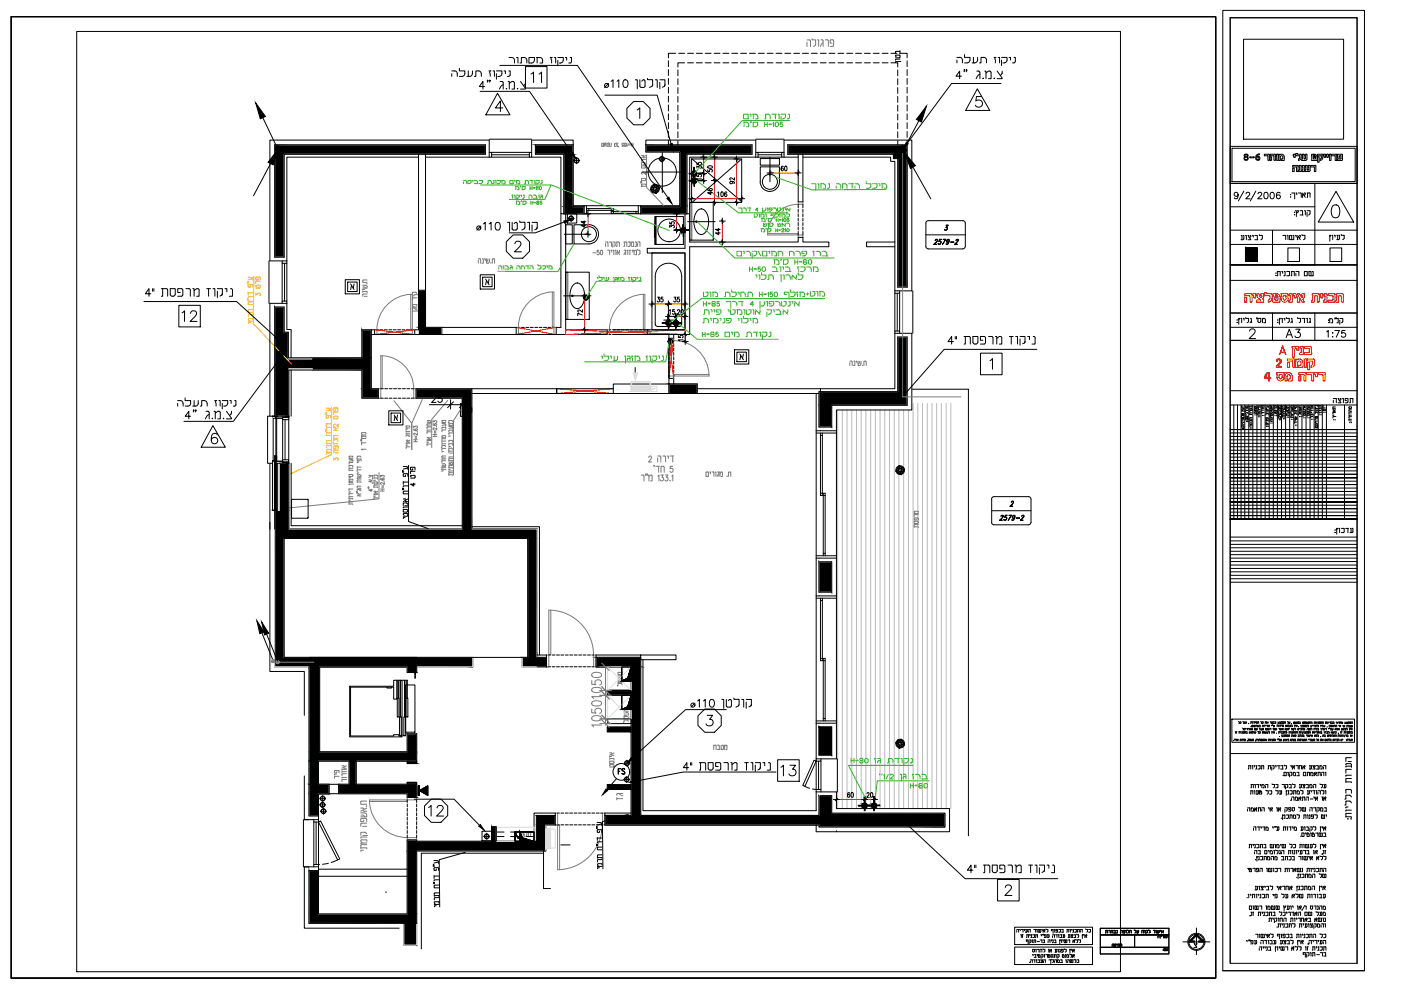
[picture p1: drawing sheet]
<svg xmlns="http://www.w3.org/2000/svg" width="594mm" height="420mm" viewBox="0 0 594 420" stroke-linecap="round" stroke-linejoin="round" font-family="sans-serif">
<defs><g id="words">
<g font-size="8.4">
<text x="76.2" y="137.6">12</text>
<text x="330.2" y="330.2">13</text>
</g>
<text font-size="8.4" fill="#f00" x="540.1" y="158">קומה 2</text>
<g font-size="7.9">
<text x="230.7" y="36.3" transform="rotate(-90 230.7 36.3)">11</text>
<text x="181" y="347.1">12</text>
</g>
<text font-size="7.9" fill="#f00" x="527" y="129.5">תכנית אינסטלציה</text>
<g font-size="7.9" fill="#7a7a7a">
<text x="256.5" y="291.7" transform="rotate(-90 256.5 291.7)">50</text>
<text x="256.5" y="297.4" transform="rotate(-90 256.5 297.4)">10</text>
<text x="256.5" y="309.4" transform="rotate(-90 256.5 309.4)">10</text>
</g>
<g font-size="7.5">
<text x="60.7" y="127.4">4&quot; ‘” †…—‰</text>
<text x="77.6" y="178.9">m/n/d &quot;4</text>
<text x="288.9" y="328.4">4&quot; ‘” †…—‰</text>
<text x="409.2" y="371.8">4&quot; ‘” †…—‰</text>
</g>
<text font-size="7.5" fill="#f00" x="532.7" y="162.6">דירה מס 4</text>
<g font-size="7.1">
<text x="214.8" y="29.3">bheuz nx,ur</text>
<text x="401.1" y="147.5">4&quot; ‘” †…—‰</text>
<text x="544.3" y="144.3">3A</text>
</g>
<g font-size="6.2" fill="#3cb819">
<text x="314.3" y="52.6">beus, nho</text>
<text x="311.5" y="110.8">crz prj jnhoqerho</text>
<text x="297.4" y="131.9">thbyrpu. 4 srl 58=H</text>
</g>
<g font-size="6.2">
<text x="547.2" y="74.1">רעננה</text>
<text x="561.6" y="144.3">57:1</text>
<text x="182" y="171.8">25</text>
</g>
<g font-size="5.7" fill="#7a7a7a">
<text x="274.1" y="197.2">shrv 2</text>
<text x="265.3" y="340.4" transform="rotate(-90 265.3 340.4)">dz</text>
</g>
<text font-size="5.7" x="261.4" y="329.5">FS</text>
<g font-size="5.3" fill="#3cb819">
<text x="314.3" y="55">501=H x&quot;n</text>
<text x="327.4" y="113.2">06=H x&quot;n</text>
<text x="316.8" y="116.4">nrfz chuc 05=H</text>
<text x="385.2" y="335.5">06=H</text>
</g>
<g font-size="5.3">
<text x="298.8" y="72.7" transform="rotate(-90 298.8 72.7)">35</text>
<text x="298.8" y="77.6" transform="rotate(-90 298.8 77.6)">15</text>
<text x="303.4" y="74.1" transform="rotate(-90 303.4 74.1)">50</text>
<text x="330.2" y="73.7">60</text>
<text x="303.4" y="83.6" transform="rotate(-90 303.4 83.6)">46</text>
<text x="249.8" y="97.4" transform="rotate(-90 249.8 97.4)">44</text>
<text x="395.1" y="104.8">2579-2</text>
<text x="542.9" y="102.7">לאישור</text>
<text x="248.4" y="135.1" transform="rotate(-90 248.4 135.1)">72</text>
<text x="291" y="145.7" transform="rotate(-90 291 145.7)">15</text>
<text x="564.4" y="172.2">תפוצה</text>
<text x="177.4" y="207.4" transform="rotate(-90 177.4 207.4)">pry 4</text>
<text x="423" y="221.9">2579-2</text>
<text x="267.8" y="307.6" transform="rotate(-90 267.8 307.6)">jank</text>
<text x="358.4" y="339.4">60</text>
<text x="366.5" y="339.4">20</text>
</g>
<g font-size="4.9">
<text x="312.6" y="79" transform="rotate(-90 312.6 79)">92</text>
<text x="306.6" y="100.9" transform="rotate(-90 306.6 100.9)">44</text>
<text x="540.1" y="118.2">שם התכנית:</text>
<text x="277.6" y="129.1">35</text>
<text x="284.7" y="129.1">35</text>
<text x="282.9" y="134.4">15</text>
<text x="286.5" y="134.4">20</text>
</g>
<text font-size="4.9" fill="#ffbf00" x="111.5" y="126.6" transform="rotate(-90 111.5 126.6)">pry 3</text>
<g font-size="4.9" fill="#7a7a7a">
<text x="390.5" y="224.7" transform="rotate(-90 390.5 224.7)">nrpx,</text>
<text x="301.6" y="318.9">nycj</text>
<text x="145" y="331.3" transform="rotate(-90 145 331.3)">phr</text>
</g>
<g font-size="4.4" fill="#3cb819">
<text x="218" y="87.8">56=H x&quot;n</text>
<text x="322.8" y="97.4">rta yua</text>
</g>
<text font-size="4.4" x="561.6" y="177.1" transform="rotate(-90 561.6 177.1)">: —</text>
<g font-size="4">
<text x="537.3" y="177.4" transform="rotate(-90 537.3 177.4)">:ƒƒ…</text>
<text x="544.3" y="179.2" transform="rotate(-90 544.3 179.2)">: ‰ —</text>
<text x="546.1" y="178.9" transform="rotate(-90 546.1 178.9)">: …‡‰</text>
<text x="547.9" y="178.2" transform="rotate(-90 547.9 178.2)">:„’…</text>
<text x="552.8" y="177.8" transform="rotate(-90 552.8 177.8)">: ‡</text>
<text x="567.6" y="179.2" transform="rotate(-90 567.6 179.2)">: ‰</text>
<text x="532.3" y="182.7" transform="rotate(-90 532.3 182.7)">: … ‹ —</text>
<text x="574.3" y="180.6" transform="rotate(-90 574.3 180.6)">:„ …ƒ„</text>
</g>
</g></defs>
<!-- layer: HD-Door -->
<g fill="none" stroke="#7a7a7a" stroke-width=".42">
<path d="M325.5 99.1h12.8v.5h-12.8zM338.4 86.6a13 13 0 0 0-13 12.4M338.5 85.6v1h2v-1M338.5 100.6v-1h2v1M158.8 139.8h1.1v2h-1.1M174.2 124.8h.7v14.9h-.7zM174.2 124.8a15 15 0 0 0-14.4 15M175.9 139.8h-1v2h1M218.9 138.8h1v3h-1M234.2 123.8a15 15 0 0 0-14.4 15M234.2 123.8h.7v14.8h-.7zM235.9 138.8h-1v3h1"/>
<path d="M257.4 139.8h1.1v2h-1.1M272.8 124.8a15 15 0 0 0-14.4 15M272.8 124.8h.6v14.9h-.6zM274.5 139.8h-1.1v2h1.1M161.5 150.8h.6v13.9h-.6zM162.1 150.8a14 14 0 0 1 13.3 14M283.6 143.4v1h2.1v-1M285.6 144.4a15 15 0 0 1 15 14.4M285.8 158.8h14.9v.6h-14.9zM160.5 164.8h1v4h-1M176.5 164.8h-1.1v4h1.1M283.6 160.4v-1h2.1v1"/>
<path d="M232.7 258.7h.9v18.8h-.9zM233.5 258.7a19 19 0 0 1 18.2 19M231.7 277.7h1v5h-1M252.7 277.7h-1v5h1M156.7 339.8a16 16 0 0 0 16 15.3M156.7 339.1h15.8v.7h-15.8zM172.7 338.1v1h4v-1M172.7 356.1v-1h4v1M235.5 344.7h.9v5h-.9M236.4 349.9h.9v18.8h-.9zM255.4 349.7a19 19 0 0 1-18.1 19M256.5 344.7h-1v5h1"/>
</g>
<!-- layer: HIDUP -->
<g fill="none" stroke="#000" stroke-width=".42">
<path d="M338.5 86.6v1.5M338.5 88.7v1.3M338.5 90.6v1.3M338.5 92.5v1.2M338.5 94.4v1.2M338.5 96.2v1.3M338.5 98.1v1.5M340.5 86.6v1.5M340.5 88.7v1.3M340.5 90.6v1.3M340.5 92.5v1.2M340.5 94.4v1.2"/>
<path d="M340.5 96.2v1.3M340.5 98.1v1.5M159.9 139.8h.6M161.1 139.8h1.3M163 139.8h1.2M164.9 139.8h1.2M166.7 139.8h1.3M168.6 139.8h1.3M170.5 139.8h1.2M172.4 139.8h1.2M174.2 139.8h.7M219.9 138.8h.6"/>
<path d="M221.1 138.8h1.2M223 138.8h1.3M224.8 138.8h1.3M226.8 138.8h1.2M228.6 138.8h1.2M230.5 138.8h1.2M232.3 138.8h1.3M234.2 138.8h.7M258.5 139.8h.6M259.7 139.8h1.3M261.6 139.8h1.2M263.5 139.8h1.2"/>
<path d="M265.3 139.8h1.3M267.2 139.8h1.2M269.1 139.8h1.3M270.9 139.8h1.3M272.9 139.8h.5M159.9 141.8h.6M161.1 141.8h1.3M163 141.8h1.2M164.9 141.8h1.2M166.7 141.8h1.3M168.6 141.8h1.3M170.5 141.8h1.2"/>
<path d="M172.4 141.8h1.2M174.2 141.8h.7M219.9 141.8h.6M221.1 141.8h1.2M223 141.8h1.3M224.8 141.8h1.3M226.8 141.8h1.2M228.6 141.8h1.2M230.5 141.8h1.2M232.3 141.8h1.3M234.2 141.8h.7M258.5 141.8h.6"/>
<path d="M259.7 141.8h1.3M261.6 141.8h1.2M263.5 141.8h1.2M265.3 141.8h1.3M267.2 141.8h1.2M269.1 141.8h1.3M270.9 141.8h1.3M272.9 141.8h.5M283.6 144.4v.6M283.6 145.7v1.2M283.6 147.5v1.3M283.6 149.4v1.3"/>
<path d="M283.6 151.3v1.2M283.6 153.2v1.2M283.6 155.1v1.2M283.6 156.9v1.3M283.6 158.8v.6M285.7 147.5v1.3M285.7 149.4v1.3M285.7 151.3v1.2M285.7 153.2v1.2M285.7 155.1v1.2M285.7 156.9v1.3M285.7 158.8v.6"/>
<path d="M161.5 168.8h1M161.5 164.8h1M163.1 168.8h1.3M163.1 164.8h1.3M165 168.8h1.3M165 164.8h1.3M166.9 168.8h1.3M166.9 164.8h1.3M168.8 168.8h1.2M168.8 164.8h1.2M170.7 168.8h1.2M170.7 164.8h1.2"/>
<path d="M172.5 168.8h1.3M172.5 164.8h1.3M174.4 168.8h1M174.4 164.8h1M232.7 277.7h.8M234.1 277.7h1.2M236 277.7h1.3M237.8 277.7h1.3M239.7 277.7h1.3M241.6 277.7h1.2M243.5 277.7h1.2M245.4 277.7h1.2"/>
<path d="M247.2 277.7h1.3M249.1 277.7h1.3M251 277.7h.7M232.7 282.7h.8M234.1 282.7h1.2M236 282.7h1.3M237.8 282.7h1.3M239.7 282.7h1.3M241.6 282.7h1.2M243.5 282.7h1.2M245.4 282.7h1.2M247.2 282.7h1.3"/>
<path d="M172.7 339.1v1.1M176.7 339.1v1.1M172.7 340.9v1.2M172.7 342.7v1.3M172.7 344.6v1.3M172.7 346.5v1.2M172.7 348.4v1.2M172.7 350.2v1.3M172.7 352.1v1.3M172.7 354v1.1M176.7 340.9v1.2M176.7 342.7v1.3"/>
<path d="M176.7 344.6v1.3M176.7 346.5v1.2M176.7 348.4v1.2M176.7 350.2v1.3M176.7 352.1v1.3M176.7 354v1.1M236.4 344.7h.8M236.4 349.7h.8M237.8 344.7h1.3M237.8 349.7h1.3M239.7 344.7h1.3M239.7 349.7h1.3"/>
<path d="M241.6 344.7h1.2M241.6 349.7h1.2M243.5 344.7h1.2M243.5 349.7h1.2M245.3 344.7h1.3M245.3 349.7h1.3M247.2 344.7h1.3M247.2 349.7h1.3M249.1 344.7h1.2M249.1 349.7h1.2M251 344.7h1.2M251 349.7h1.2"/>
<path d="M252.8 344.7h1.3M252.8 349.7h1.3M254.7 344.7h.8M254.7 349.7h.8"/>
</g>
<!-- layer: LA-HNAYA-200 -->
<path d="M158.9 139.8l16.7 2M175.9 139.8l-17.1 2M218.9 138.8l16.7 3M235.6 138.8l-16.7 3M239.9 139.8l50.5 2M290.5 139.8l-50.6 2M283.6 143.4l2.1 17M285.7 143.4l-2.1 16.8M236 164.8l24.1 2M260.1 164.8l-24.1 2" fill="none" stroke="#f00" stroke-width=".42"/>
<!-- layer: A-WALL -->
<path d="M260.1 139.8h15.2M158.8 141.8h16.8M218.9 141.8h16.7M260.4 141.8h30M283.6 143.4v16.8M236 166.8h24.1" fill="none" stroke="#000" stroke-width=".42"/>
<!-- layer: A-FLOR -->
<path d="M158.8 141.8h16.8M218.9 141.8h16.7M260.4 141.8h30M283.6 143.4v16.8M236 166.8h24.1M236 164.8h24.1" fill="none" stroke="#000" stroke-width=".42"/>
<!-- layer: HD_Build-Wall -->
<g fill="none" stroke="#000" stroke-width=".42">
<path d="M116.5 61.4h89.3v4h-85.3v43.6h-4zM177.5 65.4v74.4h-1.6v2h43v-3h-38.5v-73.4M227 61.4h16v26.2h4.7v3h-8.6v-25.2h-12.1zM273.9 61.4h45v4h-27.6v25.2h-19.6v-3h16.6v-23.2h-14.4zM334.1 61.4h50.6v60.3h-4v-54.5h-1.8v-1.8h-44.8zM338.5 65.4v20.2h2v-20.2M237.8 90.6v48.2h-1.9v3h21.5v-2h-17.5v-49.2M290.5 90.6v14.7h-16v2h16M292.5 90.6v12h46v-2h2v2h11v2h-59v37.2M290.5 107.4v32.4h-16v2h9.1v1.6h2.1M379.4 102.6h-11.9v2h11.9M157.5 139.8v2"/>
<path d="M153.5 151.7v-11.9h5.3v2h-1.3v9.9M116.5 176.4v-46.2h4v10.7h1.8v10.8h35.2v13.1h3v4h-7v-11.9h-31.1v19.5M200 164.8h36.1v2h-36.1M236.1 164.8v2M285.7 162.8v-2.4h-2.1v2.4h12.1v4h-12.1v-4h-23.5v4h87.2M295.7 164.8h52.2v1.2M347.3 166h33.4v-23.1h4v28.9h-32v9.2h-5.4zM116.5 196.4v27.9M122.4 196.4v27.9M196.1 224.3v-55.5h-19.6v-4h23.5l.1 59.5M347.3 238.2h5.4v12.8h-5.4zM176.7 278.7h-45.6v44h45.6"/>
<path d="M227.7 278.7h4v4h-4M271.7 277.7h15v2h-15zM172.7 282.7h-37.2v36h37.2M172.7 285.1h4M257.6 294.7h10M257.6 292.7h10M172.7 311.1h4M257.6 310.3h10M257.6 308.3h10M347.3 308.2h5.4v11.9h-5.4zM131 322.7v9.8M135.1 322.7v9.8"/>
<path d="M139.5 332.5v4M143.6 332.5v4M148.1 322.7v9.8M151.1 322.7v9.8M172.7 338.1v-1.6h-37.6v9.4h-4.1v-13.4h45.7v5.6M172.7 322.7h4v1h-4zM172.7 331.7h4v.8h-4zM257.6 332.7h10M257.6 334.7h10M347.3 337.3v8.4h-75.6v-67h-19v4h14.9v63h-11.1v4h90.8v.9h53.4v-5.8h-48v-7.5h-4.8M172.7 356.1v31.4h-37.6v-18.4h-4.1v22.4h45.7v-35.4M210.5 356.7v-6.1h-2v6.2"/>
<path d="M231.5 349.7h4v-4h-8v11h-50.8M176.7 360.7h54.8M230.5 360.7v16h2.9"/>
</g>
<!-- layer: HD_HATCH HETER BRTOM -->
<g fill="#000" stroke="#000" stroke-width=".42">
<path d="M239.1 87.6h8.6v3zM246.7 87.6h1zM177.5 122.8h2.9zM132.2 151.6l21.3 .1zM283.6 162.8h12.1zM283.6 162.8h12.1v4zM118.5 196.4h3.9zM116.5 216.5h2zM200.1 224.3h27.6zM252.7 278.7h19zM135.1 336.5h4.4zM135.1 332.5h4.4z"/>
<path d="M151.1 322.7h25.6zM172.7 331.7h4zM256.5 349.7h144.2zM135.1 360.7v8.4zM176.7 360.7h54.8z"/>
<path d="M120.5 65.4h85.3zM120.5 65.4h85.3z"/>
<path d="M116.5 65.4l4 43.6v-43.6zM116.5 65.4l4 43.6h-4z"/>
<path d="M116.5 61.4l89.3 4v-4zM116.5 61.4l89.3 4h-89.3z"/>
<path d="M227 61.4h16zM227 61.4h16z"/>
<path d="M227 61.4l16 4v-4zM227 61.4l16 4h-16z"/>
<path d="M239.1 65.4l3.9 22.2v-22.2zM239.1 65.4l3.9 22.2h-3.9z"/>
<path d="M288.3 65.4l3 22.2v-22.2zM288.3 65.4l3 22.2h-3z"/>
<path d="M273.9 61.4l45 3v-3zM273.9 61.4l45 3h-45z"/>
<path d="M288.3 64.4l30.6 1v-1zM288.3 64.4l30.6 1h-30.6z"/>
<path d="M334.1 61.4l50.6 4v-4zM334.1 61.4l50.6 4h-50.6z"/>
<path d="M334.1 65.4h50.6zM334.1 65.4h50.6z"/>
<path d="M378.9 65.4l5.8 1.8v-1.8zM378.9 65.4l5.8 1.8h-5.8z"/>
<path d="M380.7 67.2l4 54.5v-54.5zM380.7 67.2l4 54.5h-4z"/>
<path d="M239.1 87.6h3.9zM239.1 87.6h3.9z"/>
<path d="M246.7 87.6h1zM243 87.6h4.7z"/>
<path d="M239.1 90.6h8.6zM239.1 87.6l8.6 3h-8.6z"/>
<path d="M271.7 87.6l19.6 3v-3zM271.7 87.6l19.6 3h-19.6z"/>
<path d="M116.5 130.2l4 10.7v-10.7zM116.5 130.2l4 10.7h-4z"/>
<path d="M153.5 139.8l4 11.9v-11.9zM153.5 139.8l4 11.9h-4z"/>
<path d="M177.5 122.8l2.9 16v-16zM177.5 122.8l2.9 16h-2.9z"/>
<path d="M177.5 138.8l10 3v-3zM177.5 138.8l10 3h-10z"/>
<path d="M116.5 140.9l5.7 11.3 .1-11.3zM116.5 140.9l5.7 11.3h-5.7z"/>
<path d="M116.5 156.3l5.9 20.1v-20.1zM116.5 156.3l5.9 20.1h-5.9z"/>
<path d="M132.2 151.7l25.3 .5v-.5zM132.2 151.7l25.3 .5h-25.3z"/>
<path d="M116.5 152.2l41 4.1v-4.1zM116.5 152.2l41 4.1h-41z"/>
<path d="M132.5 156.3l25 .6v-.6zM132.5 156.3l25 .6h-25z"/>
<path d="M153.5 156.9l4 7.9v-7.9zM153.5 156.9l4 7.9h-4z"/>
<path d="M380.7 142.9l4 23.1v-23.1zM380.7 142.9l4 23.1h-4z"/>
<path d="M153.5 164.8l7 4v-4zM153.5 164.8l7 4h-7z"/>
<path d="M176.5 164.8l23.5 4v-4zM176.5 164.8l23.5 4h-23.5z"/>
<path d="M196.1 168.8l3.9 55.5v-55.5zM196.1 168.8l3.9 55.5h-3.9z"/>
<path d="M283.6 166.8h12.1zM283.6 162.8l12.1 4h-12.1z"/>
<path d="M347.3 171.8l5.4 9.2v-9.2zM347.3 171.8l5.4 9.2h-5.4z"/>
<path d="M347.3 166l37.4 5.8v-5.8zM347.3 166l37.4 5.8h-37.4z"/>
<path d="M118.5 196.4l3.9 20.1v-20.1zM118.5 196.4l3.9 20.1h-3.9zM118.5 216.5h3.9zM118.5 216.5h3.9z"/>
<path d="M116.5 216.5l6 7.8-.1-7.8zM116.5 216.5l6 7.8h-6z"/>
<path d="M116.5 224.3h83.5zM116.5 224.3h83.5z"/>
<path d="M116.5 228.3l4 50.4v-50.4zM116.5 228.3l4 50.4h-4z"/>
<path d="M200.1 224.3h27.6zM200 224.3h27.7z"/>
<path d="M116.5 224.3l111.2 4v-4zM116.5 224.3l111.2 4h-111.2z"/>
<path d="M120.5 228.3h107.2zM120.5 228.3h107.2z"/>
<path d="M223.7 228.3l4 50.4v-50.4zM223.7 228.3l4 50.4h-4z"/>
<path d="M347.3 238.2l5.4 12.8v-12.8zM347.3 238.2l5.4 12.8h-5.4z"/>
<path d="M116.5 278.7l84 4v-4zM116.5 278.7l84 4h-84z"/>
<path d="M221.5 278.7l10.2 4v-4zM221.5 278.7l10.2 4h-10.2z"/>
<path d="M252.7 278.7l19 4v-4zM252.7 278.7l19 4h-19z"/>
<path d="M131.1 282.7l4.4 36v-36zM131.1 282.7l4.4 36h-4.4z"/>
<path d="M135.5 282.7h41.2zM135.5 282.7h41.2z"/>
<path d="M172.7 282.7l4 2.4v-2.4zM172.7 282.7l4 2.4h-4z"/>
<path d="M257.5 292.7l10.1 1.9v-1.9zM257.5 292.7l10.1 1.9h-10.1z"/>
<path d="M252.7 282.7h19zM252.7 282.7h19z"/>
<path d="M267.6 282.7l4.1 63v-63zM267.6 282.7l4.1 63h-4.1z"/>
<path d="M131.1 318.7h41.6zM131.1 318.7h41.6z"/>
<path d="M172.7 311.1l4 7.6v-7.6zM172.7 311.1l4 7.6h-4z"/>
<path d="M131.1 318.7l45.6 4v-4zM131.1 318.7l45.6 4h-45.6z"/>
<path d="M257.5 308.3l10.1 2v-2zM257.5 308.3l10.1 2h-10.1z"/>
<path d="M347.3 308.2l5.4 11.9v-11.9zM347.3 308.2l5.4 11.9h-5.4z"/>
<path d="M131.1 336.5h4zM131.1 336.5h4z"/>
<path d="M131.1 322.7l4 9.8v-9.8zM131.1 322.7l4 9.8h-4z"/>
<path d="M131.1 336.5l4 9.4v-9.4zM131.1 336.5l4 9.4h-4z"/>
<path d="M131.1 332.5l8.4 4v-4zM131.1 332.5l8.4 4h-8.4z"/>
<path d="M135.1 336.5h4.4zM135.1 336.5h4.4z"/>
<path d="M148.1 322.7l3 9.8v-9.8zM148.1 322.7l3 9.8h-3z"/>
<path d="M172.7 322.7l4 1v-1zM172.7 322.7l4 1h-4z"/>
<path d="M172.7 331.7l4 .8v-.8zM172.7 331.7l4 .8h-4z"/>
<path d="M143.6 332.5l33.1 4v-4zM143.6 332.5l33.1 4h-33.1z"/>
<path d="M172.7 336.5l4 1.6v-1.6zM172.7 336.5l4 1.6h-4z"/>
<path d="M257.5 332.7l10.1 2v-2zM257.5 332.7l10.1 2h-10.1z"/>
<path d="M347.3 337.3l5.4 7.5v-7.5zM347.3 337.3l5.4 7.5h-5.4z"/>
<path d="M135.1 345.9v14.8zM135.1 345.9v14.8z"/>
<path d="M172.7 356.1l4 .6v-.6zM172.7 356.1l4 .6h-4z"/>
<path d="M208.5 350.6l2 6v-6zM208.5 350.6l2 6h-2z"/>
<path d="M227.5 349.7l4 7v-7zM227.5 349.7l4 7h-4z"/>
<path d="M172.7 356.7l58.8 4v-4zM172.7 356.7l58.8 4h-58.8z"/>
<path d="M227.5 345.7l8 4v-4zM227.5 345.7l8 4h-8z"/>
<path d="M256.5 345.7h15.2zM256.5 345.7h15.2z"/>
<path d="M256.5 345.7h15.2zM256.5 345.7h15.2z"/>
<path d="M347.3 344.8l53.4 .9v-.9zM347.3 344.8l53.4 .9h-53.4z"/>
<path d="M347.3 345.7h53.4zM271.7 345.7h129z"/>
<path d="M256.5 345.7l144.2 4v-4zM256.5 345.7l144.2 4h-144.2zM256.5 349.7h144.2z"/>
<path d="M347.3 349.7l53.4 .9v-.9zM347.3 349.7l53.4 .9h-53.4z"/>
<path d="M131.1 369.1l4 18.4v-18.4zM131.1 369.1l4 18.4h-4z"/>
<path d="M172.7 360.7l4 26.8v-26.8zM172.7 360.7l4 26.8h-4z"/>
<path d="M131.1 387.5l45.6 4v-4zM131.1 387.5l45.6 4h-45.6z"/>
<path d="M131.1 391.5h45.6zM131.1 391.5h45.6z"/>
<path d="M171.3 391.5l5.4 9.2v-9.2zM171.3 391.5l5.4 9.2h-5.4z"/>
</g>
<!-- layer: HD_ HATCH HETER LINE -->
<path d="M116.5 61.4h89.3v4h-85.3v43.6h-4zM227 61.4h16v26.2h4.7v3h-8.6v-25.2h-12.1zM273.9 61.4h45v4h-27.6v25.2h-19.6v-3h16.6v-23.2h-14.4zM334.1 61.4h50.6v60.3h-4v-54.5h-1.8v-1.8h-44.8zM116.5 130.2h4v10.7h1.8l-.1 11.3h10v-.6l21.3 .1v-11.9h4v25h3v4h-7v-11.9h-21v-.6h-10.1v20.1h-5.9zM177.5 122.8h2.9v16h7.1v3h-10zM283.6 162.8h12.1v4h-12.1zM347.3 166h33.4v-23.1h4v28.9h-32v9.2h-5.4zM118.5 196.4h3.9l.1 27.9h73.6v-55.5h-19.6v-4h23.5l.1 59.5h27.7l-.1 54.4h4v4h-10.2v-4h2.2v-50.4h-103.2v50.4h80v4h-23.8v2.4h-4v-2.4h-37.2v36h37.2v-7.6h4v11.6h-25.6v9.8h25.6v5.6h-4v-1.6h-29.1v-4h4.5v-9.8h-13v9.8h4.4v4h-4.4v9.4h-4.1l.1-63.2h-14.6v-66.2h2zM347.3 238.2h5.4v12.8h-5.4zM252.7 278.7h19v67h75.6v-8.4h5.4v7.5h48v5.8h-53.4v-.9h-90.8v-4h11.1v-63h-14.9zM131 369.1h4.1v18.4h37.6v-31.4h4v.6h50.8v-11h8v4h-4v11h-54.8v40h-5.4v-9.2h-40.2z" fill="none" stroke="#dbdbdb" stroke-width=".42"/>
<!-- layer: HD_Build-Wall -->
<g fill="none" stroke="#bababa" stroke-width=".42">
<path d="M355.2 173.8v169M357.2 173.8v169M359.2 173.8v169M361.2 173.8v169M363.2 173.8v169M365.2 173.8v169M367.2 173.8v169M369.2 173.8v169M371.2 173.8v169M373.2 173.8v169M375.2 173.8v169M377.2 173.8v169"/>
<path d="M379.2 173.8v169M381.2 173.8v169M383.2 173.8v169M385.2 173.8v169M387.2 171v171.8M389.2 171v171.8M391.2 171v171.8M393.2 171v171.8M395.2 171v171.8M397.2 171v171.8M399.2 171v171.8M401.2 171v171.8"/>
<path d="M403.2 171v171.8"/>
</g>
<!-- layer: HD_Finish-Isolation -->
<g fill="none" stroke="#000" stroke-width=".42">
<path d="M177.5 66.6h-55.9v44M180.4 66.6h27M225.4 66.6h12.4v24h1.3M320.5 65.4v1.2h-28v24h-1.2M332.5 65.4v1.2h6M340.5 66.6h37.2v1.8h1.7v54.9h1.3M243 87.2h4.7v.4M288.3 87.2h-16.6v.4M121.6 128.6v11.1h1.9l-.1 11.9M123.5 156.9v19.5M380.7 141.3h-1.3v23.5h-31.5M346.1 166.8v15.8h1.8"/>
<path d="M123.5 196.4v26.5h72.6M200.1 223.3h28.6v54.4M347.3 236.6h-1.2v16h1.2M227.7 277.7h4v1M271.7 277.7h-19v1M272.6 279.7v64h73.5v-8h8.6M347.3 306.6h-1.2v15.1h8.6M135.1 345.9v1.6h-6.1M235.5 345.7v-1h-9v12M267.6 344.7h-11.1v1M346.1 349.7v2.9M129 367.5h6.1v1.6"/>
<path d="M230.5 360.7v1h-51.8v40.6"/>
</g>
<!-- layer: HD_Win -->
<g fill="none" stroke="#000" stroke-width=".42">
<path d="M207.4 59h18M320.5 59h12M207.4 64.6h1.1v2h-1.1M208.5 65.6h16M208.5 64.6h16M208.5 66.6h16M225.4 64.6h-.9v2h.9M320.5 64.6h1v2h-1M321.5 65.6h10M321.5 64.6h10M321.5 66.6h10M332.5 64.6h-1v2h1"/>
<path d="M247.7 87.2h24M247.7 90.6h24M248.7 88.4h11.5v.8h-11.5M248.7 87.2v3.4M249.7 88.4v.8M259.2 88.4v.8M260.2 89.6v.8M269.7 89.6v.8M270.7 89.6h-11.5v.8h11.5M270.7 87.2v3.4M114.1 110.6v18M119.6 110.6v1h2v-1"/>
<path d="M119.6 111.6v16M120.7 111.6v16M121.6 111.6v16M119.6 128.6v-1h2v1M379.4 123.3v1h2.1v-1M379.4 124.3v16M380.5 124.3v16M381.5 124.3v16M387.1 123.3v18M379.4 141.3v-1h2.1v1M115.5 176.4v.4v-.3h1.6l.1 .3v-.4l-.2 .4M115.5 176.4h-2v20h2"/>
<path d="M115.5 176.4h2M115.6 176.5h1.5M117 177.5v17.8h.3M117.1 177.3h-1.3v18.2h1.3M117.3 177.5v17.9M117.5 176.4h.1M117.5 176.4h4M119.9 176.9h2.5v1h-2.5zM119.9 177.9v17M120.9 177.9v17M121.3 176.4l1.1 .1v.4l-5.4 .3M121.5 176.4h.9v.5h-2.5v.4h-3l.2-.6"/>
<path d="M121.5 168.4v8M122.4 177.9v17M115.5 195.4h.3h-.2v21h1.5h-1.6zM116.9 194.3h.1M116.9 194.5h.1M116.9 195.5v1.6M117 193.4h.3M117.4 196.4v20.1M119.9 194.9h2.5v1h-2.5zM121.3 196.4h1.1v-.4h-2.6v-.4h-2.8l.2 20.9M121.5 196.4h.9v-.5l-5.5-.4 .2 20.9M122.4 196.4h.1"/>
<path d="M346.1 183.6h8.6M346.1 182.6v54M347.9 183.6v26.5h.8v-26.5M347.9 184.6h.8M354.7 182.6v54M116.4 216.3v-23.1h.5v23.1M116.5 216.3l.5 .1zM116.9 216.1h.2M117 216.1l.2 .4M117.2 216.5v-.4l-.1 .3h-1.6v-.4v.5h1.9M121.5 204.4v-8h-4.1v20.1M347.9 209.1h.8"/>
<path d="M349.1 210.1h.8M346.1 235.6h8.6M349.1 235.6v-26.5h.8v26.5M349.1 234.6h.8M346.1 252.6v54M346.1 253.6h8.6M347.9 253.6v26.5h.8v-26.5M347.9 254.6h.8M354.7 252.6v54M347.9 279.1h.8M349.1 280.1h.8M346.1 305.6h8.6"/>
<path d="M349.1 305.6v-26.5h.8v26.5M349.1 304.6h.8M341.3 333.4l2 .8M344.5 334.5l2.2 .2M345.2 322.3l.9 .4-4.8 10.7-.9-.4zM346.1 321.7v1h2v-1M346.1 335.7v-1h2v1M346.1 322.7v12M347.1 322.7v12M348.1 322.7v12M355.1 321.7v14M128.7 347.5v20"/>
<path d="M133.1 347.5v1h2v-1M133.1 348.5v18M134 348.5v18M135.1 348.5l.8-.4 8.2 16.1-.9 .4zM135.1 348.5v18h.4M133.1 367.5v-1h2v1M139.2 366l-2.4 .4M143.2 364.6l-2.8 1.1"/>
</g>
<!-- layer: HD-Build-Wall -->
<path d="M176.7 278.7v6.4M172.7 282.7v2.4M172.7 311.1v7.6M176.7 311.1v11.6M172.7 338.1h4M172.7 356.1h4M135.1 368.5h37.6M135.1 371.5h37.6" fill="none" stroke="#000" stroke-width=".42"/>
<!-- layer: Q-SPCQ -->
<g fill="none" stroke="#000" stroke-width=".42">
<path d="M148.3 291h18.6v-2.6h3.6v24h-22.2zM164.1 291.3v.4h1.9v-.4M168.2 288.4v8h-1.3v-5.1h-18.3v20.7h18.3v-.5h2.3v.6h1.1l.2-.4M168.5 296h.7v8h-.7zM168.7 288.4v7.6M168.9 288.4v7.6M169.6 288.4v15.6M169.9 288.4v15.6M170.5 288.4h2.2v7.6M171.5 288.4v15.6M171.7 288.4v15.6M172 290.4h4v20h-4z"/>
<path d="M172.2 296h.7v8h-.7zM172.5 288.4v7.6M176 285.2v2.5M176 287h.1M176 287.1h.1M176.1 285.8h.1M176.1 285.8v1.2M176.1 287h.1M169.4 304h.8v8h-.8zM171.3 304h.7v8h-.7z"/>
</g>
<!-- layer: HD_Finish-Stone -->
<g fill="none" stroke="#000" stroke-width=".42">
<path d="M207.4 66.6v-7.2h-93v51.2h7.2M243 61.4v-2h-17.6v7.2M273.9 61.4v-2h46.6v6M332.5 65.4v-6h54.1v63.9h-5.9M121.6 128.6h-7.2v47.8M380.7 141.3h5.9v32.5h-31.9v8.8h-6.8M386.6 165h24v189.4M114.4 196.4v27.9M114.4 221.4v63.3h14.6v18.6M347.3 236.6h7.4v16h-7.4M347.3 306.6h7.4v15.1M129 329v18.5h2"/>
<path d="M354.7 335.7v7.1h47.9v9.8h-56.5M354.7 352.6h.1M131.1 367.5h-2.1v26h40.3"/>
</g>
<!-- layer: Text- Working plan -->
<g fill="none" stroke="#7a7a7a" stroke-width=".42">
<path d="M179.1 169.4l-4.5 10.1v11.1v-11.1l-7.5-9.6M181.1 180v.6h1.6M181.1 178.3h1.2l.4 .5v.5h-1.6M181.2 178.9h.6l.4 .4M181.3 179.7l-.2 .2M181.4 179.7h1.3M183.6 179.1v-.7l.6 .4a.48 .48 0 0 1 .7-.4 .48 .48 0 0 1 0 .8M183.8 179.6l-.2 .3a.79 .79 0 0 0 .8 .5 .79 .79 0 0 0 .7-.7 .44 .44 0 0 0-.6-.1 .44 .44 0 0 0 0 .7h.2M187.4 178.5l.4 .6M187.4 179.5l1.4 .2 .2 .2M187.7 178.2l-.3 .3M187.7 178.3h1.3v.4"/>
<path d="M189 179.1l-1.6 .2M189.8 169.8l-6.7 8v12M191.5 178.2l.5 .5M191.5 178.3h-1.2v.8h-.2M192 179.9v-.4h-1.6l-.1 .4 .5 .4M195.2 173.8l-2.9 4.6v23M148 199.4l1.6 .2M148 197.6v.5M148.1 193.6l.3 .7M148.1 194.7l1.1 .1M148.1 196.3l-.1 .5M148.3 193.4l-.3 .2"/>
<path d="M148.3 196l-.3 .3M148.3 197.3l-.3 .2M148.3 198.5l-.3 1.1M148.3 193.4h1.3v.4M148.3 197.4h1.1l.2 .7M148.3 196.1h1.3M148.3 198.5h1.3M149.2 194.8l.4 .3M149.6 194.3l-1.5 .2M149.6 195.1v.6M149.6 195.2l-1.5 .3M151.5 197.8v1"/>
<path d="M151.5 198h1.6M152.2 195.9h-.7v.4M152.3 195.1v.4h-.8l.3-.9 1.2 .1 .1 .8M152.6 193.4h.2M152.6 193.4h-1.1v.9h-.3M152.8 193.5l.3 .4M153.1 199.2h-1.6v.8M172.2 180.8l.4 .6M172.2 182.6v.7M172.2 182.9h1.6M172.2 184.7v.3M172.2 189.7v.5"/>
<path d="M172.2 186.6h.5M172.5 180.6l-.3 .2M172.5 180.6h1.3v.4M172.7 186.6l.4 .2M172.8 187.3l1 .2M172.9 181.9h-.7v.3M172.9 184.4l.9 .7M172.9 188.7h-.7v.3M173.8 181.4l-1.6 .3M173.8 183.7h-1.6v.3M173.8 184.4l-1.6 .2M173.8 186.6l-1.6 .9"/>
<path d="M173.8 187.9h-1.6v.4M173.8 189.4l-1.6 .2M175.4 181.3v-.7l.6 .4a.48 .48 0 0 1 .7-.4 .48 .48 0 0 1 0 .8M175.4 186.4h1.6M175.4 187.3h1.6M175.6 181.9l-.2 .2a.79 .79 0 0 0 .8 .5 .79 .79 0 0 0 .7-.6 .44 .44 0 0 0-.6-.1 .44 .44 0 0 0-.1 .6l.3 .1M176.1 184.9v1.1M176.2 186.4v.9M176.5 184.9v1.1M176.8 183.1h.1M177 183.6v.9l-1.3-.8-.3 .5 .4 .2M181.1 185.5h.5"/>
<path d="M181.3 183l-.2 .8M181.4 183l1.3 .1M181.6 185.5h.2M181.7 186.2l1 .2M181.8 187.5h-.7v.3M181.8 185.6l.1 .1M182.7 181.1h-1.5l-.1 .7M182.7 182.3h-1.6v.3M182.7 186.8h-1.6v.3M182.7 188.3h-1.6v.7M182.7 185.5l-1.6 .9M183.6 184.2h1.6"/>
<path d="M183.6 185h1.6M184.3 182.6v1.1M184.4 184.2v.8M184.8 182.6v1.1M185.1 180.8h.1M185.2 181.4v.8l-1-.7a.38 .38 0 0 0-.6 .2 .38 .38 0 0 0 .4 .5M187.4 185l.4 .6M187.4 193.5v.7h1.6M187.4 196.6h1.1l.4 .5M187.4 199l1.5 .2M187.4 182.5v.5M187.4 186.8v.9"/>
<path d="M187.4 190.3v.6M187.4 195.5v.6M187.4 198.3v.9M187.4 187h1.6M187.4 197.2l.7 .1 .3 .4M187.4 180.4l1.6-.4v.5M187.6 193.3l-.3 .2M187.6 195.3l-.3 .2M187.6 198.1l-.3 .2M187.6 193.3h1.4M187.6 195.3l1.4 .1M187.6 198.1h1.4"/>
<path d="M187.7 181.1l-.3 .8M187.7 182.2l-.3 .3M187.7 184.7l-.3 .2M187.7 184.7h1.3v.5M187.7 182.3h1.3M187.7 181.1h1.3M188 199.6h-.6v.3M188.1 191.4h-.7v.3M188.5 188.8l.2 .1M188.5 188.9h-1.1v.8h-.3M188.7 189l.3 .4M189 185.6l-1.6 .2"/>
<path d="M189 186h-1.6v.4M189 188.2l-1.6-.1v.4M189 190.1l-1.7 .2M189 194.6h-1.6v.3M189 197.1v.6h-1.6M189 180.9v1M190.3 186.9l1.4-.2 .2 .3M190.3 180.8l1.5 .1 .2 .8M190.3 195.3h1.6v.2M190.3 198.3l1.6 .2M190.3 183.7v.6M190.3 186.9v.6"/>
<path d="M190.3 188.3v.5M190.3 191.5v.6M190.3 194.6v.9M190.3 197.7v.8M190.3 196h1M190.4 196.5h.5l.5 .5M190.9 192.1h1.1M191 198.9h-.7v.4M191 184.8h-.7v.3M191 189.3h-.7v.3M191.3 195.9l.6 .3v.8h-1.6M191.5 190l.5 .5"/>
<path d="M191.5 190h-1.2v.9h-.2M191.9 197.4l-1.6 .2M191.9 199.7h-1.6v.3M192 180.3l-1.7 .3M192 182.4h-1.6l-.1 .7M192 183.6l-1.7 .1M192 188.1l-1.7 .2M192 191.3l-1.7 .2M192 193.7h-1.7v.3M192 194.4l-1.7 .2M192 182.2v.9M192 187v.5"/>
<path d="M192 187.9v.9M192 181.3l-1.7 .3M148 201.2h1.4l.2 .7-1.6 .2zM148 211.4l1.6 .2M148 213.7l1.6 .2M148 207.1v1M148 207.3h1.6M148.2 203.2l-.2 .4 .4 .4M148.2 209.3l-.2 .7M148.2 210.5l-.2 .3v.8M148.2 212.8l-.2 .2v.9M148.3 203.2h1.3v.4"/>
<path d="M148.3 209.3h1.3M148.3 210.6h1.3M148.3 212.8h1.3M148.6 212h-.6v.4M148.7 202.5h-.7v.3M148.7 208.5h-.7v.3M149.6 204l-1.6 .3M149.6 204.5h-1.6v.3M149.9 205.2h-1.9v.4M151.2 208.5l.4 .1M151.2 208.8l.4 .2M151.4 209.4h.8"/>
<path d="M151.5 201.3h1.1l.4 .4M151.5 204.3l1.6 .3M151.5 203.7v.9M151.5 201.8l.7 .1 .3 .4M151.7 203.5l-.3 .2M151.7 207.4l-.2 .5M151.7 203.5h1.4M151.7 207.4h1.3M152 207h1M152.1 210.1l.1 .1M152.1 207.4l.9 .7M152.2 210.2l.8 .1"/>
<path d="M152.2 200.5h-.7v.3M152.2 209.5l.1 .1M153 206.1h-1.5v.9M153 209.4l-1.6 .9M153.1 201.8v.5h-1.6M153.1 202.7h-1.6v.4M156.1 206.5l.4 .1M156.1 206.9l.4 .1M156.4 203.5h.7M156.4 202.4l1.4-.9 .2 .9M156.4 201.5l.5 .1M156.9 201.6l.3 .2"/>
<path d="M157 204.1l.3 .2M157.1 203.5l.1 .1M157.3 204.3h.7M157.4 207.4v.9l-1-.6h1.6M157.8 202.9l.1 .1M157.8 204.8h.1M158 203.5l-1.6 .8M158.6 204.3l1.4 .1 .1 .6-1.5 .2zM158.6 206.5l1.6 .2M158.6 211.3v.5M158.6 208.3h.5M158.6 202.9v.1"/>
<path d="M158.8 202.6l-.2 .2M158.8 202.6h1.4v.6M159.1 208.2l.2 .1M159.2 209l.1 .1M159.2 203.6h-.6v.3M159.2 210.3h-.6v.4M159.3 209.1h.9M159.3 208.4h.1M160.2 201.8l-.2-.3-1.2-.1-.2 .8M160.2 205.7h-1.6v1M160.2 209.6h-1.6v.3M160.2 211.1l-1.7 .2"/>
<path d="M160.2 201.8v.4M160.2 208.3l-1.6 .8M160.7 200.4v11.1l-38.3 3.8M161.3 202.2v-.7l.6 .4a.48 .48 0 0 1 .8-.4 .48 .48 0 0 1 0 .9M161.3 207.3h1.7M161.3 208.2h1.6M161.6 202.8l-.3 .2a.79 .79 0 0 0 .9 .6 .79 .79 0 0 0 .7-.7 .44 .44 0 0 0-.7-.1 .44 .44 0 0 0 0 .7h.2M162 205.8v1M162.1 207.3v.9M162.5 205.8v1M162.8 204h.1M163 204.6v.8l-1.4-.8-.3 .5 .4 .2"/>
<path d="M190.3 201.3l1.6 .2M191.9 200.4h-1.5l-.1 1.1"/>
</g>
<!-- layer: HD_THERME -->
<g fill="none" stroke="#ffbf00" stroke-width=".42">
<path d="M104.9 119.4l.5 .1M104.9 119.8l.5 .2M105.2 117.5l1.4 .1M107.1 118.2l-1.9 .5M107.6 117.2l-.2 20 16.2 17.1M105 126.8l.4 .1M105 127.3l.5 .1M105.2 120.9v.9h1l-.1-.6M105.2 123.9l.1 1.3M105.2 124.2h2M105.3 132.5l1.9-.1v.3M105.3 133.6v.7"/>
<path d="M106.1 136.8h-.7v.4M106.8 120.6l-1.6 .3M107.2 125.7l-1.9 .1v.4M107.2 128h-1.6l-.3 .3v.9h1.9M107.2 131.3h-1.7l-.2 1.5M107.2 133.3h-1.6l-.3 .3M107.3 136.2h-2v.3M107.3 135.6l-.1-.6-1.7 .1-.2 .5 .5 .6M138.1 174.9l.4 .1M138.1 175.4l.4 .2M138.3 173l1.7 .2 .2 1.1M138.4 179.4v1.3"/>
<path d="M139.3 176.7v.5h-.9l.1-1.1h1.4l.4 1.1M140.2 173.7l-1.9 .5M140.3 179.7h-1.9M140.6 172.7v20l-17.4 8.2M141.4 175v.7M142.3 173.6v.6h-1l.2-1.1 1.4-.1 .4 1.2M142.9 176.4l.4 .3-.2 .8-1.7 .1M143 176.4l-1.5 .1-.1 .4 .3 .3M143.3 174.7h-1.7l-.3 .3M143.3 179.7v1.2l-1.6-1.1-.3 .7 .5 .3M138.1 182.3l.5 .2M138.1 182.8l.5 .2"/>
<path d="M138.4 188h2v.2M139.3 192.3h-.8v.4M140.3 181.3h-1.9v.4M140.3 183.5l-1.7 .1-.2 1.1h1.9M140.3 186.8l-1.7 .1-.2 1.4M140.4 188.8h-1.8l-.1 1M140.4 191.7h-1.9v.3M140.4 191.1v-.6l-1.8 .1-.1 .5 .5 .6M141.4 181.4l1 .2M141.5 189.4v.8h1v-.5M141.5 191.1v.9M141.6 195.1l-.1-.9 .8 .5a.59 .59 0 0 1 .9-.5 .59 .59 0 0 1-.1 1"/>
<path d="M142.2 182.3l1.2 .2M143.1 189.1l.3 .2v.9M143.1 189.1h-1.3l-.3 .3M143.3 181.4l-1.9 1.1M143.4 184.7h-1.8l-.2 1.1h2M143.4 187.1l-.5-.7h-1.5l.1 1.2h-.3M143.4 188.1h-1.9v.4M143.4 190.8h-1.6l-.3 .3M143.4 191.9l-1.2 .1"/>
</g>
<!-- layer: HD_Text  1-100 -->
<g fill="none" stroke="#7a7a7a" stroke-width=".42">
<path d="M342.2 16.9h1.1M342.2 17.9v1.8M343.3 16.9l.4 .5v2.3M344.4 16.4v.5h1.4l.1 2M345.8 19.3l-.8 .4M345.8 18.9l-.1 .3M346.6 16.9h.5v2.8M348.1 16.9l.9 .2 .1 2.6M349 18.1l-1.1 1.6M349.9 16.9l1.3 .2 .1 2.6M353.5 17.3l-.2-.4h-1.3v1.4h.8M353.5 19.2l-.4 .5h-1.1"/>
<path d="M353.5 17.4v1.8M255.5 60.7h-.3l.1 1.4M255.9 60.7l.1 1.4M255.9 61.7l-.6 .4M256.6 60.7l-.4 1.4M257.1 60.7h-.5l.4 1.4M257.4 61.1v1h.7M257.5 60.9l-.1 .2M257.8 60.7l-.3 .2M258.1 60.5v1.1M258.5 60.7v1.3l.7 .1M259.2 60.7v.9"/>
<path d="M260.6 61.1v1h.7M260.6 60.9l-.1 .2M260.9 60.7l-.2 .2M261.3 60.5v1.1M261.7 60.9v1.2l.7 .2M262.1 60.7l-.4 .2M264.4 60.9v-.1a.42 .42 0 0 0-.6 0 .42 .42 0 0 0 0 .6 .42 .42 0 0 0 .6 .1l-.1 .5h-.5M264.9 60.7a.62 .62 0 0 1 .6 .7 .62 .62 0 0 1-.6 .6zM265.8 60.7v1.3l.2-.2M266.3 61.5h1M266.3 61h1M267.7 60.7v1.3"/>
<path d="M267.7 61.4h.7M268.4 60.7v1.3M271.8 77l.4 .2M271.8 77.5l.4 .1M272 66h.8M272 67.4v1M272 67.6h1.8M272.3 78.1l-.3 .4 .5 .5M272.3 78.1h1.5v.4M272.6 69.9h1.5M272.7 66.7l1.1 .2M272.8 66l.1 .1"/>
<path d="M273.3 75.6l.5 .4-.5 .6M273.4 75.6h-1.4v1h1.4M273.7 69.3l-.4-.4h-1.3v1M273.7 70.6l-.4-.3h-1.3v.9h1.3l.4-.3M273.8 73v1l-1.5-.9-.3 .5 .4 .3M273.8 79h-1.8v.2M273.8 66l-1.8 .9M273.8 70.7v.2M274.2 65.7v13.7l7.3 7.8M155.7 118.7l-1.9 .2v.8h1.9M202.8 109.7h.7l.3 .3M202.8 110.4v1.2"/>
<path d="M203.8 110v1.6M204.6 109.7l.3 .1v1.8h-.6M205.4 109.7h.4v.8M206.3 109.7v1.9l1.1-.2 .1-1.7M206.9 109.8l-.1 .8-.5 .4M208.2 111.4l-.1 .1M208.8 111.6v-1.9h.7l.2 1.9M251.4 107.2h1.3M254 106.1h-.7l-.1 .8a.56 .56 0 0 1 .8 .1 .56 .56 0 0 1-.1 .8 .56 .56 0 0 1-.8-.1M254.8 106.2a.94 .94 0 0 1 .9 .7 .94 .94 0 0 1-.5 1.1l-.6-.3zM256.8 102.6l.9 .1 .1 1.8M256.8 103.3v1.2"/>
<path d="M257.6 106.1l.9 .1v1.8M258.4 102.6h.7M259 106.1h.4v.8M259 102.6l.3 .3v1.6M259.8 102.6h1v1.5l-.4 .3M259.9 103.3v1.5M259.9 106.1h.4v1.9M260.8 106.1h.4v1.9M261.3 102.6l1.3 .1 .1 1.8M261.6 102.6v1.9h-.2M261.7 106.1l1 1.9M261.9 106.8l-.2 1.2"/>
<path d="M262.7 106.1l-.2 1M264.5 102.6l1.2 .1 .1 1.8M264.7 106.1h.4M264.8 102.6v1.9h-.3M265 106l.3 .4M265.3 106.9l-.7 1.1M265.3 106.4v1.6M265.8 106.1h.4v1.9M266.3 102.6l.8 .1 .1 1.3-.2 .4-.7 .1M266.7 106.1h.8M267.1 106.1v1.9M267.4 102.6h.3v1.9"/>
<path d="M267.7 103.1l.5-.5 .5 .1v1.8h-.5M268 106.1h.4v.7M268.6 106.1h.3v1.9M269.5 102.6l.3 .3v1.6h-.6M269.6 106l.3 .4M269.6 106.1l-.7 .5M269.9 106.4v1.6h-.5M270.4 102.6l.9 .1 .1 1.8M270.4 105.7v.3h1v1.4M270.4 103.2v1.3M271.3 107.7l-.5 .3M271.4 107.4l-.1 .2"/>
<path d="M153.8 123.8l1.9-.3v.7M153.8 120.9l1.4 .1 .5 .5v.7h-1.9M153.8 123.8v.1M153.9 121.6l.8 .1 .3 .5M154.4 125.6h1.3M154.6 122.7h-.8v.3M155.5 120.3l.1 .1M155.7 124.7h-1.8l-.1 .9M174.9 126.5v.6M175.6 124.9h1.5M175.7 125.4h-.8v.4M175.7 130.6l1.1 .8"/>
<path d="M176.8 124.4l-.5-.5h-1.4v1M176.8 126.3l-1.9 .2M176.8 130.1l-1.9 .2M176.8 129.6v-.5h-1.7l-.2 .5 .5 .5M176.8 130.6h-1.7l-.2 .6M177.1 131.9h-2.2v.3M360.4 153.1h.7l.2 .3M360.4 153.8v1.2M361.4 153.4v1.6M362.1 153.1l.4 .3v1.6h-.6M363 153.1h.4v.8M363.9 153.1v1.9l1-.2 .2-1.7"/>
<path d="M364.4 153.2v.6l-.5 .6M365.7 154.8l-.1 .1M367.3 153.4l-.3-.3h-.7v1.9M367.3 153.5v1.5M153 186.4l.5 .2M153 186.9l.5 .1M153.3 187.5v1.1M153.3 187.7h1.9M155.2 184.4h-1.9v.3M155.2 183.9v-.5l-1.7 .1-.2 .4 .5 .5M155.2 185.9h-1.9v.3M155.2 185.4v-.4h-1.7l-.2 .4 .5 .5"/>
<path d="M155.2 190.5h-1.9l.3 .3M279.3 197.7v2.5M281.3 197.7h-1v2.5M281.7 198.1v2.1M285.2 197.7h-1v1.1a.75 .75 0 0 1 1.1 0 .75 .75 0 0 1-.1 1.1 .75 .75 0 0 1-1.1-.2M271.9 201.4h.8M272.7 201.4l.3 .4M273.1 201.8v2.1M274 201l-.3 .6M274.5 201l-.2 .6M274.8 201.4h.4v2.5M276.5 201.8l-.2-.4h-.4l-.7 .6"/>
<path d="M276.5 201.8v2.1h-.6M278.9 201.9l.5-.5v2.5M280.2 201.4h1l-.5 1a.75 .75 0 0 1 .6 1.1 .75 .75 0 0 1-1.3 0M282.1 201.4h1.1l-.6 1a.74 .74 0 0 1 .6 1.1 .74 .74 0 0 1-1.2 0M284.2 203.7l-.1 .1M284.8 201.8l.5-.4v2.5M300.1 200.1l.3 .3v1.6h-1v-1.9h.7M300.9 200.1h.4v.8M301.9 200.1l.7 .1 .1 .2M302.7 200.4v1.6M303.2 200.1h.4v1.9M304.2 200.1l.6 .3"/>
<path d="M304.9 200.9l-.8 1.1M304.9 200.4v1.6M305.1 200.1h.3l-.1 1.9M306.3 200.4l-.5-.3-.4 .5M306.3 200.4v1.6h-.5M308.3 201.8l-.1 .1M308.9 202v-1.8l.7-.1 .3 1.9M262.1 286.6h1.3l.5 .6M262.1 287.2l.8 .1 .4 .5M263.9 285.1l-1.9 .2 .1 .7h1.8M263.9 287.2v.6h-1.8M263.9 289.3h-1.8v.2"/>
<path d="M263.9 288.8v-.5h-1.7l-.1 .5 .4 .5M263.9 290.4l-.4-.6h-1.4v1h-.4M258.5 319.2l1 .2M259.2 320l.4 .2M260.4 319.2l-1.9 1M145.3 328h1.6M145.3 330.5h1.7M146.1 325.7h.8M146.9 326.2h-1.9v.4M146.9 327.2h-1.9v.3M146.9 324.7l-1.9 1M147 329.6h-2v.4"/>
<path d="M155.5 339.6h-2.1l-.4 .4v1h2.5M258.5 324.4l.3 .4M258.5 325.2h1.6M258.8 321.6l-.3 .3M258.8 321.6h1.6v.6M259.3 320.7h-.8v.4M259.6 320.2h.8M259.9 322.7l.5 .4M259.9 322.7h-1.4v1h1.4M260.1 324.2l-1.6 .2M153 342.6l1.1 .1M153 344.6l1.8 .1 .7 .8"/>
<path d="M153 347.3v1.1h1.2v-.7M153 359.5h2.5v.3M153.1 345.6l1 .1 .6 .6M153.8 350.4h1.7M153.9 354.2h2M153.9 343.7l.2 .2M154.1 342.7l.2 .2M154.1 343.8l.3 .1M154.4 344h1.1M155.3 341.8h.1M155.5 353.5l-.7-.6h-1.8v1.3M155.5 347.3l-.4-.3h-1.7l-.4 .3"/>
<path d="M155.5 345.5v.8h-2.5M155.5 349l-2.3 .1-.2 1.3M155.5 354.9h-2.5v.5M155.5 342.6l-2.5 1.4M155.5 347.3v1.1M155.5 357.4h-2.5v.4M155.5 356.7v-.6h-2.3l-.2 .6 .6 .7M155.5 358.1h-2.3l-.2 1.7M220.4 352.7l-.2 .4M220.9 352.9v1.8h.5M221.4 353l-.1 .7-.4 .4M222 352.9l-.1 1.3-.5 .5"/>
<path d="M222.5 352.9h.9l-.1 1.5M222.5 353.5v1.5M223.3 354.4l-.4 .2M223.9 352.9h.9M224.1 352.9l-.2 1.8M224.8 352.9l.2 1.8M154.1 360.5h-1.1v.5"/>
</g>
<!-- layer: HD_acoustic -->
<g fill="none" stroke="#000" stroke-width=".42">
<path d="M380 21.8l-.3 .1v.9M380 24.1l-.1-.7 1.4-.1 .3 .3-.1 .8-1.8 .1M381.6 21.5v1.3M381.6 21.8h-1.6M381.6 25.1h-1.9v.4M382 26.1h-2.3v.4M170.7 199.6l.5 .2M171 197.7l1.4 .2M172.9 198.5l-1.9 .4M173.2 197.3v23.8l8.3 3M170.7 200.1l.5 .1M170.7 207l.5 .2"/>
<path d="M170.7 207.5l.5 .1M171 218l.3-.3h1.3l.3 .3M171 211.5l1.1 .3M171 218l.3 .4M171 204.1v1.3M171 204.4h1.9M171 218.9h1.6M171.7 214.4h1.5M171.8 212.4l1.1 .3M171.8 219.5h-.8v.4M172.4 215.9l.4 .3 .1 .5-.5 .4M172.4 216h-1.4v1.1h1.4"/>
<path d="M172.6 200.8l-1.4 .1-.2 1.1h1v-.6M172.6 213.4l-1.6-.2v1.2M172.6 213.4l.3 .4M172.9 206h-1.9v.4M172.9 208.2h-1.6l-.3 .3v.9h1.9M172.9 215h-1.9v.4M172.9 218l-.3 .8M172.9 211.5l-1.9 1.2M253 350.5l.4 .2M253 351l.4 .2M253 357.9l.5 .2M253 358.4l.5 .2"/>
<path d="M253.2 348.7l1.7 .1 .2 1.1M253.3 355v1.3M253.6 359.2l-.3 .2v.9h1.9M253.6 359.2h1.6M255.1 352l-.3-.3-1.4 .1-.1 1.1h.9v-.6M255.1 349.3l-1.9 .5M255.2 352v.9M255.2 356.9h-1.9v.4M255.2 355.3h-1.9M266.5 345.3l-11 3.1 .2 20M183.7 366.6l.5 .2M183.7 367.1l.5 .2"/>
<path d="M183.8 374.1l.5 .1M183.8 374.5l.5 .2M184 364.8l1.7 .1 .2 1.2M184.1 371.2v1.2M184.1 371.4h1.9M184.1 375.6v.8h1.9M184.1 378.8l.1 1.2M184.2 379.7h1.9v.3M184.4 375.3l-.3 .3M185.9 368.1l-.1-.2h-1.7l-.1 1.1h1v-.6M185.9 368.1v.9M185.9 365.5l-1.9 .4"/>
<path d="M186 373h-1.9v.5M186 375.2l-1.6 .1M186.1 378.5h-1.7l-.3 .3M197.2 361.4l-11 3.1 .3 20M253.3 363.6h2v.3M254.2 367.9h-.8v.4M255.2 362.4l-1.7 .1-.2 1.4M255.3 364.4l-1.8 .1-.1 1M255.3 367.3h-1.9v.3M255.3 366.7v-.5h-1.8l-.1 .6 .5 .5M185 384h-.8v.5M186.1 380.6h-1.8l-.1 1"/>
<path d="M186.1 383.5h-1.9v.3M186.1 382.9v-.6l-1.8 .1-.1 .5 .5 .6"/>
</g>
<!-- layer: HD_Inst-Sanitary -->
<g fill="none" stroke="#000" stroke-width=".42">
<path d="M258.1 35.4l-1.8 1.7M259.1 34.5l.8-.7v3.3M261.6 34.5l.8-.7v3.3M264.6 34a1.05 1.05 0 0 1 1.6 .5l.1 .7a1.38 1.38 0 0 1-1.2 1.9 2.07 2.07 0 0 1-.5-3.1zM269.4 33.8h.8v3.8M271.3 36.5l.6 .5M271.3 33.8v2.7M271.9 37.1h1.1M272.1 34.4l.6-.6 .7 .3 .1 2.4M273.5 36.5l-.5 .5M274.6 33.2v.6h2.1v2.4l-1.3 .9M277.9 33.8h.8v3.3"/>
<path d="M279.8 33.8h2.2l-.3 2.7M279.8 34.9v2.7M281.7 36.6l-.8 .4M243.1 68.1h2.7M244.5 66.8v2.6M276.5 79.5l.6 .3M276.7 79.2l.6 .4M277.3 78.1l.9 3.9-2.3-1.5 1.4-2.4 2.4 1.5-1.5 2.4M277.3 78.7l.2 .7M277.6 78.7l.2 .7M278.4 78.8l-.4 .6M278.6 79l-.4 .5"/>
<path d="M279.1 79.6l-.7 .2M279.2 79.9l-.7 .2M279.4 67.4h2.6M280.7 66.2v2.5M293.3 67.4h21.2v18.4h-21.2zM293.5 67.4l21 18.1M314.5 67.4l-21 18.4M381 64.1h2.6M381.4 62.9h2.7M382.3 62.7v2.7M382.7 61.5v2.7M203.9 95.8l-1.7 1.7"/>
<path d="M205 94.9l.8-.6v3.2M207.4 94.9l.9-.6v3.2M210.4 94.4a1.04 1.04 0 0 1 1.6 .5l.1 .8a1.48 1.48 0 0 1-.9 1.8h-.3a2.07 2.07 0 0 1-.5-3.1zM215.2 94.3h.9v3.8M217.1 97l.6 .5M217.2 94.3v2.7M219.3 94.8l-.3-.5h-.5l-.5 .5M219.3 94.8l-.1 2.4-1.5 .3M220.4 93.7v.5h2.2v2.2M222.6 96.4l-.3 .6-1.1 .5M223.7 94.3h.8v3.2M225.6 94.3h2.2l-.3 2.7"/>
<path d="M225.6 95.4v2.7M227.6 97l-.8 .5M240.9 92.6h2.6M242.2 91.4v2.5M277.1 80.1l-.7 .1M277.1 80.3l-.6 .2M277.3 80.6l-.4 .6M277.5 80.7l-.3 .6M277.8 80.8l.1 .6M278.1 80.7l.1 .7M278.3 80.6l.6 .3M278.4 80.3l.6 .4"/>
<path d="M291.6 94h11.6M292.5 85.8h9.9v16h-9.9zM295.8 89.3a2.36 2.36 0 0 1 4 1.2 7.6 7.6 0 0 1-1.4 8.6 2.71 2.71 0 0 1-3.7-2.4 8 8 0 0 1 1.1-7.4zM239.9 115.4h10v20h-10zM276.5 107.2h14v32.6h-14zM239 125.4h11.6M243.2 120.7a2.33 2.33 0 0 1 4 1.2 7.7 7.7 0 0 1-1.4 8.6 2.69 2.69 0 0 1-3.7-2.4 8 8 0 0 1 1.1-7.4zM247.3 126.2h2.5M248.5 124.9v2.6M278.9 138.4h9.2M283.4 128.5v9.2M289 137.4l-.3 .7-.7 .3"/>
<path d="M289.1 137.4v-20.2a5.6 5.6 0 0 0-5.6-5.6 5.6 5.6 0 0 0-5.7 5.6v20.2l.3 .6 .7 .4M117.8 149.8h2.7M117.8 145.1h2.7M119.2 143.8v2.6M119.2 148.4v2.7M283.1 144.8h2.5M284.3 143.5v2.6M415.8 149.7h9.1v9.2h-9.1zM380.7 169.2h2.6M382 167.9v2.6M380.5 198.8l.6 .3M380.6 198.5l.6 .4"/>
<path d="M381 199.4l-.7 .2M381.1 199.6l-.7 .2M381.2 199.9l-.4 .6M381.3 197.4l.9 3.9-2.4-1.5 1.5-2.4 2.3 1.5-1.4 2.4M381.3 198l.1 .7M381.5 198l.2 .7M382 200l.2 .7M382.2 199.9l.6 .3M382.3 198.1l-.4 .6M382.4 199.6l.6 .4M382.6 198.2l-.4 .6M383 198.9l-.6 .2"/>
<path d="M383.1 199.2l-.7 .1M381.5 200l-.4 .6M381.7 200.1l.2 .6M294.7 298.1l-1.7 1.7M295.8 297.2l.8-.7v3.3M298.3 297.2l.8-.7v3.3M301.3 296.7a1.01 1.01 0 0 1 1.5 .5l.2 .7a1.43 1.43 0 0 1-1.3 1.9 2.07 2.07 0 0 1-.4-3.1zM306.1 296.5h.8v3.9M308 296.5l.1 3 1.5 .3 .5-.6M310.1 297.1l-.3-.5-.5-.1-.5 .6M310.1 297.1v2.2M311.2 296v.5h2.2l-.1 2.4-1.2 .9"/>
<path d="M314.5 296.5h.9v3.3M316.4 296.5h2.2v2.4l-1 .8M316.4 297.6v2.8M380.3 315.1l.7 .2M380.4 314.8l.7 .2M380.8 314.2l.4 .6M381.1 315.6l-.6 .3M381.1 314l.4 .7M381.2 315.8l-.6 .3M381.4 315.9l-.1 .7M381.7 316l-.2 .7M381.9 313.9l-.2 .7"/>
<path d="M381.9 316l.4 .6M382.2 313.4l1.4 2.4-2.3 1.4-1.5-2.4 2.4-1.4-.9 3.8M382.2 314l-.2 .7M382.2 315.8l.4 .6M382.4 315.6l.6 .2M382.4 315.3l.7 .2M382.8 314.5l-.6 .3M383 314.7l-.6 .3M135.6 338.6h2.5M136.8 340v2.5M136.8 337.3v2.6M265.7 329.2v2.6"/>
<path d="M265.9 322.3v2.6M135.5 341.2h2.6M135.9 344h2.5M137.2 342.7v2.5M205.1 354.6h2.6M206.4 353.4v2.5M380 347.1h2.5M380.6 347.5h2.5M381.2 345.8v2.6M381.9 346.2v2.5M423 372.9h9.2v9.1h-9.2z"/>
<circle cx="257.2" cy="36.2" r=".87"/>
<circle cx="244.5" cy="68.1" r=".95"/>
<circle cx="244.5" cy="68.1" r="1.08"/>
<circle cx="280.7" cy="67.4" r=".91"/>
<circle cx="280.7" cy="67.4" r="1.04"/>
<circle cx="382.3" cy="64" r=".95"/>
<circle cx="382.3" cy="64" r="1.08"/>
<circle cx="382.7" cy="62.8" r=".95"/>
<circle cx="382.7" cy="62.8" r="1.08"/>
<circle cx="203" cy="96.7" r=".87"/>
<circle cx="242.2" cy="92.6" r=".91"/>
<circle cx="242.2" cy="92.6" r="1.04"/>
<circle cx="277.7" cy="80" r="1.84"/>
<circle cx="277.7" cy="80" r=".7"/>
<circle cx="277.7" cy="80" r="1.42"/>
<circle cx="248.5" cy="126.2" r=".91"/>
<circle cx="248.5" cy="126.2" r="1.04"/>
<circle cx="283.4" cy="135.7" r=".53"/>
<circle cx="119.2" cy="145.1" r=".95"/>
<circle cx="119.2" cy="149.8" r=".95"/>
<circle cx="119.2" cy="145.1" r="1.08"/>
<circle cx="119.2" cy="149.8" r="1.08"/>
<circle cx="284.3" cy="144.8" r=".91"/>
<circle cx="284.3" cy="144.8" r="1.04"/>
<circle cx="382" cy="169.2" r=".91"/>
<circle cx="382" cy="169.2" r="1.04"/>
<circle cx="381.7" cy="199.3" r="1.84"/>
<circle cx="381.7" cy="199.3" r=".7"/>
<circle cx="381.7" cy="199.3" r="1.42"/>
<circle cx="293.8" cy="298.9" r=".87"/>
<circle cx="381.7" cy="315.3" r="1.42"/>
<circle cx="381.7" cy="315.3" r=".7"/>
<circle cx="381.7" cy="315.3" r="1.84"/>
<circle cx="136.8" cy="338.6" r=".91"/>
<circle cx="136.8" cy="338.6" r="1.04"/>
<circle cx="265.7" cy="330.5" r="1.04"/>
<circle cx="265.8" cy="323.6" r="1.04"/>
<circle cx="265.8" cy="323.6" r=".91"/>
<circle cx="136.8" cy="341.2" r=".91"/>
<circle cx="136.8" cy="341.2" r="1.04"/>
<circle cx="137.2" cy="343.9" r=".91"/>
<circle cx="137.2" cy="343.9" r="1.04"/>
<circle cx="206.4" cy="354.6" r=".91"/>
<circle cx="206.4" cy="354.6" r="1.04"/>
<circle cx="381.2" cy="347.1" r=".91"/>
<circle cx="381.2" cy="347.1" r="1.04"/>
<circle cx="381.8" cy="347.5" r=".91"/>
<circle cx="381.8" cy="347.5" r="1.04"/>
</g>
<!-- layer: HATCH -->
<path d="M292.5 85.8h.8v16h-.8zM239.9 115.4h.9v20h-.9z" fill="none" stroke="#6f4f28" stroke-width=".42"/>
<g fill="none" stroke="#000" stroke-width=".42">
<path d="M322.4 67.2h8.1v2.8h-8.1zM322.4 70.7h8.1v6.4a4.1 4.1 0 0 1-4.1 4.1 4.1 4.1 0 0 1-4-4.1zM326.5 66.6v10.5M239.3 99.3h10.4M239.9 95.3h2.8v8.1h-2.8zM243.4 95.3h6.3a4.1 4.1 0 0 1 4.1 4.1 4.1 4.1 0 0 1-4.1 4h-6.3zM277.8 91.8h.3v11.8h-.3zM277.8 95h-.3v5.6h.3M278.1 91.8h11.7v11.8h-11.7zM278.3 91.8h-.5v11.8h.5"/>
<circle cx="326.5" cy="77.1" r="3.2"/>
<circle cx="249.7" cy="99.3" r="3.2"/>
<circle cx="283.8" cy="97.7" r="4.8"/>
<circle cx="295.3" cy="94" r=".32"/>
<circle cx="242.7" cy="125.4" r=".32"/>
</g>
<!-- layer: Layer 1 - NOT IN USE -->
<path d="M195.3 171.2h.8v5.3h-.8zM196.1 172.8h3.9v2h-3.9zM196.1 173.8h3.9" fill="none" stroke="#000" stroke-width=".42"/>
<!-- layer: X1$0$G-ANNO-TEXT -->
<path d="M163.7 378.5h.1" fill="none" stroke="#000" stroke-width=".42"/>
<!-- layer: HD_PRIVATE-ELEC -->
<g fill="none" stroke="#fafafa" stroke-width=".42">
<path d="M267.9 163.9l1.9 1.9zM267.9 164l.3-.2-.3 .3M267.9 164.5l.7-.7-.7 .7 1.3 1.3 2-2-2.2 2M267.9 164.8l.9-1-.9 1M267.9 165.2l1.4-1.4-1.4 1.4M267.9 165.7l1.8-1.9-1.8 1.8 .2 .2M267.9 165.8l2-2-2 2M267.9 165.8h.1M267.9 165.2l.5 .6M267.9 165l.7 .8M267.9 164.8l.9 1M267.9 164.6l1.1 1.2"/>
<path d="M267.9 164.2l1.6 1.6M267.9 164l1.8 1.8M267.9 165.7v.1M267.9 165.3l.5 .5M267.9 165.1l.7 .7M267.9 164.9l.9 .9M267.9 164.7l1.1 1.1M267.9 164.3l1.5 1.5M267.9 164l1.7 1.8M267.9 163.8l2 2-2-2 2 2 2-2M268 165.8h.1M268 163.8l-.1 .2"/>
<path d="M268 163.8l2.1 2M268.1 165.8l2-2-2 2M268.3 163.8l-.4 .5M268.3 163.8l2 2M268.3 163.8l-.4 .5 1.4 1.5 2-2M268.4 163.8l2 2-2.1-2 2 2 2-2M268.4 163.8l-.5 .6M268.4 163.8l2.1 2M268.8 163.8l-.9 .9M268.8 163.8l2 2-2.1-2 2 2 2.1-2M268.8 163.8l2 2M268.9 163.8l-1 1"/>
<path d="M269 163.8l-1.1 1.1M269 163.8l2 2-2-2 1.9 2 2-2M269 163.8l2.1 2M269.2 163.8l-1.3 1.3M269.2 163.8l2 2-2-2 2 2 2-2M269.3 163.8l2 2M269.3 163.8l-1.4 1.5M269.4 163.8l-1.5 1.6 1.5-1.6M269.4 163.8l2.1 2-2-2M269.5 165.8l2.1-2-2 2M269.5 163.8l2 2 2-2M269.6 163.8l-1.7 1.7"/>
<path d="M269.6 163.8l-1.7 1.8 1.7-1.8M269.6 163.8l2.1 2M269.8 163.8l-1.9 1.9M269.8 163.8l2 2M269.8 163.8l-1.9 2 1.9-2M269.8 165.8l2-2-2 2M269.8 163.8l2.1 2-2-2M269.9 163.8l-2 2M269.9 163.8l2.1 2M270 163.8l-2 2M270 163.8l-2 2 2.1-2M270 165.8l2-2-1.9 2"/>
<path d="M270.1 163.8l2 2-2-2 2.1 2 2-2-2.1 2 2-2 1.8 1.7-.4 .3M270.2 165.8l2.1-2-2 2M270.2 163.8l-2 2-.3-.3 .3 .3-.3-.4M270.3 163.8l-2 2 2-2-2 2-.4-.4 1.6-1.6-1.6 1.6M270.3 163.8l2 2-2-2M270.4 163.8l-2 2M270.4 163.8l1.9 2M270.4 163.8l2 2M270.4 165.8l2.1-2-2 2M270.5 163.8l-2 2M270.5 163.8l2 2-1.9-2 2 2 2-2-2 2 1.9-2 1.4 1.3M270.7 165.8l2-2-2 2"/>
<path d="M270.7 163.8l-2.1 2M270.7 163.8l-2 2-.8-.8 1.1-1.2-1.1 1.2M270.7 163.8l2 2-1.9-2 2 2 2-2M270.8 163.8l-2 2M270.8 163.8l2.1 2M270.9 165.8l2-2-2 2M270.9 163.8l-1.9 2M270.9 163.8l2 2M271 163.8l-2.1 2M271 163.8l2.1 2M271.1 165.8l2-2-2 2M271.3 165.8l2-2-2 2"/>
<path d="M271.3 163.8l-2 2-1.4-1.4 1.4 1.4-1.4-1.4M271.3 163.8l2 2M271.4 165.8l-2-2 2 2M271.4 163.8l1.9 2M271.4 163.8l-2 2M271.4 163.8l2.1 2M271.6 165.8l-2-2 2 2M271.6 165.8l2.1-2 1.9 2M271.8 163.8l-2.2 2M271.8 165.8l-2-2 2 2M271.8 163.8l1.9 2M271.8 163.8l2.1 2 2-2-2.1 2 2.1-1.9"/>
<path d="M271.9 163.8l2 2M272 163.8l-2 2 2-2M272 165.8l2-2-2.1 2 2-2 2 2M272 165.8l-2-2 2 2M272 163.8l2 2M272 163.8l2.1 2M272.2 163.8l-2 2 2-2-2.1 2-2-2 2.1 2M272.2 165.8l-2-2 2.1 2M272.2 163.8l2 2M272.3 163.8l2 2 1.6-1.5-1.7 1.5 1.7-1.6-.4-.4-2 2M272.3 163.8l2 2M272.4 163.8l-2 2 2-2"/>
<path d="M272.4 165.8l-2-2 2.1 2M272.4 163.8l2 2M272.5 163.8l2 2M272.6 163.8l-2 2 2-2-2.1 2-2-2 2.2 2M272.6 165.8l-1.9-2 2 2M272.6 163.8l2.1 2-2-2M272.7 163.8l2 2M272.8 163.8l2 2M272.8 163.8l-2 2 2.1-2M272.9 163.8l2 2-2-2M272.9 163.8l2.1 2M273 163.8l-2 2 2.1-2"/>
<path d="M273.1 163.8l2 2-2-2M273.1 165.8l-2-2 2 2-1.9-2 2 2 2.1-2-2 2M273.1 163.8l2.1 2M273.2 163.8l-2 2 2.1-2M273.3 163.8l2 2-2-2M273.4 163.8l-2 2M273.4 163.8l2 2M273.4 163.8l2.1 2M273.5 163.8l2 2-2-2M273.5 165.8l-2-2 2.2 2M273.7 165.8l2-2-2 2M273.7 163.8l-1.9 2"/>
<path d="M273.7 163.8l2 2-2-2M273.8 163.8l2 2M273.8 163.8l-2 2M273.9 163.8l-2 2M274 165.8l1.9-1.8-1.9 1.8M274.3 163.8l-1.9 2M274.4 163.8l-2.1 2M274.4 163.8l1.5 1.5-.6 .5M274.5 165.8l1.4-1.3-1.4 1.3M274.5 163.8l-2 2M274.6 165.8l-2-2 2 2M274.7 165.8l1.2-1.1-1.2 1.1"/>
<path d="M274.8 165.8l-2-2 2 2M274.9 163.8l-2 2M274.9 163.8l1 1-1 1M274.9 163.8l-1.8 2M274.9 165.8l1-.9-1 .9M275 163.8l-2 2 2-2M275 165.8l-2-2 2.1 2M275 163.8l.9 .9-1.1 1.1M275.1 165.8l.8-.7-.8 .7M275.2 163.8l-2 2 2-2M275.2 165.8l-2-2 2.1 2M275.2 163.8l.7 .7-1.3 1.3"/>
<path d="M275.3 163.8l.6 .6-1.5 1.4M275.3 163.8l-2 2M275.4 163.8l-1.9 2M275.4 165.8l.5-.5-.5 .5M275.4 163.8l.5 .5M275.4 163.8l-2 2 2-2M275.6 165.8l.3-.3-.3 .3M275.6 163.8l-2 2 2-2M275.6 165.8l-1.9-2 2 2M275.6 163.8l.3 .3-1.8 1.7M275.7 163.8l.2 .2M275.8 165.8h.1"/>
<path d="M275.8 163.8l-2.1 2M275.8 163.8l.1 .1M275.9 165.6l-1.8-1.8 1.8 1.8M275.9 165.4l-1.6-1.6 1.6 1.6M275.9 165.1l-1.4-1.3 1.4 1.3M275.9 164.9l-1.1-1.1 1.1 1.1M275.9 165.7l-1.8-1.9-2.1 2M275.9 165.4l-1.7-1.6-2 2M275.9 165l-1.2-1.2-2.1 2M275.9 164.6l-.8-.8-2 2M275.9 163.9l-2 1.9M275.9 164.3l-1.6 1.5"/>
<path d="M275.9 165l-.9 .8M275.9 165.1l-.7 .7M275.9 165.6l-.3 .2M275.9 165.8h-.1M231.5 352.9l1.9 2.1-1.9-2M231.5 353.6l1.9 2-1.9-2M231.5 353.8l1.9 2M231.5 354l1.9 2M231.5 354.2l1.9 2M231.5 354.5l1.9 1.9M231.5 354.7l1.9 1.9M231.5 354.9l1.9 1.9"/>
<path d="M231.5 355.1l1.9 1.9-1.9 2 .5 .5M231.5 355.3l1.9 2M231.5 355.5l1.9 2-1.9-1.9M231.5 355.7l1.9 2.1-1.9-2M231.5 355.9l1.9 2.1-1.9-2M231.5 356.2l1.9 2-1.9-2M231.5 356.4l1.9 2-1.9-2M231.5 356.6l1.9 2-1.9-2M231.5 356.8l1.9 2-1.9-2M231.5 356.9l1.9 2.1-1.9-2M231.5 357.3l1.9 1.9M231.5 357.5l1.9 1.9"/>
<path d="M231.5 357.5l1.9 2-1.9-1.9M231.5 357.5l1.9 2M231.5 357.7l1.8 1.8-1.8-1.8M231.5 357.9l1.6 1.6-1.6-1.6M231.5 356.9l1.9-2-1.9 2.1 1.9 2-.5 .5-1.4-1.4 1.5 1.4M231.5 358.1l1.4 1.4-1.4-1.4M231.5 358.3l1.2 1.2-1.2-1.1M231.5 358.5l1 1-1-.9M231.5 358.7l.8 .8-.8-.7M231.5 358.9l.5 .6-.5-.5M231.5 356l1.9 2-1.5 1.5-.4-.4 .4 .4M231.5 359.2l.3 .3-.3-.3"/>
<path d="M231.5 359.4h.1M231.5 351.5l1.9 2.1zM231.5 351.7l.1-.2-.1 .2M231.5 351.9l.3-.4-.3 .5M231.5 352.1l.5-.6-.5 .7M231.5 352.3l.8-.8-.8 .9M231.5 352.6l1-1.1-1 1.1M231.5 352.8l1.2-1.3-1.2 1.3M231.5 353.9l1.9-2-1.9 2M231.5 354.1l1.9-2-1.9 2M231.5 354.3l1.9-2-1.9 2M231.5 354.5l1.9-2-1.9 2"/>
<path d="M231.5 354.7l1.9-2-1.9 2.1M231.5 354.9l1.9-2-1.9 2.1M231.5 355.1l1.9-2-1.9 2.1M231.5 357.1l1.9-2-1.9 2 1.9 2.1M231.5 357.3l1.9-2-1.9 2M231.5 357.5l1.9-2-1.9 2M231.5 357.7l1.9-2-1.9 2.1 1.8 1.7M231.5 357.9l1.9-2-1.9 2.1 1.6 1.5M231.5 358.1l1.9-1.9-1.9 2 1.3 1.3M231.5 358.4l1.9-2-1.9 2 1.1 1.1M231.5 351.7l1.9 2.1-1.9 2M231.5 351.9l1.9 2"/>
<path d="M231.5 352l1.9 2.1M231.5 352.2l1.9 2-1.9 2.1M231.5 352.4l1.9 2-1.9 2M231.5 352.6l1.9 2M231.5 352.8l1.9 2-1.9 2M231.5 353l1.9 2-1.9 2M231.5 353.2l1.9 2.1-1.9 1.9M231.5 353.4l1.9 2.1-1.9 2M231.5 353.7l1.9 2M231.5 353.9l1.9 2-1.9 2M231.5 353.9l1.9 2.2-1.9 2M231.5 354.1l1.9 2.1"/>
<path d="M231.5 354.3l1.9 2.1M231.5 354.5l1.9 2-1.9 2.1M231.5 354.5l1.9 2.1M231.5 354.7l1.9 2.1M231.5 354.9l1.9 2.1-1.9 2M231.5 355l1.9 2.1-1.9 2.1M231.5 355.2l1.9 2M231.5 355.3l1.9 2.1M231.5 355.6l1.9 2M231.5 355.8l1.9 2M231.5 356.1l1.9 2M231.5 356.2l1.9 2.1"/>
<path d="M231.5 356.4l1.9 2-1.1 1.1M231.5 356.5l1.9 2M231.5 356.7l1.9 2M231.5 357.3l1.9 2.1M231.6 351.5l1.8 2M231.6 351.5l1.8 2.1M231.6 359.5l1.8-1.8-1.8 1.8M231.7 351.5l-.2 .3 .2-.3 1.7 1.9-1.9 1.9M231.7 351.5l-.2 .4 1.9 1.9M231.8 351.5l1.6 1.8M231.8 359.5l1.6-1.6-1.6 1.6M231.8 351.5l1.6 1.7"/>
<path d="M231.9 351.5l-.4 .5 .4-.5M231.9 351.5l1.5 1.6M232 351.5l1.4 1.6M232 351.5l-.5 .6 1.9 1.9M232 359.5l1.4-1.4-1.4 1.4M232.1 351.5l-.6 .7 .6-.7 1.3 1.5M232.2 351.5l-.7 .8 1.9 2-1.9-2M232.2 351.5l1.2 1.3M232.2 359.5l1.2-1.2-1.2 1.2M232.3 359.5l-.8-.8 .8 .8M232.3 351.5l-.8 .9 .8-.9 1.1 1.3M232.3 351.5l1.1 1.2"/>
<path d="M232.4 351.5l1 1.1M232.4 351.5l-.9 1 1.9 2-1.9-1.9M232.4 359.5l1-1-1 1M232.6 351.5l-1.1 1.1 1-1.1 .9 1.1M232.6 351.5l.8 1M232.6 351.5l.8 .9-.8-.9M232.6 351.5l-1.1 1.2 1.9 2.1-1.9-2M232.6 359.5l.8-.8-.8 .8M232.8 351.5l-1.3 1.3 1.2-1.3 .7 .8M232.8 351.5l.6 .8-1.9 1.9M232.8 351.5l.6 .7M232.8 351.5l.6 .7-.6-.7"/>
<path d="M232.8 359.5l.6-.6-.6 .6M233 351.5l-1.5 1.5M233 351.5l.4 .5M233.1 351.5l.3 .5-.3-.5M233.1 351.5l-1.6 1.6 1.9 2.1-1.9-2M233.1 359.5l.3-.3-.3 .3M233.2 351.5l-1.7 1.7M233.2 351.5l.2 .3M233.2 351.5l-1.7 1.9 1.9 2-1.9-2M233.3 351.5l.1 .2-.1-.2M233.3 359.5l.1-.1-.1 .1M233.3 351.5l.1 .2"/>
<path d="M233.3 351.5l-1.8 1.9M233.4 351.5h.1M233.4 351.5l-1.9 1.9M233.4 354.2l-1.9-1.9 1.9 2M233.4 354.5l-1.9-2 1.9 2M233.4 354.7l-1.9-2 1.9 2M233.4 354.9l-1.9-2 1.9 2M233.4 355.1l-1.9-2 1.9 2M233.4 355.3l-1.9-2 1.9 2M233.4 355.5l-1.9-2 1.9 2.1M233.4 357.5l-1.9-2 1.9 2M233.4 357.7l-1.9-2 1.9 2"/>
<path d="M233.4 357.9l-1.9-2 1.9 2M233.4 358.1l-1.9-2 1.9 2M233.4 358.3l-1.9-2 1.9 2.1M233.4 358.5l-1.9-2 1.9 2.1M233.4 358.7l-1.9-2 1.9 2.1M233.4 359.2l-.3 .3-1.6-1.7 1.7 1.7M233.4 358.8l-.7 .7-1.2-1.2 1.3 1.2M233.4 358.6l-.9 .9-1-1 1.1 1M233.4 358.1l-1.3 1.4-.6-.6 .6 .6M233.4 357.7l-1.7 1.8-.2-.2 .2 .2M233.4 351.7l-1.9 2M233.4 351.9l-1.9 2 1.9-1.9"/>
<path d="M233.4 352.1l-1.9 2.1 1.9-2M233.4 352.3l-1.9 2.1 1.9-2M233.4 352.6l-1.9 2 1.9-2M233.4 352.8l-1.9 2 1.9-2M233.4 353l-1.9 2 1.9-2M233.4 353.2l-1.9 2 1.9-2M233.4 353.4l-1.9 2M233.4 353.7l-1.9 1.9M233.4 353.9l-1.9 1.9M233.4 354.1l-1.9 1.9M233.4 354.3l-1.9 1.9M233.4 354.5l-1.9 1.9"/>
<path d="M233.4 354.7l-1.9 2M233.4 354.9l-1.9 2.1 1.9-2M233.4 355.1l-1.9 2.1 1.9-2M233.4 355.3l-1.9 2.1 1.9-2M233.4 355.6l-1.9 2 1.9-2M233.4 355.8l-1.9 2 1.9-2M233.4 356l-1.9 2 1.9-2M233.4 356.2l-1.9 2 1.9-2M233.4 356.4l-1.9 2 1.9-2M233.4 356.7l-1.9 1.9 .9 .9M233.4 356.9l-1.9 1.9 .7 .7M233.4 357.3l-1.9 1.9 .3 .3"/>
<path d="M233.4 357.5l-1.8 2M233.4 359.5h.1M233.4 351.5v.1M233.4 351.9l-.3-.4 .3 .4M233.4 352.1l-.5-.6-1.4 1.5M233.4 357.5l-1.9 2M233.4 351.5l-1.9 2.1M233.4 351.7l-1.9 2.1M233.4 351.8l-1.9 2M233.4 352l-1.9 2M233.4 352.2l-1.9 2M233.4 352.4l-1.9 2.1"/>
<path d="M233.4 352.6l-1.9 2.1M233.4 352.8l-1.9 2.1M233.4 353.1l-1.9 2M233.4 353.3l-1.9 2M233.4 353.5l-1.9 2.1M233.4 353.7l-1.9 2M233.4 353.9l-1.9 2.1M233.4 354.1l-1.9 2.1M233.4 354.5l-1.9 2.1M233.4 354.8l-1.9 2M233.4 355.6l-1.9 2.1M233.4 356.3l-1.9 2"/>
<path d="M233.4 356.7l-1.9 2M233.4 356.8l-1.9 2M233.4 357.2l-1.9 2.1M233.4 357.4l-1.9 2M233.4 357.8l-1.7 1.7M233.4 358.3l-1.2 1.2M233.4 358.9l-.6 .6M233.4 359.3l-.2 .2"/>
</g>
<path d="M267.9 163.8h8v2h-8zM272.5 164.4h.6M272.9 165l.2-.6-1.5 .9 .1-.8-1.5 .9M231.5 351.5h1.9v8h-1.9zM232 353.9l.8 1.5-.8-.1 .8 1.4-.5-.1M232.8 356.2v.5" fill="none" stroke="#767676" stroke-width=".42"/>
<!-- layer: A_EL_INT11_PETAH_TIK -->
<g fill="#000" stroke="#000" stroke-width=".42">
<path d="M267.6 282.7v6l-1.4-1.1zM267.6 294.8v6l-1.4-1.1zM221.5 355.3l5 1.4h-6.1z"/>
<path d="M266.2 287.6l1.4 1.1h-1.4zM263.6 288.7h2.6v-1.1z"/>
<path d="M266.2 287.6l1.4 1.1h-1.4zM263.7 288.7h2.5v-1.1z"/>
<path d="M266.2 287.6l1.4 1.1h-1.4zM263.7 288.7h2.5v-1.1z"/>
<path d="M220.4 355.3h1.1l-1.1 1.4zM220.4 352.7v2.6h1.1z"/>
<path d="M220.4 355.3h1.1l-1.1 1.4zM220.4 352.7v2.6h1.1z"/>
<path d="M220.4 355.3h1.1l-1.1 1.4zM220.4 352.7v2.6h1.1z"/>
</g>
<path d="M267.6 282.7v6h-4l2.6-1.1zM267.6 294.8v6h-4l2.6-1.1zM218.5 352.7l1.1 2.6 6.9 1.4h-8z" fill="none" stroke="#000" stroke-width=".42"/>
<!-- layer: HD_Line-Hidden_Thin -->
<g fill="none" stroke="#000" stroke-width=".42">
<path d="M283.4 25.8v2.5M283.4 29.5v2.5M283.4 33.3v2.5M283.4 37v2.5M286.6 22.6h-3.2v1.9M287.5 29.6v2.5M287.5 33.4v2.5M287.5 37.1v2.5M287.8 22.6h2.5M290.3 26.6h-2.8v1.8M291.6 22.6h2.5M291.6 26.6h2.5"/>
<path d="M295.3 22.6h2.5M295.3 26.6h2.5M299.1 22.6h2.5M299.1 26.6h2.5M302.8 22.6h2.5M302.8 26.6h2.5M306.5 22.6h2.5M306.5 26.6h2.5M310.3 22.6h2.5M310.3 26.6h2.5M314 22.6h2.5M314 26.6h2.5"/>
<path d="M317.8 22.6h2.5M317.8 26.6h2.5M321.6 22.6h2.5M321.6 26.6h2.5M325.3 22.6h2.5M325.3 26.6h2.5M329.1 22.6h2.5M329.1 26.6h2.5M332.8 22.6h2.5M332.8 26.6h2.5M336.6 22.6h2.5M336.6 26.6h2.5"/>
<path d="M340.3 22.6h2.5M340.3 26.6h2.5M344.1 22.6h2.5M344.1 26.6h2.5M347.8 22.6h2.5M347.8 26.6h2.5M351.6 22.6h2.4M351.6 26.6h2.4M355.3 22.6h2.5M355.3 26.6h2.5M359 22.6h2.5M359 26.6h2.5"/>
<path d="M362.8 22.6h2.5M362.8 26.6h2.5M366.6 22.6h2.5M366.6 26.6h2.5M370.3 22.6h2.5M370.3 26.6h2.5M374.1 22.6h2.5M374.1 26.6h2.5M377.8 26.6h2.9v1.8M377.8 22.6h2.5M380.7 29.6v2.5M380.7 33.4v2.5"/>
<path d="M380.7 37.1v2.5M381.6 22.6h3.1v1.9M384.7 25.8v2.5M384.7 29.5v2.5M384.7 33.3v2.5M384.7 37v2.5M283.4 40.8v2.5M283.4 44.5v2.5M283.4 48.3v2.5M283.4 52v2.5M283.4 55.8v2.5M283.4 59.5v1.9"/>
<path d="M287.5 40.9v2.5M287.5 44.6v2.5M287.5 48.4v2.5M287.5 52.2v2.5M287.5 55.9v2.5M287.5 59.6v1.8M380.7 40.9v2.5M380.7 44.6v2.5M380.7 48.4v2.5M380.7 52.2v2.5M380.7 55.9v2.5M380.7 59.6v1.8"/>
<path d="M384.7 40.8v2.5M384.7 44.5v2.5M384.7 48.3v2.5M384.7 52v2.5M384.7 55.8v2.5M384.7 59.5v1.9"/>
</g>
<!-- layer: HD_NATASHA -->
<path d="M242.2 65.2l.8-.6 1.2 2.8zM284.1 61.1l.9-.3 .4 3zM384.3 60.4l.8 .6-2.1 2.1zM282.8 84.2l.8-.6 1.3 2.8zM117.2 142.5l1.9 2.4-2.5-1.6zM117.3 153.1l2.2-2.1-1.4 2.7zM383.2 167l.7 .6-2.3 1.9zM267.8 321.1l.6 .8-2.5 1.6zM267.1 331.6l2.8-1 .2 1zM203.7 349.6l1.7 2.5-2.4-1.8zM382.6 347.6l2.6 1.7-.8 .7z" fill="#000" stroke="#000" stroke-width=".42"/>
<g fill="none" stroke="#000" stroke-width=".42">
<path d="M191.6 30.1l1.8 .2 .4 .6 .1 1.5M191.6 31.2v1.2M194.8 28.9v1.2h2.3l-.2 1.8-.6 .4-1.5 .1M198 32.4h1.2M198.6 30.1v2.3M200.3 31.2l-.2 .7-1 .5M200.3 30.1v1.1M201.2 32.4h.6v-2.3h1.1l.9 .4 .3 1.9M203.6 38.7h21l17.9 26.2M205.5 36.7h-2.2l1.5-2.2v3.3M206.9 34.1h-.3h.3l-.3 .7M207.3 30.1h.9"/>
<path d="M207.8 34.1h-.3h.3l-.3 .7M207.9 30.1l-.3 .5 .3 1.8M209.1 30.1h.5v2.3M210.5 30.1h2.3l-.2 1.8-.6 .4-.9 .1M210.5 31.2v2.4M211 39.5l5.3 9.2h-10.3zM211.9 27.7h32.9l38.4 56.2M212.1 34.5l1.2 .3 .1 3M213.4 35.9l-1.1 .8-.5 1.1M214.8 37.5v.3l-.2-.2M215.4 34.5h.6v3.3M215.7 30.1h.6v1.7"/>
<path d="M216.3 31.8l-.3 .5-.8 .1M218.1 35.1l-.3-.5-.7-.1-1.1 .8M218.1 35.1v2.7h-1M219.5 37.5l-.2 .1M220.7 34.5l2.1 3v.3h-2.1M405.8 24.3h1.2M405.8 25.5v1.2M406.9 24.3l.7 .2 .4 .6 .1 1.6M407.7 32.3h-2.3l1.5-2.2v3.3M409 23.2v1.1h2.3l-.2 1.9-1 .4M409 26.7h1.1M409 29.7h-.3h.3l-.3 .7"/>
<path d="M410 29.7h-.4h.4l-.4 .7M412.2 26.7h1.2M412.8 24.3v2.4M414.2 30.1l1 .1 .3 .5M414.4 37.7l5.3 9.1h-10.2zM414.5 24.3l-.2 1.9-1 .4M415.5 31.5l-1 .8-.6 1.1M415.5 30.7v2.7M416.9 33.1l-.2 .1M417.1 24.3l.7 .2 .5 .6v1.6M417.2 24.3h-1.2v2.4h-.6M417.6 30.1h.5v3.3"/>
<path d="M420.2 30.7l-.2-.5-.8-.1-1.1 .8M420.3 30.7v2.7h-1.1M421.5 24.3h.9M421.6 33.1v.3l-.2-.2M422.1 24.3l-.3 .6 .3 1.8M422.8 30.1l2.2 3v.3h-2.2M423.3 24.3h.6v2.4M424.5 35.4h-21l-18.8 25.3M424.7 24.3h2.3v1.5l-.4 .6-.7 .2M424.7 25.5v2.3M424.8 31.3l-.5 .6M425 30.1l-.2 1.2"/>
<path d="M425.3 26.7h.6M427.9 24.3h.6v1.2M429.4 26.7h.6M430 24.3h.5v1.8l-.6 .5M213.2 45.8h-3.1l2.1-3v4.5M256.5 40.3h22.2l5.9 20.7M270.2 46.6l1.1-.9v4.5M416.2 40.9h-2.2l-.2 1.9a1.59 1.59 0 0 1 2.4 0 1.59 1.59 0 0 1-.3 2.4 1.59 1.59 0 0 1-2.3-.6M218.4 103.3l.2-.6 .6-.4 1.3 .2a1.05 1.05 0 0 1 .2 1.5l-2.5 2.8h2.9M61 127.8h39.3l16.6 15.1M117.7 153.4l-18.8 25.2h-20.9M419.8 152.9l1-.8v4.4"/>
<path d="M439.7 148.1h-39.3l-16.8 19.2M75.3 169.8l1.5 .1 .6 .4 .2 .7M78.5 168.7v1.1h2.3v1.2M82.3 169.8v2.4M84 169.8v1.2M86.6 169.8l.7 .3 .5 .9M86.7 169.8h-1.2v2.4h-.6M91 169.8h.9M91.6 169.8l-.3 .6 .3 1.8M92.8 169.8h.6v2.4M94.2 169.8h2.4v1.2M97.5 169.8h.5v1.2"/>
<path d="M99.5 169.8h.5v1.8M90.3 180.5l5.3 9.1h-10.3zM92.1 184.4a1.31 1.31 0 0 0-1.9-.5 2.66 2.66 0 0 0 .7 4.3 1.38 1.38 0 0 0 1.4-1.3 1.38 1.38 0 0 0-1.2-1.5 1.38 1.38 0 0 0-1.5 1.3M299.9 303.3h2.3l-1.3 1.7a1.49 1.49 0 0 1 1.4 2.1 1.49 1.49 0 0 1-2.4 .5l-.5-.7M308 300.9h-17.3l-22.6 20.6M175.6 338.8h16.9l10.8 11.1M329.1 327.3h-39.3l-19.8 3.8M204.4 352.4h4v4h-4zM384.8 349.7l24.5 22.8h39.2M426.3 376.3l.4-.9a1.48 1.48 0 0 1 2 .2v1.3l-2.6 2.7h3"/>
<circle cx="270.7" cy="48" r="5.3"/>
<circle cx="219.6" cy="104.5" r="5.3"/>
<circle cx="300.9" cy="305.5" r="5.3"/>
</g>
<!-- layer: A_EL_INT11 -->
<g fill="none" stroke="#dcdcdc" stroke-width=".42">
<path d="M267.6 163.9h11v2h-3M267.9 161.8v4h8v-4l-8.3 .1v4h8M267.9 163.8h8M275.6 161.9v4M276.6 164.8l-.3 .1 .3 .2M278 164.8l-1.7 .1M257.7 294.8l9.9 10M257.7 282.7l9.9 10.1M267.6 294.8l-9.9 10M267.6 282.7l-9.9 10.1M210.5 350.7h16v6h-16zM231.5 351.5h4v8h-4z"/>
<path d="M233.4 351.5v8"/>
</g>
<g fill="#dcdcdc" stroke="#dcdcdc" stroke-width=".42">
<path d="M268.5 158.1h1.9l-1 3.2z"/>
<path d="M233.4 351.5l-1.9 8h1.9zM231.5 351.5h1.9l-1.9 8z"/>
<path d="M267.9 163.8l8 2v-2zM267.9 163.8l8 2h-8z"/>
<path d="M267.6 163.9h8l-8 2zM267.6 165.9h8v-2z"/>
</g>
<!-- layer: -pro_box -->
<path d="M239.1 93.7l3-.6-2.7 1.5z" fill="#000" stroke="#000" stroke-width=".42"/>
<path d="M239.2 94.1l-12.2 4.6h-11.1M240.6 90.6h4v4h-4z" fill="none" stroke="#000" stroke-width=".42"/>
<!-- layer: 450-1$0$-pro_box -->
<g fill="none" stroke="#000" stroke-width=".42">
<path d="M272.3 72.9h17.4M280.9 64.7v16.9"/>
<circle cx="280.8" cy="72.9" r="6"/>
</g>
<!-- layer: HD_Win -->
<path d="M239.9 139.8v2" fill="none" stroke="#f00" stroke-width=".42"/>
<g fill="#000" stroke="#000" stroke-width=".42">
<path d="M292.2 76.5h6zM292.2 76.7l6-.2z"/>
<path d="M292.2 73.4h6zM292.2 73.7l6-.3z"/>
<path d="M294.3 71l.2 5zM294.3 71l.2 5z"/>
<path d="M288.8 97.3v.6zM288.8 97.3v.4z"/>
<path d="M288.9 97.2v.8zM288.9 97.2l-.1 .7z"/>
<path d="M289 97v1.2zM289 97l-.1 1z"/>
<path d="M289.1 96.9v1.4zM289 97v1.2z"/>
<path d="M289.2 96.7v1.8zM289.2 96.7l-.1 1.6z"/>
<path d="M289.4 96.6v2zM289.2 96.7v1.8z"/>
<path d="M289.6 96.6v2zM289.4 96.6v2z"/>
<path d="M289.8 96.6l-.2 2zM289.6 96.6v2z"/>
<path d="M289.7 95.2l.2 5zM289.7 95.2l.2 5z"/>
<path d="M290 96.6l-.2 2zM289.8 96.6v2z"/>
<path d="M290.1 96.6l-.1 2zM290 96.6v2z"/>
<path d="M290.3 96.7l-.2 1.9zM290.1 96.6v2z"/>
<path d="M290.5 96.9l-.2 1.6zM290.3 96.7v1.8z"/>
<path d="M290.6 97l-.1 1.3zM290.5 96.9v1.4z"/>
<path d="M290.7 97.2l-.1 1zM290.6 97v1.2z"/>
<path d="M290.8 97.3l-.1 .7zM290.7 97.2v.8z"/>
<path d="M290.8 97.5v.4zM290.8 97.3v.6z"/>
<path d="M286 97.7l5.9-.2zM286 97.5h5.9z"/>
<path d="M282.5 136.9l2 .3zM282.5 136.9l2 .3z"/>
<path d="M282.5 136.8l2 .1zM282.5 136.8l2 .1z"/>
<path d="M282.5 136.6l2 .2zM282.5 136.6l2 .2z"/>
<path d="M282.5 137.2l1.9 .1zM282.5 137.2h2z"/>
<path d="M282.6 136.4l1.8 .2zM282.6 136.4l1.8 .2z"/>
<path d="M282.5 137.3l1.8 .2zM282.5 137.3h1.9z"/>
<path d="M282.7 136.3l1.6 .1zM282.7 136.3l1.6 .1z"/>
<path d="M282.6 137.5l1.6 .1zM282.6 137.5h1.7z"/>
<path d="M282.7 136.3h1.5zM282.8 136.1l1.4 .2z"/>
<path d="M282.7 137.6l1.4 .2zM282.7 137.6h1.5z"/>
<path d="M282.8 136.1h1.3zM283 136.1h1.1z"/>
<path d="M282.8 137.8l1.1 .1zM282.8 137.8h1.3z"/>
<path d="M283 137.9h.7zM283 137.9h.9z"/>
<path d="M283.2 137.9l.4 .1zM283.2 137.9h.5z"/>
<path d="M283.4 133.2l.2 5.9zM283.4 133.2l.2 5.9z"/>
<path d="M285.6 136.9l1.9 .3zM285.6 136.9l1.9 .3z"/>
<path d="M285.6 136.8l1.9 .1zM285.6 136.8l1.9 .1z"/>
<path d="M285.6 136.6l1.9 .2zM285.6 136.6l1.9 .2z"/>
<path d="M285.6 137.2l1.9 .1zM285.6 137.2h1.9z"/>
<path d="M285.7 136.4l1.8 .2zM285.7 136.4l1.8 .2z"/>
<path d="M285.6 137.3l1.8 .2zM285.6 137.3h1.9z"/>
<path d="M285.8 136.3l1.6 .1zM285.8 136.3l1.6 .1z"/>
<path d="M285.7 137.5l1.6 .1zM285.7 137.5h1.7z"/>
<path d="M285.8 136.3h1.5zM285.9 136.1l1.4 .2z"/>
<path d="M280.8 137.1l5-.2zM280.8 136.9h5z"/>
<path d="M285.8 137.6l1.4 .2zM285.8 137.6h1.5z"/>
<path d="M285.9 136.1h1.3zM286.1 136.1h1.1z"/>
<path d="M285.9 137.8l1.1 .1zM285.9 137.8h1.3z"/>
<path d="M286.1 137.9h.7zM286.1 137.9h.9z"/>
<path d="M286.3 137.9l.4 .1zM286.3 137.9h.5z"/>
<path d="M286.4 133.2l.3 5.9zM286.4 133.2l.3 5.9z"/>
<path d="M283.9 137.1l5-.2zM283.9 136.9h5z"/>
<path d="M365.6 341.5l2 .2zM365.6 341.5h2z"/>
<path d="M365.6 341.3l2 .2zM365.6 341.3l2 .2z"/>
<path d="M365.7 341.2l1.9 .1zM365.7 341.2l1.9 .1z"/>
<path d="M365.6 341.7l2 .2zM365.6 341.7h2z"/>
<path d="M365.7 341.9l1.8 .2zM365.7 341.9h1.9z"/>
<path d="M365.7 342.1l1.6 .1zM365.7 342.1h1.8z"/>
<path d="M365.9 342.2l1.3 .1zM365.9 342.2h1.4z"/>
<path d="M366 342.3l1 .1zM366 342.3h1.2z"/>
<path d="M366.2 342.4l.7 .1zM366.2 342.4h.8z"/>
<path d="M366.5 337.8l.2 5.9zM366.5 337.8l.2 5.9z"/>
<path d="M366.3 342.5h.4zM366.3 342.5h.6z"/>
<path d="M364 341.6l5-.2zM364 341.4h5z"/>
<path d="M369.7 341.5l2 .2zM369.7 341.5h2z"/>
<path d="M369.7 341.3l2 .2zM369.7 341.3l2 .2z"/>
<path d="M369.8 341.2l1.9 .1zM369.8 341.2l1.9 .1z"/>
<path d="M369.7 341.7l1.9 .2zM369.7 341.7h2z"/>
<path d="M369.8 341.9l1.7 .2zM369.8 341.9h1.8z"/>
<path d="M369.8 342.1l1.6 .1zM369.8 342.1h1.7z"/>
<path d="M369.9 342.2l1.4 .1zM369.9 342.2h1.5z"/>
<path d="M370 342.3l1.1 .1zM370 342.3h1.3z"/>
<path d="M370.2 342.4l.7 .1zM370.2 342.4h.9z"/>
<path d="M370.6 337.8l.2 5.9zM370.6 337.8l.2 5.9z"/>
<path d="M370.4 342.5h.4zM370.4 342.5h.5z"/>
<path d="M368.1 341.6l5-.2zM368.1 341.4h5z"/>
</g>
<!-- layer: A_EL_INT11_KARKA -->
<path d="M257.7 294.8h9.9v10h-9.9zM257.7 282.7h9.9v10.1h-9.9z" fill="none" stroke="#dcdcdc" stroke-width=".42"/>
<!-- layer: A_EL_INT11 -->
<path d="M269.3 155.8v3.9M210.5 354.7h3.2M210.5 352.8h3.2M216.5 354.7h3.9M216.5 352.8h3.9M223.2 354.7h3.3M223.2 352.8h3.3M237.8 358.2h3.9" fill="none" stroke="#000" stroke-width=".42"/>
<!-- layer: A_EL_INT11_KARKA -->
<path d="M257.7 292.8h9.9v2h-9.9zM257.7 304.8h9.9v2h-9.9zM208.5 350.6h2v6h-2z" fill="none" stroke="#000" stroke-width=".42"/>
<!-- layer: A_EL_INT11_PETAH -->
<g fill="#000" stroke="#000" stroke-width=".42">
<path d="M221.5 355.3l5 1.4h-6.1z"/>
<path d="M220.4 355.3h1.1l-1.1 1.4zM220.4 352.7v2.6h1.1z"/>
</g>
<path d="M218.5 352.7l1.1 2.6 6.9 1.4h-8z" fill="none" stroke="#000" stroke-width=".42"/>
<!-- layer: A_EL_INT5 -->
<g fill="none" stroke="#000" stroke-width=".42">
<path d="M146.4 118.6h6v6h-6zM147.4 119.6h4v4h-4zM203.6 116.5h6.1v6.1h-6.1zM204.7 117.5h4v4h-4zM205.9 118.3l1.5 2.4M206.3 118.9l-.4 1.8M207.4 118.3l-.4 1.8M148.7 120.4l1.4 2.4M149.1 120.9l-.4 1.9M150.1 120.4l-.3 1.8M311.5 148.3h6v6h-6zM312.5 149.3h4v4h-4z"/>
<path d="M313.7 150.1l1.5 2.4M314.1 150.7l-.4 1.8M315.2 150.1l-.4 1.8M164.9 174.2h6v6h-6zM165.8 175.1h4.1v4.1h-4.1zM167.1 176l1.5 2.4M167.5 176.5l-.4 1.9M168.6 176l-.4 1.8M177.3 333.2h.6v4h-.6zM177.3 333.2v4M177.4 333.2v4M177.5 333.2v4"/>
<path d="M177.7 333.2v4M177.9 335.2l3.6-2v4zM177.9 335.2h.1M178 335.1v.1M178.1 335.1v.2M178.2 335v.4M178.3 334.9v.5M178.4 334.9v.6M178.5 334.9v.6M178.7 334.7v.9M178.7 334.7v1M178.9 334.6v1.1"/>
<path d="M179 334.6v1.2M179 334.5l.1 1.4M179.2 334.5v1.4M179.3 334.4v1.6M179.3 334.3l.1 1.7M179.5 334.3v1.8M179.5 334.2v1.9M179.7 334.1v2.2M179.8 334.1v2.2M179.9 334v2.3M180 334v2.4M180.1 333.9v2.6"/>
<path d="M180.2 333.8v2.7M180.3 333.8v2.8M180.4 333.7v2.9M180.5 333.7l.1 3M180.7 333.6v3.2M180.8 333.5v3.3M180.9 333.5v3.4M181 333.4v3.5M181.1 333.3v3.7M181.2 333.3v3.8M181.3 333.2v3.9M181.4 333.2v4"/>
<path d="M261.4 330.2l-4 4.6"/>
</g>
<!-- layer: A_EL_MIS_PRAT -->
<path d="M392.6 99.6h16.7M400.6 97.3l.1 .2M401.2 96.4l.9-.9h-1h.9l-.9 .9 .6 .4M401.2 96.3a.64 .64 0 0 1 .3 1 .64 .64 0 0 1-1-.1l.6 .3 .5-.4M401.5 96.4l.2 .5-.5 .6M393.6 105.5h14.7M409.3 104.5v-9.9l-.3-.8-.7-.2h-14.7l-.7 .2-.3 .8v9.9l.3 .7 .7 .3M420.5 211.6l.3-.7 .7-.3h15l.6 1 .1 9.9M420.5 216.5h16.7M420.5 211.6v9.9M428.4 214.5l1 .2h-1.1l1.4-1.8-.1-.3-.8 .3 .8-.4 .2 .6-1.5 1.6M420.5 221.5l.3 .7 .7 .3h14.7" fill="none" stroke="#000" stroke-width=".42"/>
<!-- layer: A_EL_INT5 -->
<path d="M257 334.5l.7 .7-2.2 1.7z" fill="#000" stroke="#000" stroke-width=".42"/>
<!-- layer: A_EL_INT8_BARAK -->
<g fill="none" stroke="#00a5dd" stroke-width=".42">
<path d="M382.7 62.9v105.4h24.8M115.3 280h1M115.3 279.9h1M115.5 279.7h.5M115.2 280.4h1.2M115.2 280.3h1.2M115.2 280.2h1.2M115.2 280.6h1.2M115.2 280.5h1.2M115.2 280h1.2M115.2 280.7h1.1M115.4 280.8h.8"/>
<path d="M115.6 280.9h.4M117.2 280.7l15.9 .1M117.2 280.9h1.2M117.2 280.8h1.2M117.2 280.6h1.2M117.2 280.5h1.2M117.2 281h1.1M117.2 280.4h1.1M117.2 281.1h1.1M117.3 280.3h.9M117.4 281.3h.7M117.5 280.2h.5"/>
<path d="M117.6 281.3h.4"/>
<circle cx="115.8" cy="280.3" r=".66"/>
<circle cx="117.7" cy="280.7" r=".66"/>
</g>
<!-- layer: A_EL_INT8 -->
<g fill="none" stroke="#000" stroke-width=".42">
<path d="M111.4 49.9l6.7 13.9M389.7 51.2l-7.3 13.6M114.7 69.3l-7.2 13.7M116.9 62.6v.8M117 62.4v1.2M117.1 62.3v1.5M117.2 62.1v1.8M117.4 62.1v1.9M117.5 62v2.1M117.6 62v2.1M117.7 62v2.1M117.9 62v2.1"/>
<path d="M118 62v2.1M118.1 62v2M118.3 62.1v1.9M118.4 62.1v1.8M118.5 62.3v1.5M118.7 62.4l-.1 1.2M118.8 62.7v.7M382.2 63.3v.8M382.3 63.1v1.2M382.5 62.9v1.6M382.6 62.8v1.8M382.7 62.8v1.9"/>
<path d="M382.8 62.7v2M383 62.7v2.1M383.1 62.7v2.1M383.3 62.7v2.1M383.4 62.7v2.1M383.5 62.7v2M383.6 62.8v1.9M383.8 62.8v1.8M383.9 62.9v1.6M384 63.1v1.2M384.1 63.4v.7M387.1 70.8l7.6 13.5"/>
<path d="M111.1 268.3l4.6 11.4M113 268.8l4.7 11.5"/>
<circle cx="117.8" cy="63" r="1.08"/>
<circle cx="383.2" cy="63.7" r="1.08"/>
</g>
<path d="M108.4 43.6l4.1 5.8-2.1 1zM392.8 45l-2.1 6.7-2.1-1.1zM118 63.2l-2.2 6.7-2.1-1.1zM383.7 64.9l4.5 5.3-2.1 1.2zM108.9 263.2l3 4.7-1.7 .7zM111 263.7l2.9 4.8-1.7 .7z" fill="#000" stroke="#000" stroke-width=".42"/>
<!-- layer: A_EL_DIM_ARONOT -->
<path d="M255.2 281.1l3.2 3.2M256.8 295.1v9.4" fill="none" stroke="#7a7a7a" stroke-width=".42"/>
<g fill="none" stroke="#3cb819" stroke-width=".42">
<path d="M335 51.1h-20.3l-20.3 22.5M196.6 76.5h.6M196.6 77.2v.7M197.2 76.5l.6 .4 .1 1M198.4 76.5h1.3l-.2 1.1-1.1 .3zM200.3 76.5h.3v.7M201.1 77.9h1.7M201.1 76.5h.9l.4 .7M202.5 77.2v.7M203.3 76.5h1.3l-.2 1.1-1.1 .3M203.7 78.4h30l50.1 19.3M206.6 77.9h.4v-1.4h.6l.6 .4 .1 1"/>
<path d="M209.1 76.5h.4v1l-.7 .4M210 76.5h.3v1.4M210.8 76.5h1.4v.7M212.1 77.2l-.4 .6-.9 .1M212.7 76.5h1.1l.3 .4 .1 1h-.7M212.9 76.5v1.4M216.2 76.5h1.4v1.4h-1.4zM218.1 76.5h.3v.7M218.5 79.1h1.1l.4 .6M218.7 79.1v1.3M218.9 76.5h.8M219.1 76.5v1.4"/>
<path d="M219.7 76.5l.7 .7v.7h-.7M220.1 79.8v.6h-.7M220.7 78.9l-.1 .3M220.9 78.9l-.2 .3M222.4 77.9h.4v-1.4h.6l.6 .4 .1 1M224.6 76.5h1.3M224.8 79.8h.8M224.8 79.1v1.3M225.6 76.5v1.4M225.6 79.1v1.3M226.1 79.6h.7M226.1 79.8h.7"/>
<path d="M226.5 76.5h.3v1.4M227.3 76.5h1.4l-.1 .9-.6 .4M227.3 79.4l.2-.3v1.3M227.3 77.2v1.3M227.6 77.9h.4M227.9 79.4l.2-.3v1.3M229.5 76.5h.3v1l-.6 .4M233.7 78.4l-2.7 6.2h-15M295.4 76.5l17.7 13.7h20.8M328.5 75l15.7 5.5 31.5-.2M344.1 77.9h1.9v2.9M346.7 77.9h.5v1.9"/>
<path d="M347.9 77.9l1.5 .1 .6 .5 .1 1.3h-1M348.1 77.9v1.9M351.3 77.9h.4v1.4l-.2 .4-.7 .1M354.6 77.9l1.6 .3 .3 1.6M354.6 78.9v.9M357.3 79.8v-1.9h.9l.9 .6 .1 1.3M359.9 77.9h1.9M361.3 77.9v1.9M362.5 77.9l1.6 .3 .4 1.6M362.5 78.9v.9M367.3 76.9v1h1.9l-.3 1.6-1.6 .3M370 77.9h1.9l-.3 1.6-1.6 .3"/>
<path d="M372.6 77.9h.5v1M373.8 77.9l1.6 .1 .5 .8M374.1 77.9v1.9M376 78.9v.9h-1M217.1 82.7h.5M217.4 82.7v1.4M218.1 82.7h.3v1.4M218.9 82.7h1.3v.7M220.7 82.7h.4v.7M221.9 82.7h.4v1M222.1 80.4l.6-.4v-.9h-1.3v1.3h.7M224.3 82.7l.9 .1 .4 .6"/>
<path d="M226.1 82.7l.9 .1 .4 .6M228.3 82.7h.4v1.4M229.2 82.7h.5M229.7 82.7l.3 .3M295.6 94l16 15.4h42.1M313.3 88.2h1.3v2M315.1 88.2l1.1 .2 .3 1.1M317 88.2h1.3M318 88.2v1.3M319.8 90.7v1.4h.7M320.5 90.7h.7v.7M321.2 91.4l-.7 .6"/>
<path d="M321.3 89h-.9l.8-.8v1.3M321.7 90.7h.3v1.4M322.6 90.7l1 .1 .4 .6M322.7 90.7v1.4M323.4 89.5h.6M323.4 88.2v2M324 91.4v.7h-.6M324.5 90.7h.4v1.4M324.7 88.2l-.1 .9-.6 .4M325.2 88.2h.4v1.3M326.1 89.5h.6M326.7 88.9h-.6v-.7h1.3l-.1 .9-.6 .4"/>
<path d="M327.6 91.4h-.7v-.7h1.4v2.1M327.9 88.2h.9l.4 .6M328.7 90v.7h1.4v.7M328.7 92.1h.7M329.2 88.9v.6M329.7 88.2v1.3h.7M330 91.4l-.6 .6M330.4 88.2h.7v.7l-.7 .6M330.4 90.7h.5M330.8 90.7v1.4M331.4 90.7h.9M331.6 90.7v1.4"/>
<path d="M331.6 89.5h.3M331.9 88.2h.3v1l-.3 .3M332.3 90.7l.7 .7v.7h-.7M332.8 88.2h.3v.7M333.5 90v.7h1.3l-.1 .9-.6 .4M333.5 92.1h.6M333.6 88.2l1.4 1.3M333.9 88.5l-.3 .2v.8M334.9 88.8l-.3 .4M335 88.2v.7M211.5 112.7l.9 .1 .4 .6M211.5 113.4v.7"/>
<path d="M212.8 113.4v.7M213.3 112.7h.3v1.4M214.1 114.1h1.7M214.1 112.7l.9 .1 .4 .6M215.5 113.4v.7M216.3 112.7h.5M216.8 112.7l.3 .4M217.2 113.4l-.7 .1-.2 .6M217.2 113.1v1M219.2 112.7l1.1 .2 .2 1.2M219.2 113.4v.7M222.3 113.4l-.4-.6-.9-.1v1.4"/>
<path d="M222.4 113.4v.7M222.9 112.7h1.3M223.9 112.7v1.4M224.7 112.7l.9 .1 .4 .6M224.7 113.4v.7M226.1 113.4v.7M228.1 112.1v.6h1.3v.7l-.4 .6-.9 .1M229.9 112.7h1.4v.7M231.2 113.4l-.4 .6-.9 .1M231.8 112.7h.3v.7M232.6 112.7l1.1 .1 .4 .6M232.8 112.7v1.4"/>
<path d="M234.2 113.4v.7h-.7M243.4 103.4l-6.9 11.7-25.3-.1M253.2 117.6h.3v.7M254 116.9v.7h1.4l-.1 .9-.6 .4M254 118.9h.7M255.9 117.6h.3v.7M257.1 117.6v1.3M258.1 117.6l-.3 1.1-1.1 .2M260.1 117.6h.3v2M260.9 117.6l.8 .3M261.8 118.3h-.7l-.2 .6M261.8 117.9v1"/>
<path d="M262.1 117.6h.5M262.4 117.6v1.3M263.1 117.6l1.1 .1 .3 .3 .1 .9h-.6M263.3 117.6v1.3M266.5 117.6h.5M266.8 117.6v1.3M267.5 117.6h.3v1.3M268.3 117.6h1.4v.7M268.3 118.3v1.3M268.7 118.9h.3M269.6 118.3l-.6 .6M270.1 117.6h.4v.7"/>
<path d="M271.3 117.6h.4v1M271.6 118.6l-.6 .3M272 119.3h-19.1l-4.4 6.9M321.7 116.6h.5v1.9M322.9 118.5h.9M324.8 117.5l-.3 .7-.7 .2M327 116.6h-1v1.9h-.5M327.9 117.5v1M330.8 116.6h.5v2.9M332 116.6h.5v1.9M335.1 117.5v1M335.8 116.6l1.9 1.9"/>
<path d="M335.8 117.5v1M338.5 118.5h.9M340.4 117.5l-.3 .7-.7 .2M288.1 137.4l7.5 6.4h34.4M298.3 123.9v1.9h.9M299.2 123.9h1v.9M299.4 135l.7 .2 .3 .7M299.4 135h-.9v1.9h-.5M300.2 124.8l-.3 .7-.7 .3M300.4 135.9v1M300.9 123.9h.5v1.9M301.1 135h.5v.9"/>
<path d="M302.1 123.9h1.6l.6 .9M302.3 135h1.6l.5 .5 .1 1.4h-1M302.4 123.9v1.9M302.6 135v1.9M305.2 135h.5v.9M306.9 135h.5v1.4l-.3 .4-.7 .1M309 135.9h-.9v-.9h1.9l-.3 1.6-1.6 .3M309.5 124.8l-.6-.9h-1.2v1.9h-.6M310.3 122.9v1h1.9v.9M312.2 124.8l-.3 .7-.7 .3M312.9 123.9h.5v.9M312.9 135h.5v.9"/>
<path d="M314.1 135h.5v1.9M315.3 134v1h1.9l-.3 1.6-1.6 .3M316 124.8l-.6-.9h-1.3v1.9M317.9 135h.5v.9M318.2 123.9l.6 .2 .3 .7M318.2 123.9h-1v1.9h-.4M319.1 135h1.2M319.4 135v1.9M320.3 135l.7 .2 .2 .7M321.3 135.9v1h-1M322 123.9v1.9M323.2 123.9v1.9"/>
<path d="M323.9 124.6h1M325.2 132.3v1.9M325.6 124.3l.3-.4v1.9M326.6 124.8a.61 .61 0 0 1 1 .1 .61 .61 0 0 1-.5 .9M327.5 123.9h-.9v.9M328.2 124.6a.74 .74 0 0 1 .8-.8 .74 .74 0 0 1 .7 .8v.5M328.3 124.6v.5M333.6 124.8h-1v-.9h1.9v2.8M335.3 122.9v1h1.9v.9M337.1 124.8l-.3 .7-.6 .3M337.6 123.9h.7M338.1 123.9l-.2 .4 .2 1.5"/>
<path d="M339.1 123.9h1.5l.6 .9M339.3 123.9v1.9M341.9 124.6h1M342.4 124.1v1M343.6 123.6v2l1.4-.2 .5-.5v-1.3h-.9M346.3 123.6h.5v2M347.5 123.6l1.5 .1 .5 .5 .1 1.4h-.9M347.7 123.6v2M349.7 126.6h-52.3l-13.5 10.3M254.9 151h.5v1M256.1 150.1v.9h2v1M256.1 153h1"/>
<path d="M258 152l-.2 .6-.7 .3M258.8 151h.5v1M260 153h1M260.4 151v2M261.9 151v1M261.9 152l-.3 .6-.7 .3M264.8 151h.5v2.9M266 151l1.1 .2 .1 1.8M266.4 151.9l-.4 .3v.8M266.5 152h.7M267.6 151h.8M268.2 151l-.3 .5 .3 1.5"/>
<path d="M269.1 151l1.6 .1 .5 .9M269.3 151v2M271.3 152v1h-1M273.9 151h.7M274.4 151v2M275.4 151h.4v2M276.5 151h2v1M276.5 152v1.9M277 153h.5M278.4 152l-.2 .6-.7 .3M279.2 151h.5v1M280.4 153h.5"/>
<path d="M280.9 151h.5v1.4l-.6 .5M283.8 144.8l-1.5 8.6h-34.4M297.8 141.8h1.2M297.8 140.8v1.9M299 140.8v1.9M299.7 141.8h1M299.7 141.6h1M301.9 140.8l-.5 .5 .5 .5M301.9 141.8l-.4 .2v.5l.9 .2 .4-.4-.5-.5M301.9 140.8h.5M301.9 141.8h.5M302.3 140.8l.5 .5-.5 .5"/>
<path d="M303.5 142.5l.5 .2M303.6 141.7a.61 .61 0 0 1 1 .2 .61 .61 0 0 1-.6 .8M304.5 140.8h-.9v1M307.4 140.8h1.9v1.9h-1.9zM310.1 140.8h.4v1M311.2 140.8h1.2M311.5 140.8v1.9M312.4 140.8l.7 .3 .3 .7v.9h-1M317.7 140.8l.9 .6 .1 1.3M317.7 140.8h-.9v1.9h-.5M319.4 140.8h1.9M320.9 140.8v1.9"/>
<path d="M322 140.8h.6v1.9M323.3 140.8h1.9l-.1 1.3-.9 .6M323.3 141.8v1.9M323.7 142.7h.5M325.9 142.7h.5M326.4 140.8h.5v1.5l-.6 .4M360.9 322.5h1.2M360.9 321.6v1.9M362.1 321.6v1.9M362.9 322.5h.9M362.9 322.3h.9M364.5 323l.2 .4 .8 .1"/>
<path d="M365.5 321.5l.4 .5-.4 .5 .4 .2v.5l-.4 .3M365.5 321.6h-.8l-.2 .4M365.5 322.5h-.5h.5M366.7 322.7a.74 .74 0 0 0 .7 .8 .74 .74 0 0 0 .7-.8M366.7 322.7v-.4a.74 .74 0 0 1 .7-.8 .74 .74 0 0 1 .7 .8v.4M370.8 321.6h.7M371.2 321.6v1.9M372.2 321.6l1.1 .2 .1 1.7M373.1 328.1l-.2 .4M373.4 322.5l-1 .1-.2 .9M374.1 328.1l-.3 .4M374.8 328.8l.2-.5v1.9"/>
<path d="M376.3 323.5h.5v-1.9l.9-.1 .9 .6 .1 1.4M376.7 328.3l-.9 1.9M377.4 328.8l.5-.5 .7 .1 .3 .4M378.8 328.8l-1.4 1.4h1.5M379.4 321.6h1.9M380.8 321.6v1.9M381.7 328.3h.5v2.9M382 321.6h.5v1.9M383 328.3l.9 .1 .2 .4M383 329.7v.5M383.3 321.6h1.9l-.4 1.5-1.1 .4M383.3 322.5v1.9"/>
<path d="M384.1 329.3h-.9l-.3 .4M384.1 328.8v1.4M386.3 321.6h.6v1.4l-.3 .4-.7 .1M386.8 328.3h.7M387 324.5h-27.2l6.8 13.2M387.3 328.3l-.3 .5 .3 1.4M388.3 328.3l1.5 .3 .4 1.6M390.9 328.3l1.6 .3 .3 1.6M394 331h-22l-.9 8"/>
<circle cx="229.2" cy="79.7" r=".61"/>
</g>
<g fill="none" stroke="#000" stroke-width=".42">
<circle cx="289.8" cy="97.6" r=".99"/>
<circle cx="283.5" cy="136.9" r=".99"/>
<circle cx="286.5" cy="136.9" r=".99"/>
<circle cx="366.6" cy="341.5" r=".99"/>
<circle cx="370.7" cy="341.5" r=".99"/>
</g>
<!-- layer: KOTY -->
<path d="M303 76.6v9.1M303 66.7v9.8M312.3 67.5v18.2M326.6 73.3h11.7M249.3 90.7v8.5M286.9 90.7v6.8M293.3 84.2h21.1M306.3 93.9v8.6M247.9 125.5v14.2M284.7 144.8v7M354.8 339h11.7" fill="none" stroke="#f00" stroke-width=".42"/>
<g fill="none" stroke="#000" stroke-width=".42">
<path d="M298.4 65.4v2.5M301.7 76.5h2.6M301.8 66.6h2.5M302.5 76l1 1M302.5 66.1l1 1M303 75.3v2.5M303 65.4v2.5M311.1 67.4h2.5M311.8 66.9l1.1 1M312.3 66.2v2.5M325.2 73.3h2.6M326.5 72.1v2.5"/>
<path d="M327 72.8l-1 1M337.2 73.3h2.5M338.5 72.1v2.5M339 72.8l-1 1M248 90.6h2.6M248 99.3h2.6M248.8 90.1l1 1M248.8 98.8l1 1M249.3 89.4v2.5M249.3 98v2.6M284 96.4v-.8l.7 .5a.59 .59 0 0 1 1-.5 .59 .59 0 0 1-.1 1M284 94.1v.8l.8 .1a.59 .59 0 0 1 .1-.9 .59 .59 0 0 1 .8 .1 .59 .59 0 0 1-.1 .9"/>
<path d="M285.6 90.6h2.5M285.6 97.6h2.5M286.4 90.1l1 1M286.4 97.1l1 1M286.9 89.4v2.5M286.9 96.4v2.4M292 84.2h2.5M293.3 83v2.5M293.8 83.7l-1.1 1.1M301.7 85.8h2.5M302.5 85.3l1 1M303 84.5v2.6"/>
<path d="M305.1 93.7h2.5M305.8 93.2l1 1M305.9 81.4a.98 .98 0 0 1 1 .8 .98 .98 0 0 1-.6 1.2l-.6-.4zM306.3 92.5v2.5M308.2 81.6l-.1-.2a.98 .98 0 0 0-1 .8 .98 .98 0 0 0 .6 1.2 .56 .56 0 0 0 .5-.8 .56 .56 0 0 0-.9-.2l-.1 .3M311.1 85.8h2.5M311.8 85.3l1.1 1M312.3 84.5v2.6M313.2 84.2h2.6M314.5 83v2.5M315 83.7l-1 1.1M305.1 102.6h2.5"/>
<path d="M305.8 102.1l1 1M306.3 101.3v2.6M246.6 125.4h2.6M246.6 139.8h2.6M247.4 124.9l1 1M247.4 139.3l1 1M247.9 124.2v2.5M247.9 138.6v2.5M275.2 128.9h2.5M353.4 339h2.5M354.7 337.7v2.5M355.1 338.5l-.9 1"/>
</g>
<!-- layer: miz-miklat -->
<path d="M123.6 219.5l.2 .2M123.6 219.5l.2-7.8 6.8 .1 .1 7.7M123.8 219.7h6.6M130.6 219.5l-.2 .2" fill="none" stroke="#000" stroke-width=".42"/>
<!-- layer: MIZ-P -->
<path d="M182 171.6h16M191.1 169.5v3.9M192.3 170.3l-2.5 2.5M196.1 169.5v3.9M197.3 170.3l-2.5 2.5M120.5 228.3h103.2v50.4h-103.2z" fill="none" stroke="#000" stroke-width=".42"/>
<!-- layer: 0 -->
<path d="M4.8 7.1h510.7v407.6h-510.7zM32.5 13.3h442.6v398.7h-442.6zM518.5 4.4h60.1v407.2h-60.1z" fill="none" stroke="#000" stroke-width=".42"/>
<!-- layer: strip$0$DAPIM1 -->
<g fill="none" stroke="#000" stroke-width=".42">
<path d="M521.6 171.7h53.9M523.2 171.7v48.3M524.7 171.7v48.3M526.3 171.7v48.3M527.8 171.7v48.3M529.5 171.7v48.3M531.3 171.7v48.3M533 171.7v48.3M534.7 171.7v48.3M536.5 171.7v48.3M538.2 171.7v48.3M539.9 171.7v48.3"/>
<path d="M541.7 171.7v48.3M543.4 171.7v48.3M545.1 171.7v48.3M546.9 171.7v48.3M548.6 171.7v48.3M550.3 171.7v48.3M552.1 171.7v48.3M553.8 171.7v48.3M555.5 171.7v48.3M557.2 171.7v48.3M559 171.7v48.3M560.7 171.7v48.3"/>
<path d="M562.5 171.7v48.3M570.1 171.7v48.3M521.6 182.1h53.9M521.6 192.3h53.9M521.6 195.2h53.9M521.6 198.2h53.9M521.6 199.6h53.9M521.6 196.7h53.9M521.6 193.8h53.9M521.6 190.9h53.9M521.6 189.4h53.9M521.6 188h53.9"/>
<path d="M521.6 186.5h53.9M521.6 185h53.9M521.6 183.6h53.9M521.6 202.5h53.9zM521.6 212.8h53.9zM521.6 201.1h53.9M521.6 205.4h53.9M521.6 208.4h53.9M521.6 211.3h53.9M521.6 209.8h53.9M521.6 206.9h53.9M521.6 204h53.9"/>
<path d="M521.6 215.7h53.9M521.6 218.6h53.9M521.6 217.1h53.9M521.6 214.2h53.9M521.6 220h53.9zM521.6 227.7h53.9M521.6 229.3h53.9M521.6 230.8h53.9M521.6 232.2h53.9M521.6 233.7h53.9M521.6 235.2h53.9M521.6 236.6h53.9"/>
<path d="M521.6 238.1h53.9M521.6 239.6h53.9M521.6 241h53.9M521.6 242.4h53.9M521.6 243.9h53.9M521.6 245.4h53.9M521.6 246.8h53.9M522.4 304.9h52v9.8h-52z"/>
</g>
<!-- layer: strip$0$100-TXT -->
<g fill="none" stroke="#000" stroke-width=".42">
<path d="M526.5 179.1l.9-.1v.3M526.5 175.3l.6 .2M526.5 173.9h.4M526.5 173l.8 .1 .1 .6M526.5 179.1v.1M526.5 174.3h1.1M526.9 179.6l-.4 .2M526.9 178.4l-.4 .2M526.9 172.1l-.4 .2M526.9 175.8l.5 .1M526.9 173.9l.2 .4M527.4 178l-.9 .1"/>
<path d="M527.4 177.7v-.2h-.9l.2 .5M527.4 177l-.9 .2M527.4 176.5l-.2-.3-.7-.1-.2 .6M527.4 172.6l-.9 .2M527.4 175.3l-.9 .6M527.4 173.4l-.9 .2M536.8 179.5h1v.6h-1zM537.2 178.9h-.4v.3M538.5 175.7l.2 .3M538.5 174.6l.9 .1v.4l-.9 .1zM538.5 172.1h.5M538.5 176.2h.8"/>
<path d="M538.7 178.1l-.2 .1M538.7 175.6l-.2 .1M538.7 175.6h.6M538.7 178.1h.8M538.9 177.8h.8M538.9 173.7h.8M538.9 179.4h.1M539 176.5h-.5v.3M539 178.7h.5M539 172.7h.1M539 172.1l.1 .2M539.1 172.7h.4"/>
<path d="M539.2 177.1l.3 .3M539.2 177.1h-.7v.7M539.3 175.6l.2 .1M539.4 179.4h.1M539.5 173.4l-.2-.4-.8 .1v.6M539.5 175.7l-.2 .5M539.5 174l-1 .2M539.5 172.1l-1 .6M554.1 176.4h.2M554.2 173.9l1-.2v.4M554.2 176.1h.8M554.4 175.8l-.1-.4h.7v.6"/>
<path d="M554.6 172.7h.8M554.6 177.1h.1M555.1 177.1h.1M555.2 174.6l-1-.2v.6h.7l.3-.3M555.2 172.4l-.3-.3h-.7v.6M555.2 173.1l-1 .2M555.9 175.7l.9 .1M555.9 171.9h.3M555.9 172.9v.7M555.9 175.7v.4M555.9 173.1h.9M556.2 177.8h.1"/>
<path d="M556.2 172.4l.6 .2M556.3 174.9h-.4v.3M556.3 172l.1 .1M556.6 176.6l-.7-.1-.2 .6M556.8 173.9l-.9 .1v.5M556.8 171.9l-.9 .7M558.1 179.1l-.4 .2M558.5 179.7h-.8v.6M558.5 179.7l.1 .3M558.7 178.5h-1v.3M526.5 180.6h.9v.5h-.9zM526.8 181.7h.1"/>
<path d="M527.4 181.7h.1M527.4 180.1l-.9 .2M537.1 180.8h.1M537.7 180.8h.1M549.3 180.3h.1M549.9 180.3h.1M557.7 180.8l.2 .2M557.7 181.3h.8M557.9 180.6l-.2 .2M557.9 180.6h.6M558.1 180.3h.8M558.1 181.9h.1"/>
<path d="M558.5 180.6l.1 .2M558.6 181.9h.1M558.7 180.8l-.2 .4M523.1 314h.1M523.3 313.4h.3l.1 .7M523.8 310.2l.1 .7M523.9 313.4l.2 .3M524.2 310.2h.3M524.3 313.4l.1 .7M524.4 310.2v.7M524.6 313.7v.1M524.6 313.4l.4 .7"/>
<path d="M524.6 313.8v.3M524.7 313.6v.1M525 313.4l-.1 .4M525.2 305.9l.4 .2v.4M525.3 310.2l.6 .1M525.5 310.2l-.2 .7M525.6 306.6l-.3 .1M525.6 306.5v.1M525.8 313.4l.2 .7M525.8 306.1h.3M525.9 310.3v.6M526 313.7l-.2 .4"/>
<path d="M526.1 306l.1 .1M526.1 310.2l.2 .3M526.2 306.5l-.4 .2M526.2 306.2v.3M526.3 313.4l.1 .7M526.6 313.4h.3M526.6 310.2h.1M526.7 310.2l.1 .1M526.8 313.4v.7M526.8 310.3v.6h-.3M526.9 308.7l.5 .1v.5M527 310.2l.4 .1"/>
<path d="M527 305.9l.5 .1v.5M527 310.9h.2M527.1 313.4l.2 .3M527.3 309.3l-.2 .2M527.4 313.4v.7M527.4 310.3l-.2 .6M527.4 306.5l-.2 .2M527.6 308.8l.4 .1-.2 .6M527.6 309.5h.2M527.6 310.2l.6 .1M527.7 306.7h.3M527.7 310.2l-.1 .7"/>
<path d="M527.7 306l.2 .7M527.8 313.4l-.1 .7M527.8 313.4l-.4 .2M528.1 306.5l-.2 .2M528.1 313.4l.1 .7M528.2 308.8l.1 .3M528.2 310.3v.6M528.2 306l-.1 .5M528.4 310.2l.4 .1M528.4 306l.2 .7M528.4 310.9h.5M528.6 308.8l.4 .1v.6"/>
<path d="M528.8 310.3v.6M529.1 314l-.1 .2M529.2 313.3l.4 .1v.5M529.3 308.8h.4M529.5 306.7l-.1 .1M529.6 313.8v.1M529.6 313.9l-.2 .2M529.6 308.8v.7M529.7 313.4l.1 .7M529.7 310.2v.7h.3M529.8 313.6l.4-.2-.2 .7M530 310.3l-.3 .4"/>
<path d="M530 308.8l.4 .7M530.1 309.1l-.1 .4M530.3 310.6l-.3 .3M530.3 306l.5 .1 .1 .6M530.3 310.2v.4M530.4 308.8l-.1 .4M530.5 313.4v.7h.2M530.5 306l-.2 .7M530.5 308.1h.1M530.5 310.2l.2 .7M530.7 313.4l-.2 .5M530.7 308.8h.3"/>
<path d="M530.7 309v.5M530.7 307.5l.2 .6h.2l.1-.5M530.8 310.2l.1 .7M530.9 313.8l-.2 .2M530.9 308.8l.1 .1M531 313.4v.4M531.1 307.5l.1 .1M531.1 307.5l-.2 .1M531.1 308.9v.6M531.1 314.1v-.7h.3l.2 .7M531.1 306l.2 .7M531.3 310.3l-.4 .1"/>
<path d="M531.4 310.3v.6h-.3M531.4 307.5l.2 .6M531.5 306h.5M531.6 310.2l.2 .3M531.8 307.5l.1 .6h.3l.1-.5M531.9 306v.7M531.9 308.8l.4 .1 .1 .6h-.5zM532 310.2v.7h.3M532.1 307.5l.1 .1M532.1 307.5l-.1 .1M532.2 310.3l-.2 .4M532.2 306l.2 .3"/>
<path d="M532.4 314l-.1 .2M532.5 310.2l-.3 .7M532.5 306l.2 .7M532.5 307.5h.3M532.6 313.4h.3M532.6 313.6v.5M532.6 308.8v.7h.3M532.7 306.2l.3-.1-.1 .6M532.8 307.5l.1 .1M532.8 313.4l.1 .1M532.9 308.9l-.3 .4M532.9 307.6v.5"/>
<path d="M533 313.5v.6M533.2 307.5v.6l.5-.2M533.2 308.8l-.4 .7M533.2 313.4l.1 .3M533.3 306l.4 .1 .1 .6M533.3 306.3v.4M533.3 310.1l.5 .1v.5M533.4 307.5l-.2 .4M533.5 313.4l.4 .6-.4 .1M533.7 307.5v.4M533.8 310.7h-.1M533.8 310.8l-.3 .1"/>
<path d="M533.9 313.4v.2M533.9 313.6l-.1 .1M533.9 307.5h.3M534 308.7l.4 .1v.5M534 310.2l.4 .1M534 310.9h.3M534.1 313.3l.4 .1v.5M534.2 307.5l.1 .1M534.3 307.6l.1 .5h-.5M534.4 309.3h.1M534.4 309.4l-.3 .1M534.4 310.3l-.2 .6"/>
<path d="M534.5 313.9l-.2 .2M534.5 313.8v.1M534.6 305.9l.4 .1-.2 .7M534.6 309.5h.3M534.7 308.8l.2 .7M534.7 313.4l.1 .6M534.8 314.1h.2M534.9 313.5l.1 .5M535 306.5l-.1 .1M535.1 308.8l-.2 .7M535.2 308.8l.2 .7M535.2 310.2l.6 .1"/>
<path d="M535.2 306l.4 .1v.4M535.3 307.7v.4M535.4 309l.4-.1-.2 .6M535.4 310.2l-.2 .7M535.5 314.1h.1M535.6 306.5l-.4 .2M535.6 307.5h-.3M535.7 307.6v.5M535.7 313.9l-.1 .1M535.7 313.9v-.5h-.4l.2 .6M535.8 310.3v.6M536 307.5h.5"/>
<path d="M536 310.2l.2 .7M536 313.4h.1M536.1 313.4l.1 .7h-.3M536.3 307.5v.6M536.4 313.4l.1 .3M536.4 310.2v.7h.3M536.6 308.8l.4 .1 .1 .6h-.5zM536.7 307.5l.1 .3M536.7 310.3l-.3 .4M536.7 313.4l.4 .7M536.8 313.6l-.1 .5M537 310.2l-.3 .7"/>
<path d="M537 306.1l-.5-.1v.7M537 306.2v.5M537.1 307.5h.5M537.1 313.7h.1M537.1 313.4v.3M537.2 306l.5 .7M537.3 310.2l.2 .7h-.3M537.3 308.8l.2 .7M537.3 306.3l-.1 .4M537.4 307.5v.6M537.6 310.7l-.1 .2M537.7 307.5l.1 .6"/>
<path d="M537.7 308.8v.7h.3M537.7 306l-.1 .4M537.7 310.2l-.1 .5M537.9 310.1l.5 .1v.5M537.9 313.4h.4M537.9 308.9l-.2 .4M538 313.4l-.1 .7M538.1 307.5l.1 .1M538.1 307.5l-.3 .2M538.2 307.6l-.2 .5M538.2 308.8l-.2 .7M538.3 313.4l.1 .1"/>
<path d="M538.3 310.8l-.2 .1M538.3 310.7h.1M538.4 313.5v.6M538.5 308.8l.4 .1v.6M538.6 313.4l.1 .7M538.6 306l.3 .1 .1 .6M539 313.4l.1 .3M539 307.5l.2 .3M539.2 310.2l.1 .8M539.2 306h.4l-.2 .7M539.2 306.3v.5M539.4 313.4h.1"/>
<path d="M539.4 313.4l.1 .1M539.5 307.4v.2M539.6 313.5v.6h-.3M539.6 310.2l.1 .3M539.7 307.4l-.1 .2M539.8 313.4h.3v.5M539.8 308.8l.1 .7M539.8 314.1h.1M539.8 306l.4 .1v.6M539.8 306.7h.6M539.9 308.1h.3M540 310.5l-.1 .1"/>
<path d="M540 307.5l.1 .6M540 310.2l.4 .7M540 310.6v.3M540 308.8l.1 .7M540.1 310.5h-.1M540.1 313.9l-.2 .1M540.3 313.4l.5 .1M540.4 308l-.2 .1M540.4 313.4l-.1 .7M540.4 310.2l-.1 .4M540.4 307.5v.5M540.6 305.9l.4 .1v.5"/>
<path d="M540.6 308.9l-.5 .1M540.6 308.9v.6h-.2M540.8 308.8v.7h.3M540.8 313.5v.6M541 306.5v.1M541 306.6l-.3 .1M541.1 308.9l-.3 .4M541.3 310.8h.1M541.3 309.2l-.2 .3M541.4 308.8v.4M541.5 307.4l.5 .1 .1 .6M541.5 313.4l.2 .3"/>
<path d="M541.6 307.4l-.1 .7M541.9 306l.2 .7M542 313.3l-.1 .1M542.1 313.3v.1M542.2 310.2l.5 .1M542.3 306.5l-.5 .2M542.3 308.8l.3 .1v.6M542.3 310.2l-.1 .7M542.3 307.4l.1 .7M542.3 314.1h.3M542.3 306v.5M542.5 313.7l-.2-.3h.4l-.1 .6"/>
<path d="M542.6 312.2h.1M542.6 306l.4 .7h-.4M542.6 307.4h.6M542.7 310.3v.6M542.9 308.8v.7h.3M542.9 310.2l.2 .3M543 313.4l.2 .7h-.3M543 306l-.1 .4M543.1 307.4v.7M543.2 308.9l-.3 .4M543.2 306l.4 .1v.6M543.2 306.7h.5"/>
<path d="M543.3 313.9l-.1 .1M543.4 311.6l.2 .8M543.4 307.4l.2 .3M543.4 313.4v.5M543.4 308.8l-.3 .7M543.4 310.2l.2 .1M543.6 310.3v.6h-.3M543.7 307.4l.1 .7M543.7 308.8l.4 .7M543.7 309.1v.4M543.7 309.1h.1M543.8 307.6l.4-.1-.2 .6"/>
<path d="M543.8 310.2l.4 .1M543.8 306l.2 .7M543.8 310.9h.3M543.9 311.6h.1M543.9 311.6l.2 .7h-.3M544.1 309v.1M544.1 309.1l-.1 .1M544.1 308.8v.2M544.2 313.4l.2 .7h-.3M544.3 310.3l-.2 .6M544.3 311.6l.4 .1-.2 .6M544.3 312.3h.2"/>
<path d="M544.4 306.1l-.4 .1M544.4 306.2v.5h-.2M544.5 310.2l.5 .1M544.5 313.9l-.1 .1M544.6 310.2l-.1 .7M544.6 313.4l-.1 .5M544.6 306l.4 .1 .1 .6M544.6 306.3v.4M544.8 313.4l.1 .7M544.9 311.6l.5 .1M544.9 308.8v.8M545 310.3v.6"/>
<path d="M545.1 311.6l-.2 .7M545.1 308.1h.3M545.1 307.4l.2 .7M545.1 313.4l.5 .6-.5 .1M545.2 309l-.3 .3M545.2 310.1l.4 .1v.5M545.3 308.8v.2M545.5 311.7v.6M545.5 313.5v.1M545.5 313.6l-.1 .1M545.5 308.8l.2 .7h-.2M545.6 307.4l-.3 .7"/>
<path d="M545.6 313.4v.2M545.6 311.6l.1 .7M545.6 310.7h.1M545.6 310.8l-.2 .1M545.7 311.8l.5-.1-.3 .6M545.7 313.4l.2 .3M545.8 307.4l.1 .7M545.9 309.3l-.2 .2M545.9 305.9l.4 .1v.5M546 308.8l-.1 .5M546.1 313.4h.3l.1 .7M546.1 314.1h.4"/>
<path d="M546.2 307.4l.3 .1 .1 .6M546.2 308.1h.5M546.2 308.8l.2 .7M546.3 306.5l-.2 .2M546.4 311.6h.4v.7M546.4 311.8v.5M546.5 310.2l.6 .1M546.5 306.7h.3M546.6 308.8l.1 .3M546.6 306l.2 .7M546.7 310.2l-.2 .7M546.9 307.4h.4v.6"/>
<path d="M546.9 307.7v.5M547 306.5l-.2 .2M547 306v.5M547.1 310.3v.6M547.2 313.4h.4v.7h-.4zM547.3 308l-.2 .1M547.3 310.2l.2 .3M547.6 307.3l.4 .1v.5M547.6 308.8l.2 .7M547.6 306.7h.1M547.6 311.6l.6 .1M547.7 310.2h.4v.5"/>
<path d="M547.7 310.4v.6M547.8 311.6l-.2 .7M547.8 313.4l.4 .1M548 308.8l.4 .7M548 308l-.3 .1M548 307.9l-.1 .1M548 309.1v.4M548.1 309.1h-.1M548.1 310.7l-.2 .2M548.2 311.7v.6M548.2 313.5v.6M548.4 309v.2"/>
<path d="M548.4 313.4l.1 .6M548.4 310.2l.2 .7M548.4 308.8v.2M548.4 311.6l.5 .7M548.5 311.9l-.1 .4M548.5 306.1l.5 .1v.6h-.5zM548.5 314.1h.2M548.5 311.9h.1M548.6 313.5h.2l-.1 .5M548.8 307.4l.2 .8M548.8 306.1l.2 .1M548.9 311.6l-.1 .4"/>
<path d="M548.9 311.8l-.1 .1M549 311.6l.1 .7M549 314.1h.5M549 313.4h.3M549 308.7l-.6 1M549.1 311.8l.4-.2-.2 .7M549.2 310.3l-.4-.1v.7M549.2 306.1l.1 .7M549.2 307.4l.2 .3M549.2 310.3v.6M549.2 308.8l.2 .7M549.3 313.4l.1 .7"/>
<path d="M549.5 310.2l.4 .1M549.5 310.4v.5M549.6 306.1h.4v.4M549.6 306.3v.6M549.6 307.4l.5 .7M549.6 307.8v.3M549.7 307.7l-.1 .1M549.9 310.3v.6M550 306.5l-.1 .1M550 306.7h-.2M550 307.7v.1M550.1 307.4v.3"/>
<path d="M550.1 306.1l.2 .7M550.1 310.2l.2 .7M550.2 313.4h.5v.7M550.3 313.4l-.1 .7M550.4 311.6h.3M550.4 312.3h.5M550.4 309.5h.1M550.6 306.1l-.1 .7M550.6 306.1l-.3 .2M550.6 309.3l-.1 .2M550.6 308.1h.1M550.7 311.6l.1 .7"/>
<path d="M550.7 309.3v-.5h-.4l.1 .7M550.9 306.1h.3M550.9 313.4l.2 .7M550.9 308.8h.5M551.1 311.6h.5l.1 .7M551.2 306.1l.1 .1M551.2 311.6l-.1 .7M551.3 314.1h.2M551.3 313.4h.2M551.3 310.2l.1 .1M551.3 310.2h-.3l-.1 .7M551.3 306.2l.1 .6h-.5"/>
<path d="M551.3 308.8v.7M551.4 310.3v.6M551.5 313.4v.6M551.5 307.5l.2 .8M551.7 310.2l.1 .3M551.8 308.8h.1M551.8 308.8l.1 .1M551.9 313.4h.3l.1 .7M551.9 311.6h.3M551.9 312.3h.2M552 308.9v.6h-.3M552 307.5h.1"/>
<path d="M552.1 307.5l.1 .1M552.1 310.2l.2 .7h-.3M552.1 311.6l.2 .1M552.2 308.8l.4 .1v.6M552.2 309v.5M552.2 307.6v.6h-.3M552.3 306.1l.1 .8M552.3 312.1l-.2 .2M552.3 311.7v.4M552.4 307.5h.3M552.5 310.7l-.2 .2M552.5 313.4l.2 .7h-.3"/>
<path d="M552.5 311.6h.3M552.5 312.3h.5M552.5 310.2v.5M552.6 306.1h.5M552.7 307.5l.1 .1M552.7 308.8l.1 .7M552.8 308l-.4 .2M552.8 306.1l-.2 .7M552.8 311.6l.1 .7M552.8 310.2l.2 .7M552.8 307.6v.4M552.8 309l.4-.1-.1 .6"/>
<path d="M552.9 313.4l-.2 .6M553 313.4l.1 .7M553 307.5h.5M553.1 306.1l.1 .7M553.1 313.6l.3-.2-.1 .7M553.1 307.5l-.1 .7M553.2 310.2l.4 .7h-.4M553.3 306.1l.1 .7M553.5 307.5l.1 .1M553.6 307.6v.6M553.6 310.2v.2M553.6 310.5l-.1 .1"/>
<path d="M553.6 310.4h.1M553.7 313.4h.3l.1 .7M553.7 307.5l.1 .7M553.7 313.6v.5M553.8 306.1l-.2 .7M553.8 306.1l-.4 .2M553.9 310.2h.4v.5M553.9 310.4v.6M553.9 311.6h.4v.7M554.1 309.5h.1M554.1 306.1l.4 .7M554.1 307.5l.1 .1"/>
<path d="M554.2 307.5l-.4 .2M554.2 306.4l-.1 .4M554.2 307.6l-.2 .6M554.2 310.7l-.1 .2M554.4 310.2l.1 .7M554.5 307.4l.4 .1v.5M554.5 306.3v.1M554.5 311.6l.2 .7M554.5 306.1v.4M554.6 309.2l-.2-.4 .4 .1v.7M554.8 306.1h.4M554.8 313.4l.2 .3"/>
<path d="M554.9 308l-.2 .2M554.9 306.1l-.1 .7M554.9 311.6v.7h.3M555 310.3l-.5 .1M555 310.3l-.2 .6M555.1 308.8h.4v.5M555.1 309.1v.5M555.2 311.7l-.3 .4M555.2 310.2l.4 .1M555.2 310.4v.5M555.2 306.1l.1 .1M555.3 313.4h.3v.7"/>
<path d="M555.3 306.2v.6M555.4 312l-.2 .3M555.5 309.3l-.1 .1M555.5 311.6v.4M555.5 309.4l-.2 .1M555.6 306.3v.5M555.6 306.1h.3M555.6 310.3v.6M555.7 311.6l.2 .3M555.7 308.2h.3M555.7 308.8h.5M555.8 313.4h.3v.7"/>
<path d="M555.8 314.1h.4M555.8 307.5l.2 .7M555.9 308.8l-.2 .7M555.9 306.1l.1 .7M556.1 311.6l.4 .7M556.1 308l-.1 .1M556.2 308.8l.1 .1M556.2 311.9l-.1 .4M556.2 306.1l.2 .7M556.2 307.5v.5M556.3 308.9v.6M556.4 307.5l.2 .3"/>
<path d="M556.5 311.8l-.1 .2M556.5 310.2l.5 .1M556.5 313.4l.2 .7h-.3M556.5 311.6v.2M556.6 310.2l-.1 .7M556.9 307.5h.5M556.9 313.4l-.2 .6M557 313.4l.1 .7M557 310.3v.6M557.1 313.6l.4-.2-.2 .7M557.1 308.8h.4M557.1 309.1v.4"/>
<path d="M557.2 310.2l.2 .7M557.2 307.5v.7M557.3 306.1l-.1 .7M557.4 311.6l.4 .7M557.4 312v.3M557.4 308.8l.1 .1M557.5 311.9l-.2 .1M557.6 307.5l.2 .7M557.6 308.9v.6M557.6 310.2l.2 .3M557.6 306.1h-.4M557.8 311.8l-.1 .2"/>
<path d="M557.8 308.8l.2 .3M557.8 306.2v.6M557.8 311.6v.2M558 307.7v.5M558 306.1l.2 .7M558 311.5l.4 .1v.5M558.1 310.2l.4 .1M558.2 313.3l.4 .1v.5M558.3 307.5h-.3M558.3 308.8h.1M558.3 308.8l.2 .7h-.3M558.4 306.1l.2 .3"/>
<path d="M558.4 312.2l-.2 .1M558.4 307.6v.6M558.5 310.3v.6M558.6 313.8l-.2 .3M558.6 307.4l.5 .1v.5M558.6 311.5l.5 .1-.1 .5M558.7 308.8l.3 .1 .1 .6M558.7 309.5h.5M558.9 313.4l.3 .1-.2 .5M558.9 314.1h.1M558.9 306.1h.1M559 308l-.2 .2"/>
<path d="M559.1 306.2v.6h-.3M559.1 312.2l-.2 .1M559.1 310.3l-.4-.1v.7M559.2 310.3v.6M559.3 306.1h.3M559.4 310.2l.4 .7M559.4 310.5v.4M559.4 310.5h.1M559.6 306.1l.1 .1M559.7 306.2l-.4 .6M559.8 310.5l-.1 .1M559.8 310.2v.3"/>
<path d="M559.9 307.5l.2 .7M559.9 306.1h.4M560 313.4h.4v.7M560 306.1l-.1 .7M560 313.4v.7M560 312.3v.1M560 310.2l.4 .1M560 308.8l.2 .8M560 310.9h.5M560.3 307.5l.2 .3M560.3 306.1l.2 .7M560.4 308.8l.2 .7"/>
<path d="M560.4 310.3v.6M560.6 313.4l.5 .7M560.7 313.7l-.1 .4M560.7 307.4l.4 .1-.1 .5M560.7 306.3v.5M560.7 306.1h.3M560.7 313.6v.1M560.8 308.8l.2 .3M560.8 311.6h.4l.1 .7M560.8 311.8v.5M561 306.1l.1 .7M561 313.7h.1"/>
<path d="M561 313.6v.1M561.1 313.4v.2M561.1 308.1l-.3 .1M561.2 308.8v.7h.3M561.3 308.1h.3M561.4 310.2l.2 .7M561.4 307.5l.2 .6M561.4 308.9l-.2 .4M561.5 311.6h.4v.7M561.5 312.3h.5M561.8 308.8l-.3 .7M561.8 310.2h.5"/>
<path d="M561.8 307.5l-.2 .6M561.9 306.1h.5M562 308.8l.4 .1M562.1 306.1l-.2 .7M562.1 313.4l.1 .7h-.4v-.7h.3M562.2 310.2v.7M562.4 306.1l.1 .7M562.4 313.4l.4 .7M562.5 308.9v.6M562.5 313.6l-.1 .5M562.5 310.2l.4 .1M562.5 310.9h.5"/>
<path d="M562.8 306.1h.4l-.1 .4M562.8 308.1l-.1 .2M562.8 313.7h-.1M562.8 306.3v.6M562.8 313.4v.3M562.9 311.6h.4v.7h-.4zM562.9 310.3v.6M563 313.4l.5 .1M563.1 313.4l-.1 .7M563.1 306.7h-.1M563.2 310.1l.4 .1v.5M563.3 308.8l.1 .3"/>
<path d="M563.4 306.1l.2 .3M563.5 311.6l.2 .3M563.5 313.5v.6M563.6 307.7v.4M563.6 310.8l-.2 .1M563.6 310.7h.1M563.7 313.3l.4 .1v.5M563.7 308.7l-.1 .2M563.8 311.6l.1 .7M563.8 306.1h.5M563.9 308.7v.2M563.9 307.5h-.3"/>
<path d="M563.9 311.8l.4-.2-.2 .7M564 307.6v.5M564.1 313.9l-.2 .2M564.1 313.8l-.1 .1M564.1 307.5l.2 .6M564.1 309.5h.4M564.2 306.1v.7M564.3 313.4l.1 .8M564.4 309.2l-.3-.4 .4 .1v.6M564.5 310.2l.4 .7M564.5 310.6v.3M564.5 306.1h.3"/>
<path d="M564.5 306.8h.5M564.6 310.5l-.2 .1M564.6 307.5l.1 .1M564.6 311.6l.2 .7M564.6 307.5l-.3 .2M564.7 307.6l-.2 .5M564.8 306.1l.1 .7M564.9 308.8l.2 .7h-.3M564.9 310.2l-.1 .4M564.9 307.9v.2M564.9 307.5l.5 .6M564.9 307.8v.1"/>
<path d="M565 311.5l.4 .1v.5M565 307.8h.1M565.2 310.2v.7h.2M565.2 313.4h.4l-.1 .5M565.2 313.6v.6M565.2 306l.5 .1v.5M565.3 308.8l-.2 .7M565.3 307.7v.1M565.3 307.8h.1M565.4 312.2l-.2 .1M565.4 307.5v.2M565.4 312.1h-.1"/>
<path d="M565.4 310.3l-.2 .4M565.5 313.9l-.1 .1M565.7 306.6h-.1M565.7 306.7l-.3 .1M565.7 311.6h.1M565.7 310.2l-.3 .7M565.7 307.5l-.1 .6M565.8 313.4l.1 .7M565.8 311.6l.1 .1M565.9 310.2l.2 .7M566 311.9l-.4 .4M566 311.7v.6"/>
<path d="M566 307.5h-.4M566.1 313.4h.5M566.1 308.8l.5 .7M566.2 309.1l-.1 .4M566.2 311.6h.4v.7M566.2 307.6v.5M566.2 311.8v.5M566.2 309.1v.1M566.4 307.5h.3M566.4 307.7v.4M566.5 310.2l.1 .1M566.5 313.4v.7"/>
<path d="M566.5 306.1l.2 .3M566.6 309.1l-.1 .1M566.6 310.3v.6h-.3M566.6 308.8v.3M566.7 307.5l.1 .1M566.8 308.7l.4 .1v.5M566.8 313.4h.3l.1 .7M566.8 314.1h.4M566.8 307.6v.5M566.9 306.1l.5 .7M566.9 306.4v.4M567 306.4h-.1"/>
<path d="M567.2 309.3v.1M567.2 309.4l-.2 .1M567.3 306.3v.1M567.3 311.6h.5l.1 .7M567.4 306.1l-.1 .4M567.5 313.3l.3 .1v.5M567.5 311.6l-.2 .7M567.5 308.8l.4 .7M567.5 310.9v.1M567.5 309.1v.4M567.6 306.1h.3M567.7 307.5l.1 .3"/>
<path d="M567.8 313.9l-.2 .2M567.8 313.8v.1M567.9 306.1l.1 .7M567.9 308.8l-.1 .4M568 307.5l.5 .6M568.1 307.8l-.1 .3M568.1 311.6l.2 .7M568.4 310.2l.1 .7M568.5 307.7l-.1 .1M568.5 307.8h-.1M568.5 307.5v.2M568.6 306.1l.1 .1"/>
<path d="M568.6 313.4v.7h.2M568.6 306.1h-.3v.7M568.6 311.6h.1M568.7 311.6l.1 .7h-.3M568.7 306.2v.6M568.7 309.5h.3M568.8 310.2h.3M568.8 313.4l-.2 .4M568.8 308.8l.2 .7M568.9 306.1l.5 .7M568.9 306.5v.3M568.9 310.2v.7"/>
<path d="M569 306.4l-.1 .1M569 311.6l.2 .7M569.1 313.4l-.3 .6M569.2 308.8l-.2 .7M569.3 313.4l.1 .2M569.4 306.1v.2M569.4 306.3l-.1 .2M569.4 307.6l.2 .6M569.4 311.6l.2 .3M569.5 308.8l.4 .7h-.4M569.8 312.3h.3M569.8 307.6l.4 .6"/>
<path d="M569.8 311.6l.2 .7M569.9 307.8l-.1 .4M569.9 309.1l-.1 .1M569.9 309h.1M569.9 310.2l.6 .1M569.9 308.8v.2M570 310.2l-.1 .7M570.1 308.8l.4 .1v.6M570.1 309.5h.5M570.2 306.8h.3M570.2 307.6v.2M570.2 306.1l.2 .7"/>
<path d="M570.3 311.6l-.2 .7M570.5 310.3v.6M570.6 311.6h.3l.1 .7M570.6 306.6l-.2 .1M570.7 310.2l.2 .3M570.7 306.1l-.1 .5M570.8 308.7l.5 .1v.5M570.9 313.6h.1M570.9 314h.1M570.9 306.1l.5 .6-.5 .1M571 307.6h.6v.6M571.2 313.4h.3l.1 .7"/>
<path d="M571.2 307.6l-.2 .6M571.2 311.6h.3l.1 .7M571.2 313.6v.5M571.2 312.3h.5M571.2 310.2l.1 .1M571.3 309.4l-.3 .1M571.3 309.3l-.1 .1M571.3 306.4l-.1 .1M571.4 306.1l-.1 .2M571.4 310.3v.6h-.3M571.6 310.2l.4 .1M571.6 306.1h.3"/>
<path d="M571.6 306.8h.5M571.6 310.9h.2M571.8 313.4h.3v.7M571.8 306.1l.1 .1M571.9 307.6l.1 .6M571.9 310.7l-.1 .2M572 306.2v.6M572 310.3v.4M572.1 308.8l.2 .8M572.2 306.1l.1 .7M572.2 310.2l.5 .1M572.2 308.2h.3"/>
<path d="M572.3 307.6l.1 .6M572.3 310.2l-.1 .7M572.4 314.1h.2M572.4 313.4l.2 .7M572.5 308.8l.2 .3M572.5 311.6l.2 .7M572.6 306.1l.2 .7h-.3M572.7 306.1l-.4 .2M572.7 307.6l-.2 .6M572.8 310.3v.6M572.8 313.4l-.2 .6M572.9 309.1v.4"/>
<path d="M572.9 308.8l.4 .7M572.9 311.6l.4 .7M572.9 311.9v.4M573 307.6l.1 .6M573 310.2l.4 .1M573 306.1h.3M573 306.3v.5M573 310.9h.5M573 309.1v.1M573 311.9h.1M573 313.4h.4v.7M573 313.6v.5"/>
<path d="M573.1 308.2h.2M573.1 307.7h.3l-.1 .5M573.3 306.1l.1 .7M573.3 308.8l-.1 .4M573.3 311.6v.2M573.3 311.9l-.1 .1M573.3 311.8v.1M573.4 310.3v.6"/>
</g>
<g fill="none" stroke="#000" stroke-width=".42">
<path d="M466.6 393.6h29.1v2.7h-29.1zM466.6 396.3h29.1v5.4h-29.1zM466.6 396.3h29.1M468.8 394.5l.9 .2M469 394.5l-.2 1.1M469.7 394.7v.9M470.1 394.5h.6l.1 1.1M471.1 395.6v-1.1h.7v1.1M472.2 394.5h.6v1.1M472.2 395.6h.8M473.6 394.5l.2 1.1h-.5M475.1 394.5h.7v1.1"/>
<path d="M475.1 394.8v.8M476.6 395h-.4v-.5l.7 .2v.8l-.7 .1M477.3 394.5h.3v1.1M477.9 394.3l.7 .2v.8M478.6 395.2l-.4 .4M479 395.6v-1.1h.6l.1 1.1M481 394.3l.7 .2v.8l-.4 .3M481.1 396.3v5.4M482.1 395.6h.4M482.1 394.5l.3 1.1M482.7 395.2l-.2 .3M482.9 394.5l-.1 .8"/>
<path d="M484.7 394.4l.2 .2M484.7 394.5h-.5v1.1M484.9 394.6v1M485.2 394.5h.3v1.1M485.9 394.5h.7l-.1 .9M485.9 394.8v.9M486.5 395.4l-.2 .1M486.9 394.3l.8 .2-.1 .8-.4 .3M489 394.5h.5M489.5 394.4l.2 .2M489.7 394.6v1M490.1 394.5h.2v1.1"/>
<path d="M490.7 394.5v1.1l.8-.3 .1-.8M491 397h.1M491 397.6h.1M491.1 394.5l-.4 .7M491.4 396.7h.5v1.1M491.9 394.5h.3v.4M492.2 396.7l.3 .4M492.6 394.5l.7 1.1M492.7 394.9l-.1 .7M492.9 396.7h.4l.1 .9M493.3 394.5v.3M493.3 394.8l-.1 .3"/>
<path d="M493.7 396.7l.6 .9M493.7 397.1v.5M493.8 397.1h-.1M494.3 397l-.1 .2M494.3 396.7v.3M494.6 396.7h.6M494.8 396.7l-.2 .9M495.2 396.7l.2 .9M466.6 401.7h29.1v2.8h-29.1zM471.6 400.3l.6 .2M471.6 400.6v.6M472.2 400.5v.7"/>
<path d="M472.4 400.3l.1 .9M472.5 400.5l.6-.2v.9h-.3M473.5 400.3l.2 .4M474 400.3h.7v.9M474.1 400.3l-.1 .9M475 401.2v-.9h.5l.2 .9M493.3 402.5h.1M493.3 403h.1M494.1 402.1l.1 1h-.6v-.9h.5M494.5 402.2v.9l.7-.3 .1-.6M494.9 402.2l-.4 .6"/>
</g>
<!-- layer: format -->
<g fill="none" stroke="#000" stroke-width=".42">
<path d="M521.6 7.5h53.9v400.9M521.6 7.5v400.9h53.9M521.6 7.5v400.9M527.3 16.6h42.4v42.4h-42.4zM521.6 62.1h53.9v15.7h-53.9zM521.6 77.8h53.9M522.4 62.9h52.2v14.1h-52.2zM527.7 65.6a.76 .76 0 0 1 1.1-.3 .76 .76 0 0 1 0 1.2 .81 .81 0 0 1 .2 1.2 .81 .81 0 0 1-1.2 0 .81 .81 0 0 1 .2-1.2l-.4-.3zM528 66.7a.56 .56 0 0 0 0 .8 .56 .56 0 0 0 .8 0 .56 .56 0 0 0 0-.8M528 66.7h.8M528.1 65.6l-.2 .1a.49 .49 0 0 0 .5 .6 .49 .49 0 0 0 .5-.6l-.8-.1M530 66.8l.1 .1"/>
<path d="M530 66.6v.2M530.1 66.5l-.1 .1M530.1 66.5h1.6M531.7 66.5l.1 .1M531.8 66.6l-.1 .3h-1.6M533 66.7v.7M533 67.4l.4 .2 .4-.2M533 66.8a.52 .52 0 0 1 .7-.1 .52 .52 0 0 1 .1 .7M533.9 65.3a1.33 1.33 0 0 0-1.5 1.2 1.33 1.33 0 0 0 1.3 1.4l.2-.1M533.9 65.2l.1 .1M534 65.4v.1M534 65.5l-1.1 .9a.89 .89 0 0 1 1.2 .2 .89 .89 0 0 1-.2 1.2"/>
<path d="M536.1 65.4l2.1 .1 .1 2.5h-.7v-2h-1.5zM538.6 66.5h.6v1.5h-.6zM538.6 65.4l2.2 .1v2.5h-.6l-.1-2h-1.5zM541.2 66l.2 2h.6v-2.5l-.9-.1 .1 .6M542.3 66.5l-.2-1.1 .7 .2a1.16 1.16 0 0 1 1.8 .9v1.5h-1.4v-.6h.8l-.1-1.1-.5-.3-.4 .3-.1 1.7h-.6M542.3 66.5v1.5M548.4 65.4l.8 .1v1.2h-.6zM551.7 66.9l-.2 .6-.9 .5M551.7 66.9l-.1-1.5h-1.5v-.3h-.6v.9h1.6l-.1 1.2-.4 .2M553.3 67.4h-.3l-.1-1.9-.8-.1 .2 2h-.3v.6M553.4 66l.2 1.1M553.4 66l-.1-.6 .9 .1v2"/>
<path d="M556.2 65.4l.9 .1-.2 1.9h.9l-.1-1.3-.2 .6h-.4l.4-1.3 .7 .3 .3 2.3h-2.3zM557.5 77.8v34.5M558.7 66.5h.7v2.3h-.7zM559.8 67.4l.4-.2 .1-1.2h-1.6v-.6l2.2 .1-.1 1.7-1 .8M562.1 65.6l-.9-.2 .3 1.3h.6v-1M562.4 65.4l.8 .1 .1 1.2h-.7zM564.1 65.4l.3 .3v2.3h-.6l-.3-2.6h.6M566 66l.2 2h.6v-2.5l-2.2-.1v.6h1.5M568.6 67.2l-1.5 .2v.6h1.9M569 65.4l.3 .2v2.1l-.3 .3M569 65.4h-1.9v1.6h1v-.7h-.4v-.3h.9v1.3M521.6 87.7h35.9"/>
<path d="M521.6 97.6h53.9M525 82.5a.85 .85 0 0 1-1.2 .7 .85 .85 0 0 1-.3-1.4 .85 .85 0 0 1 1.4 .1l.1 .6a1.31 1.31 0 0 1-1.1 1.8l-.5-.4M526.3 99.8l.3 .2M527.1 99.8l.3 .2M527.4 81l-2.3 4.2M528.1 99.8l.4 .2M528.4 82.2l.5-.7h.5l.5 .5-.3 1-1.4 1.3h1.9M529.2 99.8l.3 .2M530.1 99.8l.3 .2M531.1 99.8l.3 .2M532.1 99.8l1 .2M532.5 81l-2.3 4.2"/>
<path d="M533.5 82.2l.5-.7 .8 .2 .2 .3-.1 .6-1.6 1.7h1.8M534 99.5v.3l1.3 .2M536.3 81.7l.4-.2a1.43 1.43 0 0 1 1 1.4 1.43 1.43 0 0 1-1 1.4 1.76 1.76 0 0 1-.4-2.6zM538.9 81.7l.4-.2a1.42 1.42 0 0 1 1.1 1.4 1.42 1.42 0 0 1-1.1 1.4 1.8 1.8 0 0 1-.4-2.6zM539.6 97.6v14.7M542.8 81.9l-.5-.4a1.44 1.44 0 0 0-1.1 1.4 1.44 1.44 0 0 0 1 1.4 .85 .85 0 0 0 .7-.9 .85 .85 0 0 0-.8-.8 .85 .85 0 0 0-.9 .8M547.3 82.5h.1M547.3 83.5h.1M547.8 81.8l1.2 .2M549 90h.1M549 91h.1M549 82v2.3"/>
<path d="M549.3 89.3h.2M549.5 89.3l.2 .2M549.5 81.8l.3 .1 .1 .7M549.7 89.5v2.3M550.2 89.3l.3 .2M550.5 89.5l-.2 .6-.6 .2M550.6 81.8l1.1 .1 .1 1.8M551.2 89.3l1.1 .2M551.2 91.1h1.3M552.3 82.8l-.1 .9M552.3 81.8l1.2 1.9M552.3 89.5v1.6"/>
<path d="M552.5 82.3l-.2 .5M552.7 82.3l-.1 .1M553.1 81.8a.5 .5 0 0 1 .3 .6 .5 .5 0 0 1-.5 .4M553.2 89.3l.3 .2M553.5 89.5v1.6M554.2 90v1.8M554.2 81.8h1.1M554.2 89.3h1.1M554.5 81.8v1.9h-.3M555.3 81.8l.2 .2M555.3 89.3l.2 .2M555.5 89.5l-.1 1.3-.5 .3"/>
<path d="M555.5 82v1.7M563.8 99.8h.3l-.2 .3M564.7 99.8l.4 .1v1.7M565.3 87.1a1.75 1.75 0 0 1 2.6 .8 4.6 4.6 0 0 1-.5 4.2 1.77 1.77 0 0 1-2.6-.8 4.4 4.4 0 0 1 .5-4.2zM565.8 99.8h.3v.7M566.5 81.2l7.5 12.9h-15zM566.9 99.8l.3 .1v1.7M567.7 99.8l.3 .1v1.5l-1.2 .2M568.7 99.4v.4h1.2l.1 1.2M521.6 118.9h53.9M521.6 112.3h53.8M521.6 103.6h53.9"/>
<path d="M526.2 101.6h.9M526.6 100v1.6M527.4 100v1.2l-.4 .4M528.1 105.1h5v5.8h-5zM528.1 105.1h.1M528.2 105.1h.1M528.1 105.2v.1M528.1 105.5l.4-.4-.4 .4M528.1 105.6l.6-.5-.6 .6M528.1 105.6l.7-.5-.7 .6M528.1 105.8l.7-.7-.7 .7M528.1 106l.9-.9-.9 .9"/>
<path d="M528.1 106.3l1.3-1.2-1.3 1.2M528.1 106.8l1.8-1.7-1.8 1.8M528.1 107l2-1.9-2 2M528.1 107.4l2.3-2.3-2.3 2.3M528.1 107.6l2.6-2.5-2.6 2.6M528.1 107.7l2.6-2.6-2.6 2.6M528.1 108.1l3-3-3 3M528.1 108.2l3.2-3.1-3.2 3.2M528.1 108.4l3.4-3.3-3.4 3.4M528.1 108.6l3.7-3.5zM528.1 108.8l3.7-3.7-3.7 3.7M528.1 109.1l4.1-4-4.1 4.2"/>
<path d="M528.1 109.3l4.3-4.2-4.3 4.2M528.1 109.5l4.4-4.4-4.4 4.4M528.1 109.6l4.7-4.5zM528.1 109.8l4.8-4.7-4.8 4.8M528.1 110.1l5-4.9-5 5M528.1 110.2l5-4.9-5 5M528.1 110.3l5-4.9-5 5M528.1 110.5l5-4.9zM528.1 110.7l5-5-5 5M528.1 106.8l1.7-1.7-1.7 1.7M528.2 110.9l4.9-4.9-4.9 4.9M528.3 110.9l4.8-4.8-4.8 4.8"/>
<path d="M528.3 105.1l-.2 .2 .3-.2M528.4 105.1l-.3 .3M528.5 110.9l4.6-4.6-4.6 4.6M528.5 100v1.6M528.6 110.9l4.5-4.5-4.5 4.5M528.8 110.9l4.3-4.3zM528.9 105.1l-.8 .8 .8-.8M529 105.1l-.9 .8M529 110.9l4.1-4.1-4.1 4.1M529.1 105.1l-1 .9 1-.9M529.1 105.1l-1 1.1 1.1-1.1M529.2 110.9l3.9-3.9-3.9 3.9"/>
<path d="M529.4 110.9l3.7-3.8-3.7 3.8M529.4 105.1l-1.3 1.3 1.3-1.3M529.5 100l.9 1.6h-1.2M529.5 110.9l3.6-3.6-3.6 3.6M529.7 110.9l3.4-3.4-3.4 3.4M529.8 105.1l-1.7 1.4M529.9 110.9l3.2-3.2-3.2 3.2M529.9 105.1l-1.8 1.8 1.9-1.8M530 105.1l-1.9 1.9M530.1 105.1l-2 2 2.1-2M530.2 105.1l-2.1 2.2 2.2-2.2M530.2 110.9l2.9-2.9-2.9 2.9"/>
<path d="M530.4 100l-.6 .8M530.4 110.9l2.7-2.7-2.7 2.7M530.5 105.1l-2.4 2.3 2.4-2.3M530.6 110.9l2.5-2.5-2.5 2.5M530.7 110.9l2.4-2.4-2.4 2.4M530.8 105.1l-2.7 2.7 2.7-2.7M530.9 105.1l-2.8 2.9 2.9-2.9M530.9 110.9l2.2-2.2-2.2 2.2M531.1 110.9l2-2-2 2M531.1 105.1l-3 2.9M531.2 105.1l-3.1 3.1 3.1-3.1M531.3 110.9l1.8-1.8z"/>
<path d="M531.3 105.1l-3.2 3.1M531.3 105.1l-3.2 3.3M531.4 100v.5M531.5 110.9l1.6-1.6-1.6 1.6M531.5 105.1l-3.4 3.4 3.5-3.4M531.6 110.9l1.5-1.5-1.5 1.5M531.8 110.9l1.3-1.3-1.3 1.3M531.8 105.1l-3.7 3.7 3.8-3.7M531.9 105.1l-3.8 3.9M532 110.9l1.1-1.1-1.1 1.1M532 105.1l-3.9 3.9 4-3.9M532.1 101.6h1.3"/>
<path d="M532.1 105.1l-4 4M532.1 110.9l1-1-1 1M532.3 110.9l.8-.8-.8 .8M532.4 105.1l-4.3 4.3M532.5 110.9l.6-.6zM532.6 105.1l-4.5 4.5 4.5-4.5M532.7 110.9l.4-.4-.4 .4M532.9 110.9l.2-.2-.2 .2M532.9 105.1l-4.8 4.8 4.8-4.8M533 105.1l-4.9 4.9M533 110.9h.1M533.1 105.1l-5 5 5-4.9"/>
<path d="M533.1 105.5l-5 4.9 5-4.9M533.1 105.7l-5 4.9 5-4.9M533.1 105.9l-5 5M533.1 107.8l-3 3.1M533.1 106.2l-4.7 4.7M533.1 106.3l-4.6 4.6M533.1 106.5l-4.4 4.4M533.1 106.8l-4 4.1 4-4M533.1 107.1l-3.8 3.8M533.1 107.2l-3.7 3.7M533.1 107.4l-3.5 3.5M533.1 107.5l-3.4 3.4"/>
<path d="M533.1 107.7l-3.2 3.2M533.1 107.9l-3 3 3-2.9M533.1 108.2l-2.7 2.7M533.1 108.3l-2.6 2.6M533.1 108.5l-2.4 2.4M533.1 108.6l-2.3 2.3M533.1 108.8l-2.1 2.1M533.1 108.9l-2 2M533.1 109.2l-1.7 1.7M533.1 109.3l-1.5 1.6M533.1 109.5l-1.4 1.4M533.1 109.6l-1.3 1.3"/>
<path d="M533.1 109.8l-1.1 1.1M533.1 110l-.9 .9M533.1 110.2l-.7 .7M533.1 110.4l-.5 .5M533.1 110.5l-.4 .4M533.1 110.7l-.2 .2M533.2 100v1.6M535.3 100l-.1 1.3-.6 .3M546.1 105.1h4.9v5.8h-4.9zM563.9 100.1v2.1M564 105.1h4.9v5.8h-4.9zM569.9 100.9l-.6 .7"/>
<path d="M521.6 132.7h53.9M521.6 138.8h53.9M524.6 135.6h.1M524.6 136.7h.1M525.2 135h.3M525.3 135.4v2.1M525.3 135.3l-.1 .1M525.4 135l-.1 .3M526.1 135l.4 .1v1.7M527.2 135h.2M527.3 135l.2 .7M528.2 134.6v.4h1.1"/>
<path d="M529.2 135l.2 .1M529.4 136.2l-.6 .6M529.5 135.2v1M530.3 135h.1M530.4 135l.3 1.8M530.7 136.4l-.6 .4M533 134.8l-.1 .4M533.4 136.2a.61 .61 0 0 0 .6 .6 .61 .61 0 0 0 .6-.6M533.4 135h1.2v1.2M533.5 135l-.1 1.2M535.4 136.8v-1.2a.61 .61 0 0 1 .6-.6 .61 .61 0 0 1 .6 .6v1.2h-.7M535.4 135l.1 .2"/>
<path d="M539.6 132.7v11.6M541.8 135.6h.1M541.8 136.7h.1M542.4 135l.4 .1-.3 2.4M542.5 135.3v.1M543.4 135h.2M543.6 135l.1 1.8M544.4 135h.3l.1 .7M545.4 134.6v.4h1.1M546.5 135l.2 1.2M546.7 136.2l-.6 .6M547.6 135l.2 .1 .2 1.7"/>
<path d="M550.2 134.6v.4h1.1M551.3 135l.2 1.2M551.5 136.2l-.6 .6M552.1 135h1.3M553.1 135v1.8M554 135l.4 .1v1.7M555.3 135l.3 .1 .1 1.7M555.7 136.4l-.7 .4M557.5 132.7v11.6M563.4 135.7h.1M563.4 136.7h.1M563.8 135.7a.64 .64 0 0 1 .7-.7 .64 .64 0 0 1 .6 .7v1.2h-.7"/>
<path d="M563.9 135l.1 .2M563.9 135.7v1.2M566.2 134.8l-.2 .5M566.7 134.8l-.2 .5M567.1 135h.2M567.3 135l.2 1.9h-.6M568.1 135h1.1M568.1 135.8v1.7M569.2 135l.1 1.4-.5 .4M521.6 144.3h53.9M529.9 140.4l.2-.6 .6-.4 1.4 .4a1.33 1.33 0 0 1-.5 1.8l-1.9 2h2.7M521.6 165.7h53.9"/>
<path d="M566.1 224.7h.1M566.1 225.7h.1M566.7 224l.4 .1-.3 .3M566.8 224.5v2M567.7 224l.3 .2v1.6M568.8 224l1.1 .2M569.9 225.4l-.1 .4h-1M570 224.2v1.3M570.6 224h1.3M571.6 224v1.8M572.6 224l.3 .2v1.6M573.4 224l.3 .2-.1 1.4-1.2 .2"/>
<path d="M521.6 319.5h53.7M529.4 324.7l1 .1M529.6 324.7l-.3 1.4M530.3 335.3h.8M530.4 324.8v1.3M530.5 332.6h.8M530.5 335.3l-.3 1.4M530.7 332.6l-.3 1.4M530.9 324.7l.3 .1M531.1 335.2l.2 1.5M531.2 324.8v1.3M531.3 332.6l.2 1.4"/>
<path d="M531.7 324.7l.3 .1M531.8 335.3h.2M532 335.2l.1 1.5M532 324.8v.4M532 332.6h.1M532.1 332.6l.2 1.4M532.5 324.7l.3 .1M532.7 335.3h.2M532.8 324.8v1.3h-.4M532.8 332.6h1M532.8 335.2l.2 1.5M533.4 324.7l.9 .1"/>
<path d="M533.4 326.1h.6M533.4 335.3h.1M533.5 335.2l.1 1.2M533.6 336.4l-.9 .3M533.6 332.6v1.4M534 335.3h.3M534.3 325.7l-.3 .3M534.3 332.6h.1M534.3 324.8v1M534.4 332.6l.2 .6M534.5 335.2l.4 .3 .1 1.2h-1l.2-1.4M534.5 335.3l-.1 .7"/>
<path d="M534.9 324.7l.9 .1M535.1 334v-1.2l.5-.2 .4 .2v1.2h-.5M535.1 332.6l.1 .1M535.1 324.7l-.3 1.4M535.9 324.8v1.3M536.6 332.6h.9M536.6 333.2v.8M536.8 335v.3h.8M537.5 332.6l.1 1.4M537.6 335.2l.2 1M537.7 324.7l1 .1M537.8 336.2l-.5 .5"/>
<path d="M537.9 324.7l-.3 1.4M538.3 335.3h.8M538.7 324.8v1.3M539.1 335.2l.2 1.2M539.2 336.4l-.9 .3M539.3 324.7l.9 .1M539.3 325.2v1.4M539.4 332.3v.3h.9M540.3 332.6l.1 .9-.5 .5M540.3 324.8l-.1 1-.5 .3M540.8 324.7l.3 .1M540.9 334h.7"/>
<path d="M540.9 332.6h.9M541 335v.3h.8M541.1 324.8v.4M541.6 324.7h1M541.7 332.6l.2 1.1-.3 .3M541.8 335.2l.2 1M542 336.2l-.5 .5M542.3 324.7v1.4M542.6 335.3h.1M542.7 335.2l.1 .2M542.9 335.4v1.3M543 324.7l.9 .1"/>
<path d="M543 326.1h1.1M543.2 335.3h.1M543.3 335.2l.1 1.2M543.4 336.4l-.9 .3M543.6 332.6h.9M543.9 324.8v1.3M544.1 328.8h-.1M544.4 332.6l.2 1.4M544.5 327.4h.8M544.5 324.4v.3l1 .1M545.1 332.6h.8M545.1 333.2v1.3"/>
<path d="M545.2 327.4l.2 1.5h-.9l.1-1.5M545.4 335.2l.1 .3M545.4 335.5v1.7M545.6 324.8l-.1 1-.5 .3M545.9 332.6l.2 .9-.5 .5M546 327.4l.3 .2v1.3M546.1 335.2l.3 .2v1.3h-.4M546.6 334h1.1M546.6 332.6h.7M546.8 327.4l1 .2-.1 1-.4 .3M546.8 328v1.4M547 335.2l.9 .2"/>
<path d="M547.3 324.7l.3 .1M547.3 332.6l.2 1.4M547.3 339.2v.1M547.6 324.8v.4M547.7 338.5v.8M547.7 337.9h.8M547.9 336.4l-.9 .3M547.9 335.4v1M548 325.4l-.1 .7M548.1 324.6l.9 1.5M548.1 332.3v.3h.9M548.2 325l-.2 .4"/>
<path d="M548.2 325h.1M548.4 327.9l.4-.5 .5 .5M548.4 327.4l.1 .2M548.4 328v.9M548.4 335.2h.9M548.5 337.9l.2 1.4M548.7 324.7l.2 .1M548.7 325.4h-.2M548.7 335.2l-.3 1.5M549 324.8l-.4 .6M549 332.6l.1 .9-.5 .5M549.2 339.3l.1-1.2 .4-.2 .5 .2v1.2h-.5"/>
<path d="M549.2 337.9l.2 .2M549.3 335.2l.2 1.5M549.4 328v.9h-.6M549.5 324.6l.9 .2M549.9 327.4l.8 .1 .1 1.4M549.9 328.9h1M550 336.7v-1.2l.5-.3 .5 .5v1h-.6M550 335.2l.1 .2M550.5 324.8v1.3M550.8 337.9l.9 1.4M550.9 324.6h.8M550.9 334h.7"/>
<path d="M550.9 338.3l-.3 1M551 332.6h.1M551 338.3l-.1 .1M551.1 324.6l-.2 1.5M551.1 332.6l.1 1.4M551.4 337.9h.1M551.5 337.9l.1 .2M551.5 335v.2h.9M551.6 332.6h.1M551.6 338.3l-.4 .4M551.7 338.1v.3M551.7 324.6l.2 .2"/>
<path d="M551.7 332.6l.2 1.1M551.8 333.7l-.2 .3M551.9 324.8v1.3M552.3 337.9h.8M552.4 335.2l.1 1M552.4 332.6h.1M552.5 337.9l-.3 1.4M552.5 324.6l.9 1.5M552.5 332.6l.9 1.4h-1M552.5 336.2l-.5 .5M552.7 327.4l.9 .1v1.4h-.9l.1-1.5M552.7 325l-.3 .2v.9"/>
<path d="M553.1 324.6h.1M553.1 337.9l.2 1.4M553.1 332.6h.1M553.2 324.6l.2 .2M553.2 332.6l.1 .5-.5 .2M553.3 325l-.4 .4M553.4 324.8v.2M553.8 337.9h.9M553.8 338.5v.8M553.9 334h1M553.9 332.6h.7M554.3 327.4h.8"/>
<path d="M554.4 335.2h.1M554.5 335.2l.1 1.5M554.5 327.4l-.3 1.5M554.6 332.6l.2 1.4M554.6 337.9l.2 1.4M555 335.2h.1M555.1 327.4l.2 1.5M555.1 335.2l.2 1.2M555.2 326.1h.7M555.2 336.4l-.9 .3M555.3 324.6l.2 .2M555.4 334l.1-1.2 .4-.2 .4 .2 .1 1.2h-.6"/>
<path d="M555.4 332.6l.2 .1M555.5 324.8v1.3M555.6 338.8h1.2M555.8 335.2l.3 .6M555.8 327.9l.5-.5 .5 .5M555.8 327.4l.2 .2M555.8 328v.9M556 324.6l.1 .2M556.1 324.8l-.3 1.2M556.6 335.2h.9M556.7 324.6l.2 .2M556.8 328v.9h-.6"/>
<path d="M556.9 324.8v.2M556.9 325l.7 1.1h-.9M557 332.6h.8M557 333.2v.8M557 337.9h.2M557.2 337.9l.1 .6M557.3 327.4l.9 1.5M557.3 335.2v1.5M557.4 324.6l.2 .2M557.6 327.9l-.3 .2-.1 .8M557.6 324.8l-.5 .5M557.8 332.6l.1 1.4"/>
<path d="M557.8 338.7l-.1 .6M557.8 337.9l.9 1.4M557.9 327.4l.3 .2M558 338.3l-.2 .4M558 335.2l.3 .2v1.3M558 338.3h.1M558.1 324.6l.9 .2M558.1 326.1h1.1M558.2 327.9l-.4 .4M558.2 327.6v.3M558.4 337.9h.2M558.5 337.9l.2 .6-.4 .2"/>
<path d="M558.8 327.4l.9 .1 .1 1.4M558.9 335.2l.9 .1 .1 1.4M558.9 335.8v.9M559 324.8v1.3M559 327.4l-.2 1.5M559.7 326.1v-1.2l.4-.3 .5 .3v1.2h-.5M559.7 324.6l.1 .2M559.7 332.3v.3h.9M560.4 327.4l.9 .1 .1 1.4M560.4 328v.9M560.4 335v.2h.9M560.5 337.9l.3 .2v1.2"/>
<path d="M560.6 332.6l.1 .1M560.7 333.5l-.5 .5M560.8 332.7v.8M561.2 324.6l1 .2M561.2 325.2v.9M561.2 335.2l.2 1M561.3 338.7l-.1 .6M561.3 334h.6M561.3 337.9l.9 1.4M561.4 332.6h.1M561.4 336.2l-.5 .5M561.4 332.6l.2 .1"/>
<path d="M561.5 338.3l-.3 .4M561.5 338.3h.1M561.6 332.7v1.3M561.8 338.7h.1M561.9 337.9l.3 .2-.3 .5M561.9 327.4l.3 .2v1.3M561.9 335.2l.3 .2v1.3M562 332.6h.1M562.1 332.6l.1 .1M562.2 333.7l-.3 .3M562.2 324.8v1.3M562.2 332.7v1"/>
<path d="M570.7 331.3l2.3 .2v.3M570.7 337.4v1.4h-.5M570.7 339.9v1.4h-.5M570.7 321.5v1.4M570.7 324v.2M570.7 325v.2M570.7 326.4v1.4M570.7 328.9v.3M570.7 330.3v1.4M570.7 334.9v1.4M570.9 321.2l-.2 .3M570.9 323.8l-.2 .2"/>
<path d="M570.9 324.8l-.2 .2M570.9 326.2l-.2 .2M570.9 328.7l-.2 .2M570.9 330.1l-.2 .2M570.9 334.7l-.2 .2M570.9 337.1l-.2 .3M570.9 339.6l-.2 .3M570.9 323.8l1.7-.1 .4 .5M570.9 334.7l1.9 .1 .2 1.5M570.9 337.1l1.6 .1 .5 .7M570.9 339.6l1.6 .1 .5 .7M570.9 321.2h2.1"/>
<path d="M570.9 324.8h2.1M570.9 326.2h2.1M570.9 328.7h2.1M570.9 330.1h2.1M571.6 322.9h1.4M573 324.2v1.2M529 342.5h.9v1.4M529 343.1v.8M529.7 358h.8M529.9 358l-.3 1.5M530.5 343l.5-.5 .5 .5M530.5 358l.2 1.5"/>
<path d="M530.5 342.5l.2 .1M530.5 343v.9M531.2 358l.3 .6M531.5 343v.9h-.6M531.6 350.6h.9v1.4M531.6 351.2v.8M532 358l.3 .2v1.3h-.5M532 342.5l.9 1.4M532.2 342.9l-.3 1M532.2 342.9h.1M532.6 342.5l.3 .1-.3 .6M532.7 343.2l-.2 .1"/>
<path d="M532.8 358l1 .1v1l-.3 .3M532.8 359.5h.7M533.1 350.6h1M533.5 342.5h1v1.4M533.8 342.5l-.3 1.4M533.9 350.6v1.4M534.3 358h.9M534.6 350.6l.2 .6M534.6 358l-.3 1.5M535.1 342.5h.9l.1 1.4M535.1 343.1v.8M535.2 358l.1 1.5"/>
<path d="M535.3 350.6h1M535.9 358l.8 .1v1.4M535.9 359.5h1M536.1 350.6v1.4M536.8 351.1l.4-.5 .5 .5M536.8 350.6l.1 .1M536.8 351.1v.9M537.8 351.1v.9h-.6M537.9 342.5l.3 .6M538.6 358h.3M538.6 342.5l.9 1.4M538.7 358l-.1 1.5 1.4-.2"/>
<path d="M538.8 342.9l-.3 1M538.8 342.9h.1M539.1 358l.2 .2M539.1 343.2h.1M539.2 342.5l.3 .4M539.3 358.2v1.3M539.5 342.9l-.3 .3M539.6 350.6h.2v.6M539.8 358l.2 .2v1.1M540.6 358l.2 .2 .1 1.3M540.7 350.4l-.2 .4M541.1 350.4l-.2 .4"/>
<path d="M541.3 342.5h.2M541.3 352h.7M541.4 350.6l.3 .1v1.3M541.4 359.5v-1.2l.5-.3 .5 .5v1h-.6M541.4 358l.1 .2M541.4 342.5l.2 1.4M542.1 350.6l.2 .1v1M542.1 343.3l-.1 .6M542.1 342.5l.9 1.4M542.3 351.7l-.3 .3M542.3 342.9l-.2 .4M542.4 342.9h-.1"/>
<path d="M542.6 343.2h.1M542.7 342.5l.3 .4M542.9 358l.3 .6M543 342.9l-.3 .3M543.4 346.8l-.1 .1M543.7 358h.3M543.8 345.5h.2M543.8 358l-.1 1.5 1.4-.2M543.9 345.9v1.6M544 345.5l.1 .2M544 345.7h.1M544 345.7l-.1 .1"/>
<path d="M544.1 358l.3 .2v1.3M544.2 350.6h.9v1.4M544.4 350.6l-.3 1.4M544.5 345.5l.3 .2v1.3h-.4M544.8 358l.3 .2v1.1M544.8 342.5h.9M544.8 343v1.4M545.4 345.5l1 .2-.1 1.1-.9 .2M545.7 342.4l.1 1-.5 .5M545.7 350.6l.3 .1v1.3M546.4 342.5h.8M546.5 350.6h1"/>
<path d="M546.6 342.5l-.1 .7h.4M546.9 357.8v.2l1 .2-.1 1-.4 .3M546.9 345.5l.9 .1 .1 1.4M547.1 345.5l-.3 1.5M547.2 342.4l.1 1.3-.9 .2M547.3 350.6v1.4M547.9 342.5h.9M548 350.6l.3 .6M548.1 342.5l-.2 .9M548.4 358l1 .2-.3 1.2M548.4 359.5h.7M548.4 347l.1-1.2 .4-.3 .4 .3 .1 1.2h-.5"/>
<path d="M548.4 345.5l.2 .2M548.7 351.1l.5-.5 .5 .5M548.8 342.4v1.2l-.7 .2-.2-.4M548.8 350.6l.1 .1M548.8 351.1v.9M549.8 351.1v.9h-.6M550 345.3v.2l1 .2-.1 1-.4 .2M550.7 342.2v.3h.9M551.2 358l.9 .1v1.4M551.4 358l-.3 1.5M551.6 342.4l.1 1-.5 .5M551.6 352h.7"/>
<path d="M551.7 354.5h-.1M551.7 350.6l.2 1.4M552 353.2h.9l.1 1.4h-1l.1-1.4M552.2 342.5h.3M552.3 350.6h.1M552.3 342.5l-.1 1.4 1.4-.2M552.4 350.6l.1 1.1-.3 .3M552.7 342.5h.1M552.7 358l.3 .2v1.3M552.8 342.4l.1 1.5M552.8 345.5h.8M553 345.5l-.2 1.5"/>
<path d="M553.1 350.6h.1M553.2 350.6l.2 1.4M553.4 342.5h.1M553.5 342.4l.1 1.3M553.5 358h.3M553.5 353.2h.1M553.6 353.2l.2 .6M553.6 345.5l.2 1.5M553.6 358l-.1 1.5 1.4-.2M553.9 350.6h.8l.1 1.4M553.9 352h1M554.1 358l.1 1.5"/>
<path d="M554.2 353.2h.3M554.3 353.2l-.1 1.4h1l-.1-1.1-.5-.3v.7M554.3 345.5h.2M554.5 345.5l.1 1.5M554.7 358l.2 .2M554.9 358.2v1.1M555.2 345.5h.1M555.3 345.5l.2 1.5h-.5M555.4 350.6l1 .1-.1 1.1-.4 .2M555.4 342.5h.9M555.4 343v.9M555.4 351.2v1.4"/>
<path d="M555.5 359.5h.6M555.6 358l.2 .2v1.3M555.7 353.2l.2 .1M556 353.4v1.2M556 345.5h.8M556.2 345.5l-.1 .7h.4M556.2 358h.1M556.3 342.4l.1 1.5M556.3 358l.1 1.1-.3 .3M556.4 353.2h.3M556.5 353.2l-.1 1.4h1v-.8M556.8 345.5l.2 1.2-1 .3"/>
<path d="M557 350.3v.3l1 .1-.1 1.1-.5 .2M557 357.8v.2l1 .2-.1 1-.5 .3M557 342.5h.8M557.3 353.8l-.5-.6v.7M557.5 345.3v.2l1.1 .2-.1 1-.4 .2M557.8 342.4l.1 1.5M557.9 353.2l.9 .1M558.4 342.5h.9M558.4 343v1.4M558.9 353.4v1.2M559.3 342.4l.1 1-.5 .5M559.3 353.2h.3"/>
<path d="M559.4 353.2l-.1 1.4 1.4-.2M559.8 353.2h.1M559.8 358l.3 .1M559.8 350.6h.2M559.9 353.2l.1 1.4M559.9 350.9h.1M559.9 358.3h.1M559.9 350.9v1.7M559.9 358.4v1.6M560 342.9l.2-.4 .7 .2v1.2h-.5M560 342.5l.1 .1M560 342.9v1"/>
<path d="M560 350.6h.1M560.1 350.7l-.2 .2M560.1 358.1l-.2 .2M560.1 350.6v.1M560.1 358.1h.1M560.3 345.5h.2M560.4 345.5l-.1 1.5h1.3l.1-1.3-.3-.2M560.5 353.2l.2 1.3M560.5 350.6h.3v.6M560.5 358h.3v.6M560.8 345.5l.2 .2v1.3M561.2 353.2l.9 .1"/>
<path d="M561.2 354.6h1.1M561.3 351.4l-.1 .6M561.3 358.8l-.1 .7M561.3 350.6l.9 1.4M561.3 358l.9 1.5M561.5 351l-.3 .3M561.5 358.4l-.3 .4M561.5 343.9h1M561.5 342.5h.7M561.6 351h-.1M561.6 358.4h-.1M561.8 358.8h.1"/>
<path d="M561.9 350.6l.3 .1-.3 .6M561.9 358l.3 .1-.3 .6M561.9 351.3l-.1 .1M562.1 353.4v1.2M562.2 342.4l.1 .2M562.2 345.5l.3 .6M562.4 342.6v1.3M570.7 346.1l2.3 .2v.3M570.7 342.4v.2M570.7 343.7v.3M570.7 345.1v1.4M570.9 342.1l-.2 .3"/>
<path d="M570.9 343.5l-.2 .2M570.9 344.8l-.2 .3M570.9 342.1h.7M570.9 343.5h2.1M570.9 344.8h2.1M571.5 347.2h.1M572.8 347.2h.1M529.1 368.2l.3 .1M529.2 379.2l.3 .1v1.4M529.4 368.3v.4M529.7 368.2h.3M530.1 379.2l.3 .6"/>
<path d="M530.2 368.1l.4 .3 .1 1.2h-.9l.1-1.4M530.2 368.2v.7M531 379.2h1v1.5M531.2 379.2l-.3 1.5M531.3 368.2l.9 .1M532 360.6h.9v1.4M532 361.2v.8M532.2 368.3v1.3M532.3 375.8h.1M532.4 375.8l.1 1.5M532.4 364.4v.1M532.6 379.2l.3 .1v1.4"/>
<path d="M532.7 368.2h.8M532.9 368.2l-.2 .7h.5M532.9 363.1h.2M532.9 375.8h.1M533 375.8l.2 .1M533.1 363.1v.2M533.1 363.3l-.2 1.8M533.1 363.3h.1M533.2 375.9v1.2l-1 .2M533.5 379.2l.3 .6M533.5 368.1l.2 1.2-1 .3M533.5 360.6h.8v1.4"/>
<path d="M533.5 362h1.1M533.6 363.1l.3 .2M533.8 375.8h.1M533.9 375.8l.1 1.5M533.9 363.3v1.3h-.4M534.3 368.2h.9v1.4M534.3 368.7v.9M534.3 379.2l.3 .1v1.4h-.5M534.5 363.1l.9 .1v1.1l-.9 .3M534.6 375.8h.1M534.7 375.8l.2 .1M534.9 375.9l.8 1.4h-1.1"/>
<path d="M535.2 379.2h.8M535.4 375.8h.1M535.5 375.8l.2 .3M535.6 376.1l-.4 .4M536 363.1l.9 .1 .1 1.4M536 379.2l.2 1.3-1 .2M536.2 363.1l-.3 1.5M536.2 375.8h.1M536.3 360.6h.9v1.4h-.9l.1-1.4M536.3 375.8l.2 .6M536.8 379.2h.8M537 379.2l-.3 1.5"/>
<path d="M537 375.8h.7M537 377.3h1.1M537.1 368.2l.2 .1M537.4 368.3v1.3M537.5 364.6v-1.2l.5-.3 .4 .3 .1 1.2h-.6M537.5 363.1l.1 .2M537.6 379.2l.2 1.5M537.7 375.8l.2 1.5M537.8 360.6h.2l.1 .6M537.9 368.2h.3M538 368.2l-.1 1.4h1.2M538.3 368.2l.3 .1v1.3"/>
<path d="M538.6 360.6l.1 .2M538.6 375.5v.3h.9M539 368.2h.1M539 363.1l1 .1v1.4M539 363.7v.9M539.1 368.1v1.5M539.5 375.8l.1 .9-.5 .5M539.5 361.1l-.2-.4-.7 .1v1.2M539.6 361.1v.9h-.6M539.7 379.2l.3 .6M539.8 368.2h.2M540 368.1l.1 1.5"/>
<path d="M540.1 360.6l.3 .1v1.3M540.5 379.2h1v1.2l-.3 .3M540.6 363.6l.2-.4 .7 .2v1.2h-.5M540.6 363.1l.1 .2M540.6 363.6v1M540.7 368.2l.9 .1-.1 1.1-.8 .2M540.7 379.2l-.1 .7h.4M540.9 360.3v.3l1 .2v1l-.5 .2M541.5 375.8h.1M541.6 375.8l.2 .6M542.1 368.2h.8M542.3 375.8l.9 1.5"/>
<path d="M542.6 376.2l-.4 .2v.9M542.6 360.6l.3 1.4M542.9 361.8l-.5 .2M542.9 375.8h.2M542.9 368.1l.2 1.5M543 375.8l.2 .6-.4 .2M543.4 363.1l.8 .1v1.4M543.4 364.6h1M543.4 360.6h1v1.4M543.4 361.2v.8M543.5 378.9v.3l1 .1-.1 1.1-.4 .2M543.8 375.8h1v1.5"/>
<path d="M544.9 368.2h.9l.1 1.4M544.9 363.1l1 .1v1.4M545.1 368.2l-.3 1.4M545.1 379.2h.2M545.2 363.1l-.3 1.5M545.2 379.2l.2 1.5M545.3 375.8h.9l.1 1.5M545.4 375.8l-.1 1.5M545.9 379.2l.1 1.3-.9 .2M546.3 360.6h.9M546.4 368.2h.1M546.5 363.1l1 .2-.3 1.2"/>
<path d="M546.5 364.6h.7M546.5 368.1l.2 1.5M546.5 360.6l-.3 1.4M546.9 375.8l.9 1.5M547.2 360.6l.1 1.4M547.2 376.2l-.4 1.1M547.3 368.2l.9 .1M547.6 375.8l.2 .4-.4 .4M547.8 360.6h.2M547.9 363.1h.8M547.9 364.6h1.1M547.9 379.2l1 1.5"/>
<path d="M548 360.6l.1 1.4M548.2 379.6l-.3 .2-.1 .9M548.2 368.3v1.3M548.6 379.2l.2 .1M548.6 363.1l.2 1.5M548.7 368.2l.8 1.4M548.7 360.6h.2M548.8 368.5l-.2 1.1M548.8 360.6l.2 1.4h-.4M548.9 379.3l-.5 .7M548.9 368.6h.1M549.2 368.2l.3 .1-.3 .6"/>
<path d="M549.3 368.9h-.1M549.5 378.9v.3h.8M549.5 360.6l.3 .1M549.8 360.8v1.2M549.9 375.8h.2l-.2 .3M549.9 371.9h.1M550 376.1v1.7M550.1 368.2h.2M550.2 375.8v.1M550.2 368.2l-.1 1.4 1.3-.1 .1-1.2-.3-.1M550.3 379.1l.2 1.1M550.3 370.6l.2 .2"/>
<path d="M550.3 360.6h.2M550.5 360.6l.1 .6M550.5 370.9l-.1 1.7M550.6 368.2l.2 .1M550.6 370.9h-.1M550.7 375.8l.3 .1M550.7 363.1h.8M550.8 368.3v1.3M551 375.9v1.3h-.5M551 379.2h.3M551.1 370.6l.3 .2v1.3h-.4M551.2 379.2l-.2 1.5 1.5-.2"/>
<path d="M551.3 360.6l.2 1.4M551.5 379.2h.1M551.5 363.1l.2 1.5M551.5 375.8l1 .1M551.6 379.1l.1 1.6M551.8 360.6h.2M551.9 360.6l.1 1.3-.8 .1M552 370.6l.9 .2M552 372.1h.6M552 368.2l.3 .1v1.3h-.4M552.1 363.1l.3 .2v1.3M552.2 379.2h.1"/>
<path d="M552.3 379.1l.2 1.4M552.5 375.9v1M552.5 376.9l-.1 .3h-.9M552.6 360.6h1v1.4M552.9 371.8l-.3 .2M552.9 370.8v1M552.9 363.1h.3M553.1 363.1l-.1 1.5 1.3-.1 .1-1.2-.3-.2M553.1 375.8l1.1 .1M553.4 375.8l-.3 1.4M553.4 370.6l1 .1 .1 1.4M553.4 363.1h.1"/>
<path d="M553.5 363.1l.2 1.5M553.7 370.6l-.3 1.5M554.1 360.6h.8v1.4M554.1 362h1M554.2 368.2h.9l.1 1.4M554.2 375.9v1.3M554.4 368.2l-.3 1.4M554.5 379.2h.8M554.7 379.2l-.3 1.5M554.8 375.8l.1 .1M554.9 363.1l.3 .6M555 370.6l.1 .2"/>
<path d="M555.3 379.1l.2 1.6M555.6 363.1l.9 1.5M555.7 376.2l-.2-.4-.7 .2v1.2M555.7 368.2l.3 .1v1.3M555.8 376.3v.9h-.6M555.9 363.6l-.3 .2v.8M555.9 371.1l-.2-.4-.7 .2v1.2M556 371.1v1h-.6M556.1 379.2h.1M556.2 379.1l.2 1.6M556.2 363.1h.2M556.4 375.8l1 .1"/>
<path d="M556.4 376.3v.9M556.4 363.1l.1 .5M556.5 363.6l-.4 .3M556.5 368.2h.3v.5M556.5 370.6l1 .1v1.4M556.5 371.2v.9M556.9 360.6l.2 .1v1.3M557 379.2h1M557.3 368.2l.3 .1v1.3h-.4M557.4 375.9v1.3M557.7 360.6l.9 1.4M557.8 379.2v1.5"/>
<path d="M557.8 361l-.3 1M557.9 361l-.1 .1M558.2 368.2l.9 .1M558.3 360.6l.2 .4-.4 .4M558.3 363.1l.9 1.5M558.5 379.2h.1M558.6 363.5l-.4 .3v.8M558.6 379.1l.2 1.6M558.8 363.9h.1M558.9 363.1l.3 .2-.3 .6M559.1 369.3l-.9 .3M559.2 368.3v1"/>
<path d="M559.4 370.4v.2h.8M559.4 379.2h.7M559.4 375.8h.3M559.5 376v.1M559.5 376.1v1.7M559.7 368.2h.9l.1 1.4M559.7 375.9l-.2 .1M559.7 362.8v.3l1 .1M559.7 375.8v.1M559.9 368.2l-.3 1.4M560.1 379.1l.2 1.6M560.2 370.6l.1 1-.4 .5"/>
<path d="M560.2 375.8l.3 .1M560.5 375.9v.4M560.7 362l-.1 .3M560.7 364l-.5 .5M560.8 363.3v.8M560.8 370.6h.3M561 370.6l-.2 1.5 1.4-.2M561 360.6l.3 .1v1.3M561 375.7l.9 1.5M561.1 379.2h.1M561.1 379.1l.2 1.6M561.2 368.2h1v1.4"/>
<path d="M561.2 368.7v.9M561.3 362.8v.3h.8M561.3 376.1l-.4 1.1M561.3 370.6l.3 1.5M561.7 375.8l.2 .1M561.7 379.2h.1M561.8 360.6h.3l-.2 .2M561.8 379.1l.1 1.4-.9 .2M561.9 375.9l-.4 .6M561.9 360.8v1.2M562 370.6l.2 .2M562.1 363.1l.1 .1"/>
<path d="M562.2 363.3v1l-.4 .2M562.2 370.8v1.1M430.2 393.1h33.1v7.4h-33.1zM431.1 394.1h.8v1.1M431.1 394.5v.7M432.4 394.1l.2 .4M432.9 396.3h.1M432.9 396.3l.2 1.2M433 394.1h.8v1.1M433.5 396.3h.3M433.7 396.3l-.1 1.2M434.2 394.1l.2 .4"/>
<path d="M434.9 394.1h.1M435 394l.1 1.2M435.2 398.5l.7 .1M435.3 398.5l-.1 .6h.4M435.3 396.3h.7M435.4 394.1l.1 1-.7 .1M435.5 396.3l-.2 1.2M436 398.7v1.4M436 396.3l.1 1.2M436 394.1h.8l.1 1.1M436 394.5v.7M436.4 398.5l.7 .1"/>
<path d="M436.4 399v1.1M436.6 396.3h.1M436.7 396.3l.1 .5M437.2 398.7v.6M437.2 399.3l-.4 .4M437.2 396.3h.2M437.3 396.3l.1 .1M437.4 396.4v1.1h-.3M437.7 398.5h.1M437.8 398.5l.1 .1M437.9 398.7v1M437.9 396.3h.6"/>
<path d="M438.3 394.1h.8v1.1M438.4 398.5h.7M438.5 396.3l.1 1.1-.7 .1M438.5 398.5l-.2 1.2M439 398.5l.1 .1M439.1 396.3h.7M439.2 398.7v1M439.3 396.3l-.2 1.2M439.5 394.1l.3 1.1M439.8 396.3l.1 1.2M439.8 399.2h1M440.2 394.1h.2"/>
<path d="M440.3 394.1l-.1 1.1h1l-.1-1.1M440.6 394.1l.1 1.1M441 398.5l.8 .1M441.4 396.3h.1M441.4 396.3l.2 .1M441.6 396.4v.4M441.8 394.1l.2 .4M441.8 398.7v1M442.2 398.5l.7 .1M442.2 399.7h.8M442.3 396.2l-.2 .3M442.4 394.7l-.1 .5"/>
<path d="M442.4 394.1l.7 1.1M442.5 394.4l-.2 .3M442.6 394.4h-.1M442.6 396.2l-.1 .3M442.7 394.7h.2M442.9 398.7v1M442.9 394.1h.1M442.9 394l.1 .1M443 396.3l-.1 .6h.3M443.1 394.2v.2M443.1 394.4l-.3 .3M443.5 396.3h-.7"/>
<path d="M443.5 393.8v.3h.8M443.6 397.2l-.8 .3M443.6 396.4v.8M444.1 396.3h.1M444.2 396.3l.1 .1M444.3 394.2v.8l-.4 .2M444.3 396.4v1.1M444.4 398.5l.8 .1M444.4 399v.7M444.6 396.3h.1M444.7 396.3l.1 1.1-.7 .1M445.2 398.7v1"/>
<path d="M445.7 398.5h.1M445.8 394.1h.7M445.8 398.5l.1 .1M445.9 394.1l-.1 .5h.4M445.9 398.7v.3M446.3 396.3h.7M446.3 398.5h.2M446.3 396.8v.7M446.4 398.5l.1 .1M446.4 394l.1 1.6M446.6 398.7v1h-.4M447 396.3l.1 1.2"/>
<path d="M447 398.5l.6 .1M447 399.7h.9M447.1 394.1h.1M447.2 394.2v1M447.6 396.3h.8M447.7 394.1h.8l-.1 1-.7 .1M447.7 398.7v1M447.8 394.1l-.1 .5h.4M448.2 396.3v1.2M448.8 396.3h.1M448.9 396.3l.1 1.2M448.9 394.1l.8 .1-.1 .9-.7 .1"/>
<path d="M449.3 398.5h.3M449.4 397.5h.9M449.4 396.3h.6M449.6 398.6h.1M449.6 398.6l-.2 1.5M450 398.5h.1M450 396.3l.1 1.2M450 398.5l.1 .1M450.1 394.1h.6l.1 1.1M450.1 395.2h.8M450.2 398.6v1.1M450.6 398.5l.2 .5"/>
<path d="M450.7 397.5h.5M450.8 396.3h-.1M450.9 396.4v1.1M451.2 398.5h.3M451.2 396.3h.1M451.3 396.3l.1 .1M451.3 398.5l-.1 1.2h1.1l-.1-1.2M451.5 396.4l-.3 1M451.6 398.5l.2 1.2M452.4 394.1h.8v1.1M452.6 394.1l-.3 1.1M452.8 398.5h.7l.1 1.2"/>
<path d="M453 396.3h.1M453 396.3l.2 1.2M453.6 396.3h-.1M453.7 394.1h.1M453.7 396.4l-.1 1-.7 .1M453.8 394l.1 1.2M454.2 396.3h-.1M454.3 394.1h.1M454.3 396.4l.6 1.1h-.8M454.4 394l.1 .1M454.5 394.2v.3M454.7 396.3h.1"/>
<path d="M454.8 396.3l.1 .2M454.9 396.5l-.4 .4M455 399.2l-.1 .5M455 394.1l.2 1.1h-.4M455 398.5l.7 1.2M455.1 398.8l-.2 .3M455.2 398.8l-.1 .1M455.4 397.5h.8M455.5 398.5l.2 .4M455.6 394.1l.8 .1-.1 .9-.7 .1M455.7 398.8l-.2 .3M455.9 396.3h-.5"/>
<path d="M456 396.4v1.1M456.2 398.3v.2h.7l.1 .8M456.6 396.1v.2h.7M456.9 394.1h.7l.1 1.1M457 399.3l-.4 .4M457 394.1l-.2 1.1M457.2 396.3l.1 .1M457.4 398.3v.2h.7l.1 .8M457.4 396.4l-.1 .9-.3 .2M458.1 394.1h.8v1.1M458.1 394.5v.7M458.2 399.3l-.4 .4"/>
<path d="M458.9 396.3h.2M458.9 396.5v1.4M459.1 396.3h.1M459.1 396.5h-.1M459.1 396.4h.1M459.1 396.4v.1M459.5 396.3h.1M459.6 396.3l.1 .1M459.7 396.4v.3M460.1 396.3l.7 1.2M460.2 396.6l-.2 .9M460.3 396.6h.1"/>
<path d="M460.4 393.8v.3h.7M460.6 396.3l.2 .3-.3 .3M461.1 394l.1 .8-.4 .4M461.6 394.1l.8 .1-.3 1M461.6 395.2h.6M501.6 399.3h11.5M504.2 399.2h2.3M504.3 399.2h2.2M504.4 399h2.1M504.7 398.8h.4M504.9 398.6h.4M505.1 398.9h-.6"/>
<path d="M505.1 398.4h.5M505.3 398.7h-.6M505.5 398.4l-.6 .1M505.7 398.3h-.5M505.7 397.8h.5M505.8 398.1l-.5 .1M505.9 398l-.5 .1M505.9 397.5h.5M506 397.9l-.5 .1M506.1 397.8h-.5M506.3 399.8l.3 .5M506.3 397.6l-.5 .1"/>
<path d="M506.5 399h-1.6l2.4-2.4 2.4 2.4h-1.4M506.5 399v.3h-2.3l3.1-3.2 3.3 3.2h-2.3v-.3M506.5 397.4l-.5 .1M506.6 397.3h-.5M506.7 397.2l-.5 .1M506.8 396.7h.5M506.8 396.6h1M506.8 397.1h-.5M507 397h-.6M507 396.5h.7M507 396.4h.6M507.1 396.9h-.5"/>
<path d="M507.2 396.7l-.5 .1M507.2 396.3h.3M507.2 399.8l.3 .3-.1 .4-.5 .2M507.3 396.2h.1M507.3 396.1h.1M507.3 393.4v7.2M507.5 396.7h.4M507.5 396.7l.5 .1M507.6 396.9h.5M507.7 397h.5M507.8 397.1h.6M508 397.2l.5 .1"/>
<path d="M508.1 397.3h.5M508.2 397.4l.5 .1M508.3 397.5h.4M508.3 399h2M508.3 399.1l2.1 .1M508.3 399.2h2.2M508.4 397.6l.5 .1M508.5 397.8h.4M508.6 397.8h.5M508.7 397.9l.5 .1M508.8 398l.5 .1M508.9 398.1l.5 .1"/>
<path d="M509 398.3h.5M509.1 398.4h.5M509.2 398.4l.5 .1M509.4 398.6h.4M509.4 398.7h.6M509.6 398.8h.4M509.6 398.9h.5M528.5 398.7l.3 .6M528.9 380.5l-.1 .1M529.6 398.6l-.1 .3M529.8 384.1l.9 .2M529.9 384.1l-.1 1.5h.9v-1.3"/>
<path d="M530 398.6l-.1 .3M530.2 388.1l-.2 .4M530.3 398.7h.9M530.5 386.8l.2 .1M530.5 398.7l-.1 .8h.4M530.7 386.9v1.3M531.1 398.7l.2 1.2M531.2 386.8h.4M531.3 399.9l-1 .3M531.3 384.1l.3 .2M531.6 386.8l-.2 1.4M531.6 384.3v1.3"/>
<path d="M532 398.7l.2 .2M532.1 384.1h.3M532.2 398.9v1.3M532.3 384.1l-.2 1.5 1.4-.1v-1.2l-.3-.2M532.4 396.1l1 .2M532.6 384.1l.2 .2v1.3M532.6 398.7l.2 .2M532.8 399.9l-.9 .3M532.9 398.9v1M533.4 396.3v1.3M533.5 386.8l1 .1M533.8 386.8l-.3 1.4"/>
<path d="M533.9 396.1l.3 .2v1.3M534 384.1l1 .1v1.4M534.5 386.9v1.3M534.6 398.7l1 .1 .1 1.4M534.6 399.3v.9M534.7 396.1h.3M534.9 396.1l-.2 1.5 1.3-.1 .1-1.2-.2-.2M535 386.8h.2M535.1 396.1l.3 .2v1.3M535.2 386.7l.1 .2M535.3 386.9v.5M535.8 386.8l.3 .1"/>
<path d="M536.1 386.9v1.3h-.4M536.2 398.7h1M536.6 396.1l.3 .2M536.7 386.8l.9 .1M536.8 384.1l.3 .2v1.3M536.9 396.3v.4M537 398.7v1.5M537.4 396.1l.9 1.5M537.5 396.5l-.2 1.1M537.6 396.5h.1M537.6 387.9l-.9 .3M537.6 385.6l.1-1.2 .4-.3 .4 .3 .1 1.2h-.6"/>
<path d="M537.6 384.1l.1 .2M537.6 386.9v1M537.7 398.7l.2 .2M537.9 396.9h.1M538 396.1l.3 .4M538 398.9v1.3M538.1 389.3h.9l.1 1.4M538.2 386.8l1 .1M538.2 396.5l-.2 .3M538.3 389.3l-.3 1.4M538.4 386.8l-.3 1.4M538.5 398.7l.8 .1 .1 1.4"/>
<path d="M538.8 395.8v.3h.9M539.1 384.1h.3M539.2 386.9v1.3M539.3 384.1l-.2 1.5 1.4-.2M539.6 384.1l.2 1.5M539.6 389.3h.2M539.7 396.1l.1 .9-.4 .5M539.7 388.2h1M539.7 386.8h.7M539.7 389.3l.2 .5M540.1 398.7l.3 .2M540.3 384.1l.2 .2"/>
<path d="M540.4 386.7l.1 .2M540.4 389.3l1 .1v.8l-.5 .5M540.4 389.8v1.4M540.4 398.9v1.3M540.5 384.3v1.1M540.5 380.7h.7M540.6 386.9v1.3M540.7 398.7l.3 .2v1.1l-1 .2M541 384.1h.3M541.2 384.1l-.1 1.5h1.2M541.5 384.1l.3 .2v1.3M541.5 393v.1"/>
<path d="M541.6 396.1h.8M541.8 396.1l-.1 .7h.4M541.9 391.7h1v1.4M542 389.3l.3 .1v1.3M542.2 391.7l-.3 1.4M542.2 384.1h.1M542.3 384.1v1.5M542.4 396.1l.2 2M542.5 386.5v.3l.9 .1M542.8 389.3h.9v1.4M542.9 398.7l.3 .2v1.3M542.9 389.3l-.1 1.4"/>
<path d="M543.2 396.1h.1M543.3 396.1l.1 1.5M543.4 391.7h.3v.6M543.4 387.7l-.4 .5M543.5 386.9v.8M543.5 398.7l.2 .2M543.7 399.9l-.9 .3M543.8 398.9v1M544 396.1h.8M544 386.8l.9 .1M544.2 396.1l-.2 .7h.5M544.2 384.1l.3 .2v1.8"/>
<path d="M544.3 391.7h.1M544.3 398.8h.1M544.4 389.3h.9l.1 1.4M544.4 389.8v.9M544.4 391.7l.1 1.4h-.4M544.4 398.7l.9 1.5h-1M544.8 396.1l.1 1.3-.9 .2M544.8 384.1l.3 .5-.6 .3M544.9 386.9v1.1l-.9 .2M545 398.7l.3 .3-.5 .5M545.1 391.7h.8M545.4 386.8l.3 .1"/>
<path d="M545.5 396.1h.9M545.7 386.9v.5M545.8 384.1h.1M545.8 398.8h.7M545.9 384.1l.1 1.5M545.9 391.7l.1 1.3-.9 .1M546.2 386.8l.9 .1M546.3 396.1l.1 1.3-.9 .2M546.4 384.1h.1M546.5 398.7l.1 .2M546.5 384.1l.2 1.2M546.6 391.7l1 .1"/>
<path d="M546.6 385.3l-.9 .3M546.7 398.9v1.3M546.8 391.7l-.3 1.4M547 397.6h1M547 396.1h.7M547.2 386.9v1.3M547.2 384.1l.3 .2M547.3 389.3h.9v1.4M547.3 398.5v.3h.9M547.5 389.3l-.3 1.4M547.5 384.3v1.3M547.6 391.8v1.3"/>
<path d="M547.6 386.8h1M547.7 396.1l.1 1.5M548 384.1l.3 .6M548.1 391.4v.3l1 .1v1.1l-.5 .2M548.2 398.7l.1 1M548.3 399.7l-.5 .5M548.4 386.8v1.4M548.8 389.3l.3 .1v1.3M549 387.5v.7M549.1 386.8l.9 1.4M549.3 387.1l-.3 .4M549.5 387.5h.2"/>
<path d="M549.6 389.3h.2l.1 .5M549.7 386.8l.2 .1M549.8 396.1h.8M549.9 387.2l-.2 .3M550 386.9v.3M550.1 384.1l.2 .2v1.3M550.1 396.1l-.3 1.5M550.2 398.7l.2 .1M550.3 399.1v1.6M550.3 399v.1M550.4 389.3h.9l.1 1.4M550.4 380.1l-.5 .5"/>
<path d="M550.4 398.9l-.1 .1M550.4 398.9h.1M550.5 398.8v.1M550.5 386.8l1 .1M550.5 387.3v.9M550.6 396.1l.2 .1M550.8 396.2v1.4M550.9 384.1l.8 1.5M550.9 391.7l1 .1M550.9 398.7l.3 .2M551 384.5l-.2 1.1M551.1 384.6h.1"/>
<path d="M551.2 391.7l-.3 1.4M551.2 398.9v.4M551.4 384.9h.1M551.4 396.1h.1M551.5 396.1l.1 .1M551.5 384.1l.2 .5M551.5 386.9v1.3M551.7 399.5l-.1 .7M551.7 396.2v1.4M551.7 398.7l.9 1.5M551.7 384.5l-.2 .3M551.8 389.3h.9l.1 1.4"/>
<path d="M552 389.3l-.2 1.4M552 399.1l-.4 .4M552 391.8v1.3M552.2 396.1h.1M552.2 399.5h.1M552.3 396.1l.2 .6M552.3 398.7l.3 .5M552.5 391.7h.2l.1 .6M552.5 399.1l-.2 .4M553 396.1h.1M553.1 396.1l.2 1.5h-.5M553.3 383.9l-1.2 2.1"/>
<path d="M553.3 386.8l1 .1M553.4 390.1l-.1 .6M553.4 391.7l.2 .1v1.3M553.4 389.3l.8 1.4M553.4 386.8l-.1 1.4h1v-1.3M553.5 389.7l-.2 .3M553.6 384.1l.3 .2v1.3M553.6 389.7h.1M553.8 397.6h.7M553.8 396.1h.8M554 389.3l.2 .4-.3 .4M554.1 391.7l.1 1.3-.9 .1"/>
<path d="M554.6 396.1l.2 1.1-.3 .3M554.8 389.3h.8v1.4M554.8 390.7h1.1M554.8 391.7h.1M554.8 386.8h.3M554.9 391.7l.1 1.4M555 386.8l-.1 1.4 1.3-.1v-1.2M555.1 398.7l1 .1M555.1 399.3v.9M555.3 386.8l.3 .1M555.3 396.1h.9M555.6 396.1l-.3 1.5"/>
<path d="M555.6 386.9v1.3M555.6 391.7l.2 .4M555.6 384.1l1 .1v.9l-.5 .4-.5-.5M555.8 384.1l-.1 1M555.9 392.2l.7 .9h-1M556 386.8l.2 .1M556.1 398.9v1.3M556.2 396.1l.1 1.5M556.4 391.7l.1 .5-.4 .2M556.6 398.7l.3 .1M556.9 396.7v.9M556.9 396.1h.8"/>
<path d="M556.9 398.9v.4M557.1 391.7l1 .1-.1 1.1-.4 .2M557.1 392.3v1.3M557.2 384.1h1M557.4 398.7l.9 .1M557.5 389.3l.9 1.4M557.7 396.1l.1 .1M557.8 389.7l-.3 .2-.1 .8M557.9 396.2v1.4M558 384.1v1.5M558.1 386.5v.3l.9 .1M558.1 389.3h.2"/>
<path d="M558.3 389.3l.1 .4M558.4 398.9v1.3M558.4 389.7l-.4 .4M558.6 384.1l.3 .2v1.3h-.4M558.6 393.1l.1-1.2 .4-.2 .5 .2v1.2h-.5M558.6 391.7l.2 .1M558.8 398.7l.3 .1M558.9 389.3h.3M559 386.9v1l-.5 .3M559.1 389.3l-.1 1.4h1.2M559.1 398.9v.4M559.4 380.7h1.1"/>
<path d="M559.4 389.3l.3 .1v1.3M559.5 384.1l.9 .1 .1 1.4M559.5 384.7v.9M559.6 386.8l.3 .1M559.7 395.8v.3h.8M559.7 398.7l.3 .1M559.9 386.9v1.3M560 398.9v1.3M560.2 389.3v1.4M560.2 391.7h.9M560.2 392.3v.8M560.3 386.8l.2 .1"/>
<path d="M560.3 398.7l.3 .1M560.5 386.9v1.1l-1 .2M560.5 396.1l.2 .9-.5 .5M560.6 398.9l-.1 1.1-.9 .2M560.9 389.3h.2M561 384.6l.5-.5 .5 .5M561 387.2l.5-.5 .5 .5M561 389.3l.2 1.4M561 391.7l.2 1.4M561.1 384.1l.1 .2M561.1 386.8l.1 .1M561.1 384.6v1"/>
<path d="M561.1 387.2v1M561.1 398.7l1 .1M561.1 399.3v.9M561.2 397.6h.7M561.2 396.1h.8M561.7 389.3h.2M561.7 391.7h.2M561.9 389.3l.1 1.4h-.4M561.9 391.7l.1 1.4M562 396.1l.2 1.1-.3 .3M562 384.6v1h-.6M562 387.2v1h-.6"/>
<path d="M562.2 398.9v1.3M430.2 401.5h33.1v7.4h-33.1zM436.6 408v.1M436.9 407h.8v1.1M436.9 407.4v.7M437.9 402.5h.7l.1 .8-.4 .3-.4-.4M437.9 404.7h.1M438 404.7l.1 .5M438 402.5l-.1 .8M438.2 407h.8M438.5 404.7h.6M438.5 405.9h.8"/>
<path d="M438.8 407v1.1M439 404.7l.1 .2M439.1 402.5h.2M439.2 404.9v1M439.2 402.5l.1 1.2M439.5 407l.1 .1M439.6 407.1v1M439.7 404.7l.2 .5M439.8 402.5h.7l.1 1.2M440 407l.7 .1M440 408.1h.9M440.2 404.7h.3"/>
<path d="M440.4 404.7l-.1 1.2h.7v-.7l-.4-.4v.5M440.7 407.1v1M441 402.5l.8 .1M441 403v.7M441.3 407l.3 1.1M441.5 404.7l.7 .2v.8l-.3 .2M441.5 405.2v1.1M441.8 402.6v1.1M441.8 407l.3 .9M442.1 407.9l-.8 .2M442.3 402.3l.7 .3M442.5 407h.8v1.1"/>
<path d="M442.5 407.4v.7M442.7 404.7h.2M442.8 404.7l.1 1.2M443 403.2l-.4 .4M443.1 402.6v.7M443.4 404.7l.7 .1 .1 1.1M444.5 404.7h.2M444.5 402.5l.2 1.2M444.6 404.7l-.1 1.2h.8v-.7l-.5-.4v.5M444.8 407h.7l.1 1.5M445.1 402.5l.8 1.2M445.3 402.9l-.2 .8"/>
<path d="M445.3 402.8h.1M445.7 402.5l.2 .4-.4 .2M445.7 404.7l.7 .1-.1 1-.6-.1 .1-1M446 406.7v.3l.8 .1-.1 .8-.4 .2M446.9 404.7l.3 1.2h-.4M447.1 407.4v.7M447.1 407h.8M447.4 402.5h.1M447.5 402.5l.1 1.2M447.6 404.7l.2 .2M447.8 407l.1 .1M447.9 404.9v1"/>
<path d="M447.9 402.5l.2 .9M448 407.1v1M448.1 403.4l-.7 .3M448.3 404.7l.8 .2-.1 .8-.3 .2M448.3 405.2v1.1M448.4 408.1l.1-1 .3-.2 .4 .2v1h-.5M448.4 407l.1 .1M448.6 402.5l.2 1.2M449.4 402.5h.1M449.4 402.5l.1 .1M449.6 402.6v1.1M449.6 403.4l-.4 .3"/>
<path d="M449.7 407h.6l.1 1.1M449.7 408.1h.8M450.1 402.5h.7v.9M450.1 403.7h.5M450.2 402.5l-.1 .6h.3M450.4 404.7l.1 1.2h.7v-.9l-.3-.2-.1 .5M450.8 403.4l-.2 .2M451.3 402.3l.8 .3-.1 .8-.3 .2M451.7 404.7l.2 1.2h-.3M451.9 407l.2 1.1M452.3 405.1l.4-.4 .5 .4M452.4 404.7l.1 .1"/>
<path d="M452.4 405.1v.8M452.6 407h.7l.1 1.1M452.6 407.4v.7M453.2 405.1v.8h-.5M453.6 404.5v.2l.8 .1M453.6 402.5h.2M453.7 402.8v1.3M453.8 402.5h.1M453.8 402.7l-.1 .1M453.8 407h.2M453.8 402.6v.1M453.9 402.5v.1"/>
<path d="M454 407l-.1 1.1h.9M454.2 402.5l.3 .5M454.2 407h.1M454.3 407l.1 .1M454.4 404.8v.9l-.4 .2M454.4 407.1v1M454.8 404.7l.7 1.2M454.8 407l.1 .1M454.8 402.5l.8 1.1M454.9 407.9l-.1 .2M454.9 405.1l-.2 .8M455 407.1v.9"/>
<path d="M455 405v.1M455.1 402.8l-.3 .8M455.3 402.5l.3 .3-.4 .3M455.3 404.7l.2 .4-.3 .2M455.4 406.7v.3h.7M456.1 407l.1 .1M456.2 407.1v.8l-.4 .2M456.7 407h.7v.9M457.4 407.9l-.7 .2M506.6 400.3v.1M506.7 400.4l.8 1.3h-1.2M506.9 400.8h.1"/>
<path d="M507.3 402.7v2M534 401.5h.9v1.4M534 402v.9M535.5 401.5h.1M535.6 401.4l.2 .6M536.3 401.5l.2 .5M537.1 401.5h.1M537.2 401.4l.2 1.5h-.5M537.9 401.5h.8v1.4M537.9 402.9h1M538.5 400.2h1.1M540.7 401.4h.2"/>
<path d="M540.8 401.8v1.6M540.9 401.7l-.1 .1M540.9 401.4l.1 .1M541 401.6l-.1 .1M541 401.5v.1M541.5 401.4h.2M541.6 401.4l.2 1.5M542.3 401.4l.3 .2M542.6 401.6v.4M543.1 401.4h.3M543.2 401.4v1.5h1.2l.1-1.3-.2-.2M543.6 401.4l.2 .2v1.3"/>
<path d="M545.1 401.4h.8M545.8 400.2h1M545.9 401.4l.1 1.5M547.7 402.3l-.1 .6M547.8 401.4l.9 1.5M548 401.8l-.3 .4M548.4 401.4l.2 .2M548.6 401.8l-.4 .4M548.7 401.6v.3M549.2 401.2v.2h.9M550 401.4l.2 1M550.2 402.4l-.5 .4"/>
<path d="M550.7 401.2v.2h.9M551.6 401.4l.1 1M551.7 402.4l-.5 .4M552.5 403.9l1 .2M552.8 403.9l-.2 .7h.5M553.5 401.4h.1M553.5 404.1v1.7M553.6 401.4l.2 1.5M554.1 403.9h.8M554.1 404.5v1.3M554.2 401.4h.4l-.2 1.5M554.8 400.1l-.1 .3"/>
<path d="M554.9 403.9l.1 .2M555.1 404.1l-.1 1-.4 .2M555.6 403.9h.2M555.7 403.9l.2 .2M555.9 404.1v1.2M556.5 403.9l1 .2M556.6 401.4h.8M556.8 401.4l-.3 1.5M556.8 403.9l-.3 1.4M557.4 401.4l.1 1.5M557.5 404.1v1.2M558.1 401.4h.1"/>
<path d="M558.2 401.4l.1 .6M558.3 404.7h1.2M558.9 401.4h.1M559 401.4l.2 1.5h-.5M559.7 401.4h.8M559.7 402.9h.7M559.8 403.9h.8M560.5 401.4l.2 1.2M560.6 403.9l.2 .2M560.7 402.6l-.3 .2M560.8 404.1v1.2M561.2 401.4h.9"/>
<path d="M561.3 403.9l.8 .2M561.3 405.3h1M561.4 401.4l-.2 1.5M562.1 401.4l.1 .2M562.1 404.1v1.2M562.2 401.6v1.3"/>
<circle cx="507.3" cy="399.3" r="3.6"/>
<circle cx="507.3" cy="399.3" r="3.2"/>
</g>
<path d="M543.9 146.6l1.4 3.8-1.4-3.2-1.4 3.2zM547.8 146.9h1.2l.2 .3-.3 4.2h-.8v-3.1l.2-.6h-.5zM549.5 146.9l1.2 .1 .1 1.6h-.9zM551.2 146.9l1.3 .1 .1 3.4h-1.5v-.9h.6v-1.6l-.5-.2zM553 146.9l2.9 .1 .4 3.4h-3.3v-.9h2.1v-1.8h-2.1z" fill="none" stroke="#f00" stroke-width=".42"/>
<use href="#words"/>
</svg>
